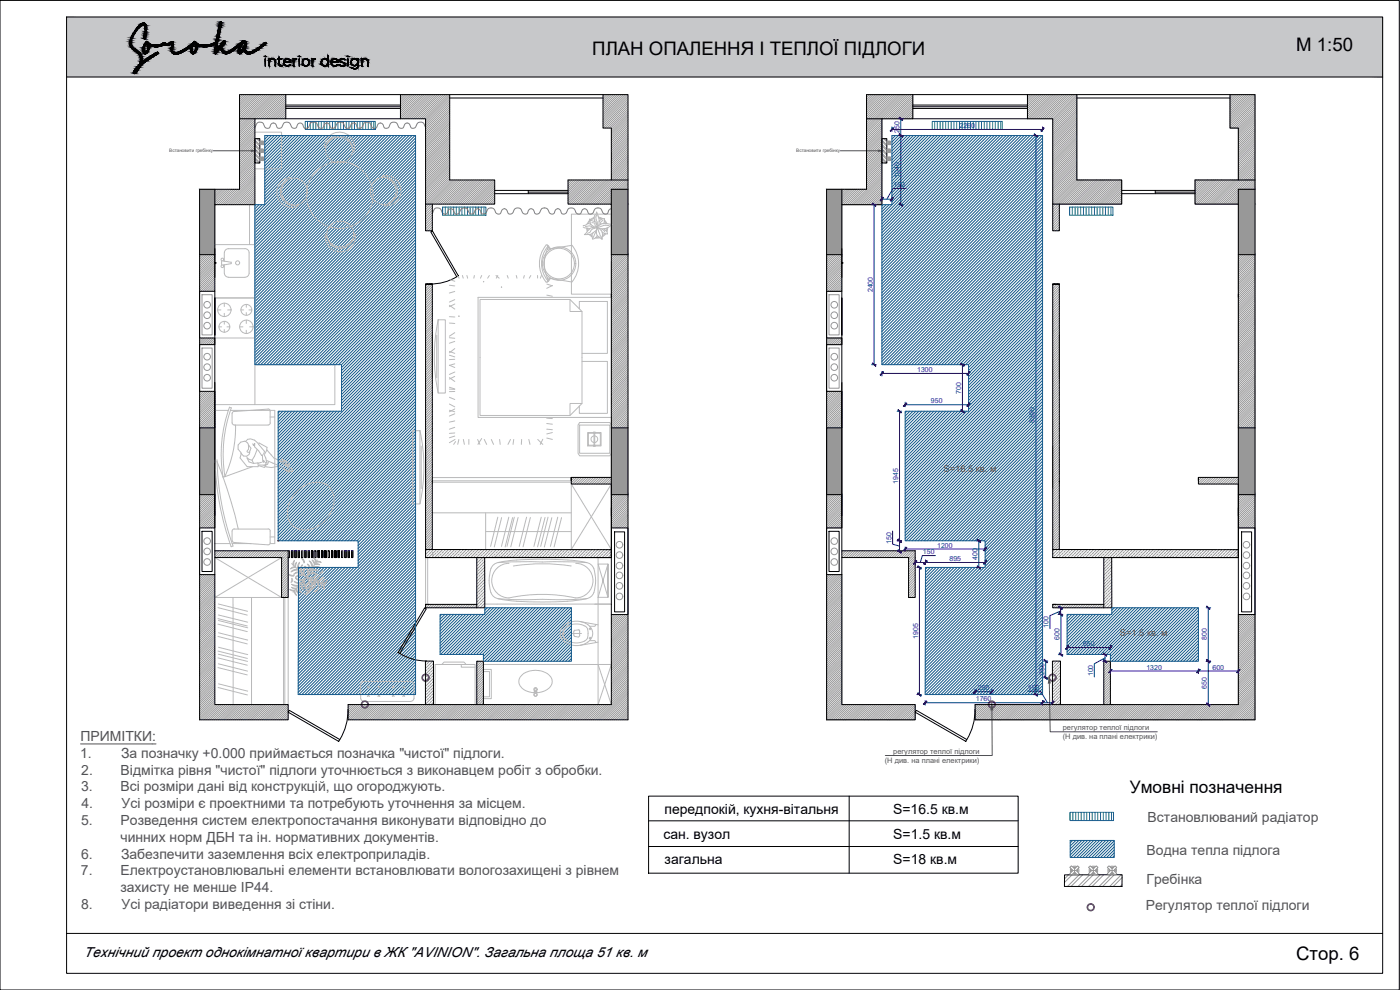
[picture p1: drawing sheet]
<svg xmlns="http://www.w3.org/2000/svg" width="420mm" height="297mm" viewBox="0 0 420 297" stroke-linecap="round" stroke-linejoin="round" font-family="sans-serif">
<defs><g id="words">
<g font-size="5.6">
<text x="177.8" y="16.6">ПЛАН ОПАЛЕННЯ І ТЕПЛОЇ ПІДЛОГИ</text>
<text x="389" y="15.4">М 1:50</text>
<text x="389" y="288.1">Стор. 6</text>
</g>
<text font-size="5.2" x="339" y="238">Умовні позначення</text>
<g font-size="4.2" fill="#545454">
<text x="24" y="227.4">1.</text>
<text x="24.2" y="222.3">ПРИМІТКИ:</text>
<text x="36.3" y="227.4">За позначку +0.000 приймається позначка &quot;чистої&quot; підлоги.</text>
<text x="24.4" y="232.5">2.</text>
<text x="36.2" y="232.5">Відмітка рівня &quot;чистої&quot; підлоги уточнюється з виконавцем робіт з обробки.</text>
<text x="24.3" y="237.5">3.</text>
<text x="36.2" y="237.5">Всі розміри дані від конструкцій, що огороджують.</text>
<text x="24.4" y="242.6">4.</text>
<text x="36.5" y="242.6">Усі розміри є проектними та потребують уточнення за місцем.</text>
<text x="24.3" y="247.6">5.</text>
<text x="36.2" y="247.6">Розведення систем електропостачання виконувати відповідно до</text>
<text x="344.4" y="246.7">Встановлюваний радіатор</text>
<text x="24.3" y="257.6">6.</text>
<text x="36.2" y="252.5">чинних норм ДБН та ін. нормативних документів.</text>
<text x="36.3" y="257.6">Забезпечити заземлення всіх електроприладів.</text>
<text x="344.1" y="256.6">Водна тепла підлога</text>
<text x="24.3" y="262.6">7.</text>
<text x="36.2" y="262.6">Електроустановлювальні елементи встановлювати вологозахищені з рівнем</text>
<text x="36.2" y="267.6">захисту не менше IP44.</text>
<text x="344.1" y="265.3">Гребінка</text>
<text x="24.3" y="272.6">8.</text>
<text x="36.5" y="272.6">Усі радіатори виведення зі стіни.</text>
<text x="343.9" y="273.2">Регулятор теплої підлоги</text>
</g>
<g font-size="4.2">
<text x="199.4" y="244.3">передпокій, кухня-вітальня</text>
<text x="268.1" y="244.3">S=16.5 кв.м</text>
<text x="199.1" y="251.6">сан. вузол</text>
<text x="268.1" y="251.6">S=1.5 кв.м</text>
<text x="199.5" y="259.2">загальна</text>
<text x="268.1" y="259.2">S=18 кв.м</text>
<text x="25.2" y="287.1">Технічний проект однокімнатної квартири в ЖК &quot;AVINION&quot;. Загальна площа 51 кв. м</text>
</g>
<g font-size="2.8" fill="#545454">
<text x="283.2" y="141.5">S=16.5 кв. м</text>
<text x="336.1" y="190.9">S=1.5 кв. м</text>
</g>
<g font-size="2.2" fill="#545454">
<text x="318.9" y="219.1">регулятор теплої підлоги</text>
<text x="318.9" y="221.8">(Н див. на плані електрики)</text>
<text x="268.1" y="226.2">регулятор теплої підлоги</text>
<text x="265.6" y="228.9">(Н див. на плані електрики)</text>
</g>
<g font-size="2.1" fill="#250095">
<text x="270" y="39.9" transform="rotate(-90 270 39.9)">250</text>
<text x="288" y="38.5">2260</text>
<text x="270" y="53.4" transform="rotate(-90 270 53.4)">1040</text>
<text x="268.1" y="56.1">150</text>
<text x="262" y="87.7" transform="rotate(-90 262 87.7)">2400</text>
<text x="275.3" y="111.7">1300</text>
<text x="288.5" y="118.1" transform="rotate(-90 288.5 118.1)">700</text>
<text x="279.4" y="121">950</text>
<text x="310.5" y="126.9" transform="rotate(-90 310.5 126.9)">8390</text>
<text x="269.6" y="145.2" transform="rotate(-90 269.6 145.2)">1945</text>
<text x="267.5" y="163.1" transform="rotate(-90 267.5 163.1)">150</text>
<text x="277" y="166.3">150</text>
<text x="281.3" y="164.3">1200</text>
<text x="293.4" y="168" transform="rotate(-90 293.4 168)">400</text>
<text x="284.9" y="168.4">895</text>
<text x="275.5" y="191.7" transform="rotate(-90 275.5 191.7)">1905</text>
<text x="314.7" y="188.5" transform="rotate(-90 314.7 188.5)">100</text>
<text x="318" y="192.1" transform="rotate(-90 318 192.1)">600</text>
<text x="325" y="193.9">650</text>
<text x="362.2" y="192.1" transform="rotate(-90 362.2 192.1)">800</text>
<text x="313.4" y="202.6" transform="rotate(-90 313.4 202.6)">250</text>
<text x="328" y="202.9" transform="rotate(-90 328 202.9)">100</text>
<text x="344" y="200.9">1320</text>
<text x="363.9" y="200.9">600</text>
<text x="293.4" y="207.2">250</text>
<text x="308.5" y="207">150</text>
<text x="362.2" y="206.6" transform="rotate(-90 362.2 206.6)">650</text>
<text x="292.9" y="210.4">1760</text>
</g>
<g font-size="1.4" fill="#545454">
<text x="50.8" y="45.6">Встановити гребінку</text>
<text x="239" y="45.6">Встановити гребінку</text>
</g>
</g></defs>
<path d="M20 5.1l395 18v-18zM20 5.1l395 18h-395z" fill="#c7c8ca" stroke="#c7c8ca" stroke-width=".3"/>
<g fill="none" stroke="#105689" stroke-width=".3">
<path d="M79.6 40.7l-.1 .1M80.6 40.7l-1.1 1M81.4 40.7l-1.9 1.9M82.3 40.7l-2.8 2.8M83.2 40.7l-3.7 3.7M84.1 40.7l-4.6 4.6M85 40.7l-5.5 5.5M85.9 40.7l-6.4 6.4M86.8 40.7l-7.3 7.3M87.7 40.7l-8.2 8.2M88.6 40.7l-9.1 9.1M89.5 40.7l-10 10"/>
<path d="M90.4 40.7l-10.9 10.9M91.3 40.7l-11.8 11.8M92.2 40.7l-12.7 12.7M93.1 40.7l-13.6 13.6M94 40.7l-14.5 14.5M94.9 40.7l-15.4 15.4M95.8 40.7l-16.3 16.3M96.7 40.7l-17.2 17.2M97.6 40.7l-18.1 18.1M98.5 40.7l-19 19M99.4 40.7l-19.9 19.9M100.3 40.7l-23.8 23.8"/>
<path d="M101.2 40.7l-24.7 24.6M102.1 40.7l-25.6 25.6M103 40.7l-26.5 26.5M103.9 40.7l-27.4 27.4M104.8 40.7l-28.3 28.2M105.7 40.7l-29.2 29.1M106.6 40.7l-30.1 30.1M107.5 40.7l-31 31M108.4 40.7l-31.9 31.8M109.3 40.7l-32.8 32.7M110.2 40.7l-33.7 33.6M111.1 40.7l-34.6 34.6"/>
<path d="M112 40.7l-35.5 35.4M112.9 40.7l-36.4 36.3M113.7 40.7l-37.2 37.2M114.7 40.7l-38.2 38.2M115.6 40.7l-39.1 39M116.5 40.7l-40 39.9M117.3 40.7l-40.8 40.8M118.3 40.7l-41.8 41.7M119.2 40.7l-42.7 42.6M120.1 40.7l-43.6 43.5M120.9 40.7l-44.4 44.4M121.8 40.7l-45.3 45.3"/>
<path d="M122.8 40.7l-46.3 46.2M123.7 40.7l-47.2 47.1M124.5 40.7l-48 48M124.7 41.4l-48.2 48.2M124.7 42.3l-48.2 48.2M124.7 43.2l-48.2 48.2M124.7 44.1l-48.2 48.2M124.7 45l-48.2 48.2M124.7 45.9l-48.2 48.2M124.7 46.8l-48.2 48.2M124.7 47.7l-48.2 48.2M124.7 48.6l-48.2 48.2"/>
<path d="M124.7 49.5l-48.2 48.2M124.7 50.4l-48.2 48.2M124.7 51.3l-48.2 48.2M124.7 52.2l-48.2 48.2M124.7 53.1l-48.2 48.2M124.7 54l-48.2 48.2M124.7 54.8l-48.2 48.3M124.7 55.8l-48.2 48.2M124.7 56.7l-48.2 48.2M124.7 57.6l-48.2 48.2M124.7 58.4l-48.2 48.3M124.7 59.3l-48.2 48.3"/>
<path d="M267.8 40.7l-.1 .1M268.7 40.7l-1 1M269.6 40.7l-1.9 1.9M270.5 40.7l-2.8 2.8M271.4 40.7l-3.7 3.7M272.3 40.7l-4.6 4.6M273.2 40.7l-5.5 5.5M274.1 40.7l-6.4 6.4M275 40.7l-7.3 7.3M275.9 40.7l-8.2 8.2M276.8 40.7l-9.1 9.1M277.7 40.7l-10 10"/>
<path d="M278.6 40.7l-10.9 10.9M279.5 40.7l-11.8 11.8M280.4 40.7l-12.7 12.7M281.3 40.7l-13.6 13.6M282.2 40.7l-14.5 14.5M283.1 40.7l-15.4 15.4M284 40.7l-16.3 16.3M284.9 40.7l-17.2 17.2M285.8 40.7l-18.1 18.1M286.7 40.7l-19 19M287.6 40.7l-19.9 19.9M288.5 40.7l-23.8 23.8"/>
<path d="M289.4 40.7l-24.7 24.6M290.3 40.7l-25.6 25.6M291.2 40.7l-26.5 26.5M292.1 40.7l-27.4 27.4M292.9 40.7l-28.2 28.2M293.9 40.7l-29.2 29.1M294.8 40.7l-30.1 30.1M295.7 40.7l-31 31M296.5 40.7l-31.8 31.8M297.5 40.7l-32.8 32.7M298.4 40.7l-33.7 33.6M299.3 40.7l-34.6 34.6"/>
<path d="M300.1 40.7l-35.4 35.4M301 40.7l-36.3 36.3M302 40.7l-37.3 37.2M302.9 40.7l-38.2 38.2M303.7 40.7l-39 39M304.6 40.7l-39.9 39.9M305.5 40.7l-40.8 40.8M306.5 40.7l-41.8 41.7M307.3 40.7l-42.6 42.6M308.2 40.7l-43.5 43.5M309.1 40.7l-44.4 44.4M310 40.7l-45.3 45.3"/>
<path d="M310.9 40.7l-46.2 46.2M311.8 40.7l-47.1 47.1M312.7 40.7l-48 48M312.9 41.4l-48.2 48.2M312.9 42.3l-48.2 48.2M312.9 43.2l-48.2 48.2M312.9 44.1l-48.2 48.2M312.9 45l-48.2 48.2M312.9 45.9l-48.2 48.2M312.9 46.8l-48.2 48.2M312.9 47.7l-48.2 48.2M312.9 48.6l-48.2 48.2"/>
<path d="M312.9 49.5l-48.2 48.2M312.9 50.4l-48.2 48.2M312.9 51.3l-48.2 48.2M312.9 52.2l-48.2 48.2M312.9 53.1l-48.2 48.2M312.9 54l-48.2 48.2M312.9 54.8l-48.2 48.3M312.9 55.8l-48.2 48.2M312.9 56.7l-48.2 48.2M312.9 57.6l-48.2 48.2M312.9 58.4l-48.2 48.3M312.9 59.3l-48.2 48.3"/>
<path d="M76.8 61.4l-.3 .4M77.7 61.4l-1.2 1.3M78.7 61.4l-2.2 2.2M124.7 60.3l-48.2 48.1M124.7 61.2l-48.2 48.2M124.7 62l-47.4 47.4M124.7 62.9l-46.5 46.5M124.7 63.9l-45.6 45.5M124.7 64.8l-44.6 44.6M124.7 65.6l-43.8 43.8M124.7 66.5l-42.9 42.9M124.7 67.4l-42 42"/>
<path d="M124.7 68.4l-41.1 41M124.7 69.2l-40.2 40.2M124.7 70.1l-39.3 39.3M124.7 71l-38.4 38.4M124.7 71.9l-37.5 37.5M124.7 72.8l-36.6 36.6M124.7 73.7l-35.7 35.7M124.7 74.6l-34.8 34.8M124.7 75.5l-33.9 33.9M124.7 76.4l-33 33M124.7 77.3l-32.1 32.1M124.7 78.2l-31.2 31.2"/>
<path d="M124.7 79.1l-30.3 30.3M124.7 80l-29.4 29.4M265 61.4l-.3 .4M265.9 61.4l-1.2 1.3M266.8 61.4l-2.1 2.2M312.9 60.3l-48.2 48.1M312.9 61.2l-48.2 48.2M312.9 62l-47.4 47.4M312.9 62.9l-46.5 46.5M312.9 63.9l-45.6 45.5M312.9 64.8l-44.7 44.6M312.9 65.6l-43.8 43.8"/>
<path d="M312.9 66.5l-42.9 42.9M312.9 67.4l-42 42M312.9 68.4l-41.1 41M312.9 69.2l-40.2 40.2M312.9 70.1l-39.3 39.3M312.9 71l-38.4 38.4M312.9 71.9l-37.5 37.5M312.9 72.8l-36.6 36.6M312.9 73.7l-35.7 35.7M312.9 74.6l-34.8 34.8M312.9 75.5l-33.9 33.9M312.9 76.4l-33 33"/>
<path d="M312.9 77.3l-32.1 32.1M312.9 78.2l-31.2 31.2M312.9 79.1l-30.3 30.3M312.9 80l-29.4 29.4M124.7 80.9l-28.5 28.5M124.7 81.8l-27.6 27.6M124.7 82.7l-26.7 26.7M124.7 83.6l-25.8 25.8M124.7 84.5l-24.9 24.9M124.7 85.4l-24 24M124.7 86.3l-23.1 23.1M124.7 87.2l-22.2 22.2"/>
<path d="M124.7 88.1l-22.2 22.2M124.7 89l-22.2 22.2M124.7 89.9l-22.2 22.2M124.7 90.8l-22.2 22.2M124.7 91.7l-22.2 22.2M124.7 92.6l-22.2 22.2M124.7 93.5l-22.2 22.2M124.7 94.4l-22.2 22.2M124.7 95.3l-22.2 22.2M124.7 96.2l-22.2 22.2M124.7 97.1l-22.2 22.2M124.7 98l-22.2 22.2"/>
<path d="M124.7 98.9l-22.2 22.2M124.7 99.8l-22.2 22.2M312.9 80.9l-28.5 28.5M312.9 81.8l-27.6 27.6M312.9 82.7l-26.7 26.7M312.9 83.6l-25.8 25.8M312.9 84.5l-24.9 24.9M312.9 85.4l-24 24M312.9 86.3l-23.1 23.1M312.9 87.2l-22.2 22.2M312.9 88.1l-22.2 22.2M312.9 89l-22.2 22.2"/>
<path d="M312.9 89.9l-22.2 22.2M312.9 90.8l-22.2 22.2M312.9 91.7l-22.2 22.2M312.9 92.6l-22.2 22.2M312.9 93.5l-22.2 22.2M312.9 94.4l-22.2 22.2M312.9 95.3l-22.2 22.2M312.9 96.2l-22.2 22.2M312.9 97.1l-22.2 22.2M312.9 98l-22.2 22.2M312.9 98.9l-22.2 22.2M312.9 99.8l-22.2 22.2"/>
<path d="M124.7 100.7l-22.2 22.2M124.7 101.5l-41.2 41.3M124.7 102.5l-41.2 41.2M124.7 103.4l-41.2 41.2M124.7 104.3l-41.2 41.1M124.7 105.1l-41.2 41.3M124.7 106l-41.2 41.3M124.7 107l-41.2 41.2M124.7 107.9l-41.2 41.1M124.7 108.7l-41.2 41.3M124.7 109.6l-41.2 41.3M124.7 110.6l-41.2 41.2"/>
<path d="M124.7 111.4l-41.2 41.2M124.7 112.3l-41.2 41.2M124.7 113.2l-41.2 41.3M124.7 114.1l-41.2 41.2M124.7 115l-41.2 41.2M124.7 115.9l-41.2 41.2M124.7 116.8l-41.2 41.2M124.7 117.7l-41.2 41.2M124.7 118.6l-41.2 41.2M124.7 119.5l-41.2 41.2M312.9 100.7l-22.2 22.2M312.9 101.5l-41.2 41.3"/>
<path d="M312.9 102.5l-41.2 41.2M312.9 103.4l-41.2 41.2M312.9 104.3l-41.2 41.1M312.9 105.1l-41.2 41.3M312.9 106l-41.2 41.3M312.9 107l-41.2 41.2M312.9 107.9l-41.2 41.1M312.9 108.7l-41.2 41.3M312.9 109.6l-41.2 41.3M312.9 110.6l-41.2 41.2M312.9 111.4l-41.2 41.2M312.9 112.3l-41.2 41.2"/>
<path d="M312.9 113.2l-41.2 41.3M312.9 114.1l-41.2 41.2M312.9 115l-41.2 41.2M312.9 115.9l-41.2 41.2M312.9 116.8l-41.2 41.2M312.9 117.7l-41.2 41.2M312.9 118.6l-41.2 41.2M312.9 119.5l-41.2 41.2M84 123.4l-.5 .5M84.9 123.4l-1.4 1.4M85.8 123.4l-2.3 2.3M86.7 123.4l-3.2 3.2"/>
<path d="M87.6 123.4l-4.1 4.1M88.5 123.4l-5 5M89.4 123.4l-5.9 5.9M90.3 123.4l-6.8 6.8M91.2 123.4l-7.7 7.7M92.1 123.4l-8.6 8.6M93 123.4l-9.5 9.5M93.9 123.4l-10.4 10.4M94.8 123.4l-11.3 11.3M95.7 123.4l-12.2 12.2M96.6 123.4l-13.1 13.1M97.5 123.4l-14 14"/>
<path d="M98.4 123.4l-14.9 14.9M99.3 123.4l-15.8 15.8M100.2 123.4l-16.7 16.7M101 123.4l-17.5 17.6M101.9 123.4l-18.4 18.5M124.7 120.4l-41.2 41.2M124.7 121.3l-41 40.9M124.7 122.2l-40.1 40M124.7 123.1l-39.2 39.1M124.7 124l-38.3 38.2M124.7 124.9l-37.4 37.3M124.7 125.8l-36.5 36.4"/>
<path d="M124.7 126.7l-35.6 35.5M124.7 127.6l-34.7 34.6M124.7 128.5l-33.8 33.7M124.7 129.4l-32.9 32.8M124.7 130.3l-32 31.9M124.7 131.2l-31.1 31M124.7 132.1l-30.2 30.1M124.7 133l-29.3 29.2M124.7 133.9l-28.4 28.3M124.7 134.8l-27.5 27.4M124.7 135.7l-26.6 26.5M124.7 136.6l-25.7 25.6"/>
<path d="M124.7 137.5l-24.8 24.7M124.7 138.4l-23.9 23.8M124.7 139.3l-23 22.9M272.2 123.4l-.5 .5M273 123.4l-1.3 1.4M274 123.4l-2.3 2.3M274.9 123.4l-3.2 3.2M275.8 123.4l-4.1 4.1M276.6 123.4l-4.9 5M277.6 123.4l-5.9 5.9M278.5 123.4l-6.8 6.8M279.4 123.4l-7.7 7.7"/>
<path d="M280.2 123.4l-8.5 8.6M281.1 123.4l-9.4 9.5M282.1 123.4l-10.4 10.4M283 123.4l-11.3 11.3M283.8 123.4l-12.1 12.2M284.7 123.4l-13 13.1M285.6 123.4l-13.9 14M286.6 123.4l-14.9 14.9M287.4 123.4l-15.7 15.8M288.3 123.4l-16.6 16.7M289.2 123.4l-17.5 17.6M290.1 123.4l-18.4 18.5"/>
<path d="M312.9 120.4l-41.2 41.2M312.9 121.3l-41 40.9M312.9 122.2l-40.1 40M312.9 123.1l-39.2 39.1M312.9 124l-38.3 38.2M312.9 124.9l-37.4 37.3M312.9 125.8l-36.5 36.4M312.9 126.7l-35.6 35.5M312.9 127.6l-34.7 34.6M312.9 128.5l-33.8 33.7M312.9 129.4l-32.9 32.8M312.9 130.3l-32 31.9"/>
<path d="M312.9 131.2l-31.1 31M312.9 132.1l-30.2 30.1M312.9 133l-29.3 29.2M312.9 133.9l-28.4 28.3M312.9 134.8l-27.5 27.4M312.9 135.7l-26.6 26.5M312.9 136.6l-25.7 25.6M312.9 137.5l-24.8 24.7M312.9 138.4l-23.9 23.8M312.9 139.3l-23 22.9M124.7 140.2l-22.1 22M124.7 141.1l-21.2 21.1"/>
<path d="M124.7 142l-20.3 20.2M124.7 142.9l-19.4 19.3M124.7 143.7l-18.5 18.5M124.7 144.7l-17.6 17.5M124.7 145.6l-17.2 17.2M124.7 146.5l-17.2 17.2M124.7 147.3l-17.2 17.3M124.7 148.2l-17.2 17.3M124.7 149.2l-17.2 17.2M124.7 150.1l-17.2 17.1M124.7 150.9l-17.2 17.3M124.7 151.8l-17.2 17.3"/>
<path d="M124.7 152.7l-17.2 17.3M124.7 153.7l-35.2 35.1M124.7 154.5l-35.2 35.2M124.7 155.4l-35.2 35.2M124.7 156.3l-35.2 35.2M124.7 157.2l-35.2 35.2M124.7 158.1l-35.2 35.2M124.7 159l-35.2 35.2M124.7 159.9l-35.2 35.2M312.9 140.2l-22.1 22M312.9 141.1l-21.2 21.1M312.9 142l-20.3 20.2"/>
<path d="M312.9 142.9l-19.4 19.3M312.9 143.7l-18.6 18.5M312.9 144.7l-17.6 17.5M312.9 145.6l-17.2 17.2M312.9 146.5l-17.2 17.2M312.9 147.3l-17.2 17.3M312.9 148.2l-17.2 17.3M312.9 149.2l-17.2 17.2M312.9 150.1l-17.2 17.1M312.9 150.9l-17.2 17.3M312.9 151.8l-17.2 17.3M312.9 152.7l-17.2 17.3"/>
<path d="M312.9 153.7l-35.2 35.1M312.9 154.5l-35.2 35.2M312.9 155.4l-35.2 35.2M312.9 156.3l-35.2 35.2M312.9 157.2l-35.2 35.2M312.9 158.1l-35.2 35.2M312.9 159l-35.2 35.2M312.9 159.9l-35.2 35.2M90.1 170.3l-.5 .5M91 170.3l-1.4 1.4M91.9 170.3l-2.3 2.3M92.8 170.3l-3.2 3.2"/>
<path d="M93.7 170.3l-4.1 4.1M94.6 170.3l-5 5M95.5 170.3l-5.9 5.9M96.4 170.3l-6.9 6.8M97.3 170.3l-7.8 7.7M98.2 170.3l-8.7 8.6M99.1 170.3l-9.6 9.5M100 170.3l-10.5 10.4M100.9 170.3l-11.4 11.3M101.8 170.3l-12.3 12.2M102.7 170.3l-13.2 13.1M103.6 170.3l-14.1 14"/>
<path d="M104.5 170.3l-15 14.9M105.4 170.3l-15.9 15.8M106.3 170.3l-16.8 16.7M107.1 170.3l-17.6 17.6M124.7 160.8l-35.2 35.2M124.7 161.7l-35.2 35.2M124.7 162.6l-35.2 35.2M124.7 163.5l-35.2 35.2M124.7 164.4l-35.2 35.2M124.7 165.3l-35.2 35.2M124.7 166.2l-35.2 35.2M124.7 167.1l-35.2 35.2"/>
<path d="M124.7 168l-35.2 35.2M124.7 168.9l-35.2 35.2M124.7 169.8l-35.2 35.2M124.7 170.7l-35.2 35.2M124.7 171.6l-35.2 35.2M124.7 172.5l-35.2 35.2M124.7 173.4l-35 35M124.7 174.3l-34.1 34.1M124.7 175.2l-33.2 33.2M124.7 176.1l-32.3 32.3M124.7 177l-31.4 31.4M124.7 177.9l-30.5 30.5"/>
<path d="M124.7 178.8l-29.6 29.6M124.7 179.7l-28.7 28.7M278.3 170.3l-.6 .5M279.2 170.3l-1.5 1.4M280.1 170.3l-2.4 2.3M281 170.3l-3.3 3.2M281.9 170.3l-4.2 4.1M282.8 170.3l-5.1 5M283.7 170.3l-6 5.9M284.6 170.3l-6.9 6.8M285.5 170.3l-7.8 7.7M286.3 170.3l-8.6 8.6"/>
<path d="M287.3 170.3l-9.6 9.5M288.2 170.3l-10.5 10.4M289.1 170.3l-11.4 11.3M289.9 170.3l-12.2 12.2M290.9 170.3l-13.2 13.1M291.8 170.3l-14.1 14M292.7 170.3l-15 14.9M293.5 170.3l-15.8 15.8M294.4 170.3l-16.7 16.7M295.4 170.3l-17.7 17.6M312.9 160.8l-35.2 35.2M312.9 161.7l-35.2 35.2"/>
<path d="M312.9 162.6l-35.2 35.2M312.9 163.5l-35.2 35.2M312.9 164.4l-35.2 35.2M312.9 165.3l-35.2 35.2M312.9 166.2l-35.2 35.2M312.9 167.1l-35.2 35.2M312.9 168l-35.2 35.2M312.9 168.9l-35.2 35.2M312.9 169.8l-35.2 35.2M312.9 170.7l-35.2 35.2M312.9 171.6l-35.2 35.2M312.9 172.5l-35.2 35.2"/>
<path d="M312.9 173.4l-35 35M312.9 174.3l-34.1 34.1M312.9 175.2l-33.2 33.2M312.9 176.1l-32.3 32.3M312.9 177l-31.4 31.4M312.9 177.9l-30.5 30.5M312.9 178.8l-29.6 29.6M312.9 179.7l-28.8 28.7M124.7 180.6l-27.8 27.8M124.7 181.5l-26.9 26.9M124.7 182.4l-26 26M124.7 183.3l-25.1 25.1"/>
<path d="M124.7 184.2l-24.2 24.2M124.7 185.1l-23.3 23.3M124.7 186l-22.4 22.4M124.7 186.8l-21.5 21.6M124.7 187.8l-20.6 20.6M124.7 188.7l-19.8 19.7M124.7 189.6l-18.8 18.8M124.7 190.4l-17.9 18M124.7 191.3l-17 17.1M124.7 192.3l-16.2 16.1M124.7 193.2l-15.3 15.2M124.7 194l-14.3 14.4"/>
<path d="M124.7 194.9l-13.4 13.5M124.7 195.9l-12.6 12.5M124.7 196.8l-11.7 11.6M124.7 197.6l-10.7 10.8M124.7 198.5l-9.8 9.9M124.7 199.4l-9 9M132.6 184.3l-.5 .6M133.5 184.3l-1.4 1.4M134.4 184.3l-2.3 2.3M135.3 184.3l-3.2 3.3M136.2 184.3l-4.1 4.2M137.1 184.3l-5 5"/>
<path d="M138 184.3l-5.9 5.9M138.9 184.3l-6.8 6.8M139.8 184.3l-7.7 7.8M140.7 184.3l-8.6 8.6M141.6 184.3l-9.5 9.5M142.5 184.3l-10.4 10.4M143.4 184.3l-11.3 11.3M144.3 184.3l-12.1 12.1M145.2 184.3l-12.1 12.1M146.3 182.4l-.8 .7M147.2 182.4l-1.7 1.7M148.1 182.4l-14.1 14"/>
<path d="M149 182.4l-14.1 14M149.9 182.4l-14.1 14M150.7 182.4l-14 14M151.7 182.4l-14.1 14M152.6 182.4l-14.1 14M153.5 182.4l-14.1 14M154.3 182.4l-14 14M155.2 182.4l-14 14M156.2 182.4l-14.1 14M157.1 182.4l-14.1 14M157.9 182.4l-14 14M158.8 182.4l-14 14"/>
<path d="M159.8 182.4l-14.7 14.6M160.7 182.4l-15.6 15.5M161.5 182.4l-16 16M162.4 182.4l-16 16M163.3 182.4l-16 16M164.3 182.4l-16.1 16M165.1 182.4l-16 16M166 182.4l-16 16M166.9 182.4l-16 16M167.8 182.4l-16 16M168.7 182.4l-16 16M169.6 182.4l-16 16"/>
<path d="M170.5 182.4l-16 16M171.4 182.4l-16 16M171.5 183.2l-15.2 15.2M171.5 184.1l-14.3 14.3M171.5 185l-13.4 13.4M171.5 185.9l-12.5 12.5M171.5 186.8l-11.6 11.6M171.5 187.7l-10.8 10.7M171.5 188.6l-9.8 9.8M171.5 189.5l-8.9 8.9M171.5 190.4l-8.1 8M171.5 191.2l-7.2 7.2"/>
<path d="M171.5 192.2l-6.2 6.2M171.5 193.1l-5.3 5.3M171.5 194l-4.5 4.4M171.5 194.8l-3.6 3.6M171.5 195.7l-2.7 2.7M171.5 196.7l-1.7 1.7M171.5 197.6l-.9 .8M312.9 180.6l-27.8 27.8M312.9 181.5l-26.9 26.9M312.9 182.4l-26 26M312.9 183.3l-25.2 25.1M312.9 184.2l-24.3 24.2"/>
<path d="M312.9 185.1l-23.3 23.3M312.9 186l-22.5 22.4M312.9 186.8l-21.6 21.6M312.9 187.8l-20.7 20.6M312.9 188.7l-19.7 19.7M312.9 189.6l-18.9 18.8M312.9 190.4l-18 18M312.9 191.3l-17.1 17.1M312.9 192.3l-16.2 16.1M312.9 193.2l-15.3 15.2M312.9 194l-14.4 14.4M312.9 194.9l-13.5 13.5"/>
<path d="M312.9 195.9l-12.6 12.5M312.9 196.8l-11.7 11.6M312.9 197.6l-10.8 10.8M312.9 198.5l-9.9 9.9M312.9 199.4l-9 9M320.8 184.3l-.5 .6M321.7 184.3l-1.4 1.4M322.6 184.3l-2.3 2.3M323.5 184.3l-3.2 3.3M324.4 184.3l-4.1 4.2M325.3 184.3l-5 5M326.2 184.3l-5.9 5.9"/>
<path d="M327.1 184.3l-6.8 6.8M328 184.3l-7.7 7.8M328.8 184.3l-8.5 8.6M329.8 184.3l-9.5 9.5M330.7 184.3l-10.4 10.4M331.6 184.3l-11.3 11.3M332.4 184.3l-12 12.1M333.3 184.3l-12 12.1M334.4 182.4l-.7 .7M335.4 182.4l-1.7 1.7M336.3 182.4l-14.1 14M337.1 182.4l-14 14"/>
<path d="M338 182.4l-14 14M339 182.4l-14.1 14M339.9 182.4l-14.1 14M340.7 182.4l-14 14M341.6 182.4l-14 14M342.5 182.4l-14 14M343.5 182.4l-14.1 14M344.3 182.4l-14 14M345.2 182.4l-14 14M346.1 182.4l-14 14M347 182.4l-14 14M347.9 182.4l-14.7 14.6"/>
<path d="M348.8 182.4l-15.6 15.5M349.7 182.4l-16 16M350.6 182.4l-16 16M351.5 182.4l-16.1 16M352.4 182.4l-16 16M353.3 182.4l-16 16M354.2 182.4l-16 16M355.1 182.4l-16.1 16M356 182.4l-16.1 16M356.9 182.4l-16 16M357.8 182.4l-16 16M358.7 182.4l-16.1 16"/>
<path d="M359.6 182.4l-16.1 16M359.7 183.2l-15.2 15.2M359.7 184.1l-14.3 14.3M359.7 185l-13.5 13.4M359.7 185.9l-12.6 12.5M359.7 186.8l-11.7 11.6M359.7 187.7l-10.7 10.7M359.7 188.6l-9.9 9.8M359.7 189.5l-9 8.9M359.7 190.4l-8.1 8M359.7 191.2l-7.2 7.2M359.7 192.2l-6.3 6.2"/>
<path d="M359.7 193.1l-5.4 5.3M359.7 194l-4.5 4.4M359.7 194.8l-3.6 3.6M359.7 195.7l-2.7 2.7M359.7 196.7l-1.8 1.7M359.7 197.6l-.9 .8M124.7 200.3l-8.1 8.1M124.7 201.2l-7.2 7.2M124.7 202.1l-6.3 6.3M124.7 203l-5.4 5.4M124.7 203.9l-4.5 4.5M124.7 204.8l-3.6 3.6"/>
<path d="M124.7 205.7l-2.7 2.7M124.7 206.6l-1.8 1.8M124.7 207.5l-.9 .9M312.9 200.3l-8.1 8.1M312.9 201.2l-7.2 7.2M312.9 202.1l-6.3 6.3M312.9 203l-5.4 5.4M312.9 203.9l-4.5 4.5M312.9 204.8l-3.6 3.6M312.9 205.7l-2.7 2.7M312.9 206.6l-1.8 1.8M312.9 207.5l-.9 .9"/>
<path d="M321.9 252.2l-.7 .7M322.9 252.2l-1.7 1.6M323.8 252.2l-2.6 2.5M324.7 252.2l-3.5 3.4M325.5 252.2l-4.3 4.3M326.4 252.2l-5.1 5.1M327.4 252.2l-5.2 5.1M328.3 252.2l-5.2 5.1M329.1 252.2l-5.1 5.1M330 252.2l-5.1 5.1M330.9 252.2l-5.1 5.1M331.9 252.2l-5.2 5.1"/>
<path d="M332.7 252.2l-5.1 5.1M333.6 252.2l-5.1 5.1M334.4 252.3l-5 5M334.4 253.2l-4.1 4.1M334.4 254.1l-3.2 3.2M334.4 255l-2.3 2.3M334.4 255.9l-1.4 1.4M334.4 256.8l-.5 .5"/>
</g>
<g fill="none" stroke="#139b48" stroke-width=".3">
<path d="M92.3 36.4v2.4M93.1 36.4v2.4M94 36.4v2.4M94.8 36.4v2.4M95.6 36.4v2.4M96.4 36.4v2.4M97.3 36.4v2.4M98.1 36.4v2.4M98.9 36.4v2.4M99.8 36.4v2.4M100.6 36.4v2.4M101.4 36.4v2.4"/>
<path d="M102.2 36.4v2.4M103.1 36.4v2.4M103.9 36.4v2.4M104.7 36.4v2.4M105.6 36.4v2.4M106.4 36.4v2.4M107.2 36.4v2.4M108 36.4v2.4M108.9 36.4v2.4M109.7 36.4v2.4M110.5 36.4v2.4M111.4 36.4v2.4"/>
<path d="M112.2 36.4v2.4M280.5 36.4v2.4M281.3 36.4v2.4M282.2 36.4v2.4M283 36.4v2.4M283.8 36.4v2.4M284.6 36.4v2.4M285.5 36.4v2.4M286.3 36.4v2.4M287.1 36.4v2.4M288 36.4v2.4M288.8 36.4v2.4"/>
<path d="M289.6 36.4v2.4M290.4 36.4v2.4M291.3 36.4v2.4M292.1 36.4v2.4M292.9 36.4v2.4M293.8 36.4v2.4M294.6 36.4v2.4M295.4 36.4v2.4M296.2 36.4v2.4M297.1 36.4v2.4M297.9 36.4v2.4M298.7 36.4v2.4"/>
<path d="M299.6 36.4v2.4M300.4 36.4v2.4M132.8 62.1v2.5M133.6 62.1v2.5M134.5 62.1v2.5M135.3 62.1v2.5M136.1 62.1v2.5M136.9 62.1v2.5M137.8 62.1v2.5M138.6 62.1v2.5M139.4 62.1v2.5M140.3 62.1v2.5"/>
<path d="M141.1 62.1v2.5M141.9 62.1v2.5M142.7 62.1v2.5M143.6 62.1v2.5M144.4 62.1v2.5M145.2 62.1v2.5M321 62.1v2.5M321.8 62.1v2.5M322.7 62.1v2.5M323.5 62.1v2.5M324.3 62.1v2.5M325.2 62.1v2.5"/>
<path d="M326 62.1v2.5M326.8 62.1v2.5M327.6 62.1v2.5M328.5 62.1v2.5M329.3 62.1v2.5M330.1 62.1v2.5M331 62.1v2.5M331.8 62.1v2.5M332.6 62.1v2.5M333.4 62.1v2.5M321.2 243.7v2.5M322 243.7v2.5"/>
<path d="M322.8 243.7v2.5M323.6 243.7v2.5M324.5 243.7v2.5M325.3 243.7v2.5M326.1 243.7v2.5M327 243.7v2.5M327.8 243.7v2.5M328.6 243.7v2.5M329.4 243.7v2.5M330.3 243.7v2.5M331.1 243.7v2.5M331.9 243.7v2.5"/>
<path d="M332.8 243.7v2.5M333.6 243.7v2.5"/>
</g>
<g fill="none" stroke="#989898" stroke-width=".3">
<path d="M72.1 28.4l-.2 .2M72.8 28.4l-.9 .9M73.4 28.4l-1.5 1.5M74 28.4l-2.1 2.2M74.6 28.4l-2.7 2.8M75.3 28.4l-3.4 3.4M75.9 28.4l-4 4M76.5 36l-4.6 4.6M76.5 36.6l-4.6 4.6M76.5 37.2l-4.6 4.7M76.5 37.9l-4.6 4.6M76.5 38.5l-4.6 4.6"/>
<path d="M76.5 39.1l-4.6 4.7M76.5 39.8l-4.6 4.6M76.5 28.4l-4.6 4.6M77.2 28.4l-5.3 5.3M77.8 28.4l-5.9 5.9M78.4 28.4l-6.5 6.6M79 28.4l-7.1 7.2M79.7 28.4l-7.8 7.8M80.3 28.4l-8.4 8.4M80.9 28.4l-9 9.1M81.6 28.4l-9.7 9.7M82.2 28.4l-10.3 10.3"/>
<path d="M82.8 28.4l-10.9 11M83.4 28.4l-11.5 11.5M84.1 28.4l-7.3 7.2M84.7 28.4l-7.2 7.2M85.3 28.4l-7.2 7.2M85.8 28.6l-7.1 7M85.8 29.2l-6.5 6.4M85.8 29.8l-5.8 5.8M85.8 30.5l-5.2 5.1M85.8 31.1l-4.6 4.5M85.8 31.7l-3.9 3.9M85.8 32.4l-3.3 3.2"/>
<path d="M85.8 33l-2.7 2.6M85.8 33.6l-2.1 2M85.8 34.2l-1.4 1.4M85.8 34.9l-.8 .7M85.8 35.5l-.2 .1M120.5 28.4l-.3 .4M121.2 28.4l-1 1M121.8 28.4l-1.6 1.6M122.4 28.4l-2.2 2.2M123.1 28.4l-2.9 2.9M123.7 28.4l-3.5 3.5M124.3 28.4l-4.1 4.1"/>
<path d="M124.9 28.4l-4.7 4.8M125.6 28.4l-5.4 5.4M126.2 28.4l-6 6M126.8 28.4l-6.6 6.6M127.4 28.4l-7.2 7.2M128.1 28.4l-7.3 7.2M128.7 28.4l-7.2 7.2M129.3 28.4l-7.2 7.2M130 28.4l-7.3 7.2M130.6 28.4l-7.2 7.2M131.2 28.4l-7.2 7.2M131.8 28.4l-7.2 7.2"/>
<path d="M132.5 28.4l-7.3 7.2M133.1 28.4l-7.2 7.2M133.7 28.4l-7.2 7.2M134.4 28.4l-7.3 7.2M135 28.4l-7.3 7.3M135 29l-7.3 7.3M135 29.7l-7.3 7.2M135 30.3l-7.3 7.2M135 30.9l-7.3 7.3M135 31.6l-7.3 7.2M135 32.2l-7.3 7.2M135 32.8l-7.3 7.3"/>
<path d="M135 33.4l-7.3 7.3M135 34.1l-7.3 7.2M135 34.7l-7.3 7.2M135 35.3l-7.3 7.3M135 36l-7.3 7.2M135 36.6l-7.3 7.2M135 37.2l-7.3 7.2M135 37.8l-7.3 7.3M135 38.5l-7.3 7.2M135 39.1l-7.3 7.2M135 39.7l-7.3 7.3M181.5 28.4l-.5 .5"/>
<path d="M182.1 28.4l-1.1 1.2M182.8 28.4l-1.8 1.8M183.4 28.4l-2.4 2.4M184 28.4l-3 3M184.7 28.4l-3.7 3.7M185.3 28.4l-4.3 4.3M185.9 28.4l-4.9 4.9M186.5 28.4l-5.5 5.6M187.2 28.4l-6.2 6.2M187.8 28.4l-6.8 6.8M188.4 28.4l-7.4 7.4M188.5 29l-7.5 7.5"/>
<path d="M188.5 29.6l-7.5 7.5M188.5 30.3l-7.5 7.4M188.5 30.8l-7.5 7.6M188.5 31.5l-6.9 6.9M188.5 32.1l-6.3 6.3M188.5 32.8l-5.7 5.6M188.5 33.4l-5.1 5M188.5 34l-5 5M188.5 34.6l-5 5.1M188.5 35.2l-5 5M188.5 35.9l-5 5M188.5 36.5l-5 5"/>
<path d="M188.5 37.2l-5 4.9M188.5 37.8l-5 5M188.5 38.4l-5 5M188.5 39l-5 5.1M188.5 39.7l-5 4.9M260.1 28.4h13.8v7.2h-13.8zM260.1 35.6h4.6v25.8h-12.1v-4.6h7.5zM260.3 28.4l-.2 .2M260.9 28.4l-.8 .9M261.6 28.4l-1.5 1.5M262.2 28.4l-2.1 2.2M262.8 28.4l-2.7 2.8"/>
<path d="M263.4 28.4l-3.3 3.4M264.1 28.4l-4 4M264.7 36l-4.6 4.6M264.7 36.6l-4.6 4.6M264.7 37.2l-4.6 4.7M264.7 37.9l-4.6 4.6M264.7 38.5l-4.6 4.6M264.7 39.1l-4.6 4.7M264.7 39.8l-4.6 4.6M264.7 28.4l-4.6 4.6M265.3 28.4l-5.2 5.3M266 28.4l-5.9 5.9"/>
<path d="M266.6 28.4l-6.5 6.6M267.2 28.4l-7.1 7.2M267.8 28.4l-7.7 7.8M268.5 28.4l-8.4 8.4M269.1 28.4l-9 9.1M269.7 28.4l-9.6 9.7M270.3 28.4l-10.2 10.3M271 28.4l-10.9 11M271.6 28.4l-11.5 11.5M272.2 28.4l-7.2 7.2M272.9 28.4l-7.3 7.2M273.5 28.4l-7.2 7.2"/>
<path d="M273.9 35.5l-.1 .1M273.9 28.6l-7 7M273.9 29.2l-6.4 6.4M273.9 29.8l-5.8 5.8M273.9 30.5l-5.1 5.1M273.9 31.1l-4.5 4.5M273.9 31.7l-3.9 3.9M273.9 32.4l-3.2 3.2M273.9 33l-2.6 2.6M273.9 33.6l-2 2M273.9 34.2l-1.4 1.4M273.9 34.9l-.7 .7"/>
<path d="M308.4 28.4h14.8v25.6h13.4v7.2h-20.7v-25.6h-7.5zM308.7 28.4l-.3 .4M309.3 28.4l-.9 1M310 28.4l-1.6 1.6M310.6 28.4l-2.2 2.2M311.2 28.4l-2.8 2.9M311.9 28.4l-3.5 3.5M312.5 28.4l-4.1 4.1M313.1 28.4l-4.7 4.8M313.7 28.4l-5.3 5.4M314.4 28.4l-6 6M315 28.4l-6.6 6.6"/>
<path d="M315.6 28.4l-7.2 7.2M316.2 28.4l-7.2 7.2M316.9 28.4l-7.3 7.2M317.5 28.4l-7.2 7.2M318.1 28.4l-7.2 7.2M318.8 28.4l-7.3 7.2M319.4 28.4l-7.2 7.2M320 28.4l-7.2 7.2M320.6 28.4l-7.2 7.2M321.3 28.4l-7.3 7.2M321.9 28.4l-7.2 7.2M322.5 28.4l-7.2 7.2"/>
<path d="M323.2 29l-7.3 7.3M323.2 28.4l-7.3 7.3M323.2 29.7l-7.3 7.2M323.2 30.3l-7.3 7.2M323.2 30.9l-7.3 7.3M323.2 31.6l-7.3 7.2M323.2 32.2l-7.3 7.2M323.2 32.8l-7.3 7.3M323.2 33.4l-7.3 7.3M323.2 34.1l-7.3 7.2M323.2 34.7l-7.3 7.2M323.2 35.3l-7.3 7.3"/>
<path d="M323.2 36l-7.3 7.2M323.2 36.6l-7.3 7.2M323.2 37.2l-7.3 7.2M323.2 37.8l-7.3 7.3M323.2 38.5l-7.3 7.2M323.2 39.1l-7.3 7.2M323.2 39.7l-7.3 7.3M369.1 28.4h7.5v25.6h-5v-15.6h-2.5zM369.7 28.4l-.6 .5M370.3 28.4l-1.2 1.2M370.9 28.4l-1.8 1.8M371.6 28.4l-2.5 2.4"/>
<path d="M372.2 28.4l-3.1 3M372.8 28.4l-3.7 3.7M373.5 28.4l-4.4 4.3M374.1 28.4l-5 4.9M374.7 28.4l-5.6 5.6M375.3 28.4l-6.2 6.2M376 28.4l-6.9 6.8M376.6 28.4l-7.5 7.4M376.6 29l-7.5 7.5M376.6 29.6l-7.5 7.5M376.6 30.3l-7.5 7.4M376.6 30.8l-7.5 7.6"/>
<path d="M376.6 31.5l-6.9 6.9M376.6 32.1l-6.2 6.3M376.6 32.8l-5.6 5.6M376.6 33.4l-5 5M376.6 34l-5 5M376.6 34.6l-5 5.1M376.6 35.2l-5 5M376.6 35.9l-5 5M376.6 36.5l-5 5M376.6 37.2l-5 4.9M376.6 37.8l-5 5M376.6 38.4l-5 5"/>
<path d="M376.6 39l-5 5.1M376.6 39.7l-5 4.9M65.1 56.8l-.6 .6M65.7 56.8l-1.2 1.3M66.4 56.8l-1.9 1.9M67 56.8l-2.5 2.5M67.6 56.8l-3.1 3.1M68.2 56.8l-3.7 3.8M68.9 56.8l-4.4 4.4M69.5 56.8l-4.6 4.6M70.1 56.8l-4.6 4.6M70.7 56.8l-4.5 4.6"/>
<path d="M71.4 56.8l-4.6 4.6M76.5 42l1.4 1.5M76.5 40.4l-4.6 4.6M76.5 41l-4.6 4.6M76.5 41.6l-4.6 4.7M76.5 42.3l-4.6 4.6M76.5 42.9l-4.6 4.6M76.5 43.5l-4.6 4.7M76.5 44.2l-4.6 4.6M76.5 44.8l-4.6 4.6M76.5 45.4l-4.6 4.6M76.5 46l-4.6 4.7"/>
<path d="M76.5 46.7l-4.6 4.6M76.5 47.9l-4.6 4.6M76.5 48.6l-4.6 4.6M76.5 49.2l-4.6 4.6M76.5 49.8l-4.6 4.6M76.5 50.4l-4.6 4.7M76.5 51.1l-4.6 4.6M76.5 51.7l-4.6 4.6M76.5 52.4l-9.1 9M76.5 53l-8.5 8.4M76.5 53.6l-7.8 7.8M76.5 54.2l-7.2 7.2"/>
<path d="M76.5 54.8l-6.6 6.6M76.5 55.5l-5.9 5.9M76.5 56.1l-5.3 5.3M76.5 56.8l-4.7 4.6M76.5 57.4l-4.1 4M76.5 58l-3.4 3.4M76.5 58.6l-2.8 2.8M76.5 59.3l-2.2 2.1M76.5 59.9l-1.5 1.5M76.5 43.3l1.4 1.5M76.5 44.6l1.5 1.5M76.5 46l1.5 1.5"/>
<path d="M76.5 48.7l.2 .2M76.5 42.4l1.4 1.5M76.5 43.8l1.4 1.4M76.5 45.1l1.5 1.5M76.5 46.4l1.5 1.5M76.5 47.8l1.1 1.1M77 41.6l.9 .9M77.4 41.6l.5 .5M77.9 45.6l.4-.4h.4l.4 .4-.2 .2-.4-.3-.4 .3zM77.9 48l.4-.3h.4l.4 .3-.2 .2-.4-.4-.4 .4zM77.9 42.5l.2-.2 .4 .4 .4-.4 .2 .2-.4 .4h-.4zM78 48.8l-1.5-1.5-4.6 4.6"/>
<path d="M78.1 45v.5M78.1 47.4v.5M78.1 42.6v.5M78.2 47.5v.3M78.2 42.7v.3M78.2 45.3v-.2v.3M78.3 44.8h.5M78.3 45.7h.5M78.3 47.2h.5M78.3 48.1h.5M78.3 43.3h.5M78.3 42.4h.5"/>
<path d="M78.3 45.2l-.4-.3 .2-.3 .4 .4v.5M78.3 47.7l-.4-.5 .2-.2 .4 .4v.4M78.4 44.8h.3zM78.4 45.6h.3M78.4 47.3h.3zM78.4 48h.3M78.4 43.2h.3M78.4 42.5h.3M78.5 45l.4-.4 .2 .3-.4 .3M78.5 47.4l.4-.4 .2 .2-.4 .5M78.5 42.7v.4l-.4 .4-.2-.2 .4-.4M78.7 42.9l.4 .4-.2 .2-.4-.4"/>
<path d="M78.9 45.1v.2M78.9 47.5v.3M78.9 42.7v.3M78.9 45.1v.3M79 45v.5M79 47.4v.5M79 42.6v.5M135 40.4l-7.3 7.2M135 41l-7.3 7.2M135 41.6l-7.3 7.2M135 42.2l-7.3 7.3M135 42.9l-7.3 7.2"/>
<path d="M135 43.5l-7.3 7.2M135 44.1l-7.3 7.3M135 44.8l-7.3 7.2M135 45.4l-7.3 7.2M135 46l-7.3 7.2M135 46.6l-7.3 7.3M135 47.3l-7.3 7.2M135 47.9l-7.3 7.2M135 48.5l-7.3 7.3M135 49.2l-7.3 7.2M135 49.8l-7.3 7.2M135 50.4l-7.3 7.2"/>
<path d="M135 51l-7.3 7.3M135 51.7l-7.3 7.2M135 52.3l-7.3 7.2M135 52.9l-7.3 7.3M135 53.6l-7.3 7.2M135.2 54l-7.3 7.2M135.8 54l-7.2 7.2M136.4 54l-7.2 7.2M137 54l-7.2 7.2M137.7 54l-7.3 7.2M138.3 54l-7.2 7.2M138.9 54l-7.2 7.2"/>
<path d="M139.6 54l-7.3 7.2M140.2 54l-7.2 7.2M140.8 54l-7.2 7.2M141.4 54l-7.2 7.2M142.1 54l-7.3 7.2M142.7 54l-7.2 7.2M143.3 54l-7.2 7.2M144 54l-7.3 7.2M144.6 54l-7.3 7.2M145.2 54l-7.2 7.2M145.8 54l-7.2 7.2M146.5 54l-7.3 7.2"/>
<path d="M147.1 54l-7.2 7.2M147.7 54l-7.2 7.2M148.4 54l-7.3 7.2M148.5 54.5l-6.8 6.7M148.5 55.1l-6.1 6.1M148.5 55.8l-5.5 5.4M148.5 56.4l-4.9 4.8M148.5 57.1l-4.2 4.1M148.5 57.6l-3.6 3.6M148.5 58.3l-3 2.9M148.5 58.9l-2.4 2.3M148.5 59.5l-1.7 1.7"/>
<path d="M171 54l-.5 .5M171.6 54l-1.1 1.1M172.3 54l-1.8 1.8M172.9 54l-2.4 2.4M173.5 54l-3 3.1M174.1 54l-3.6 3.6M174.8 54l-4.3 4.3M175.4 54l-4.9 4.9M176 54l-5.5 5.5M176.7 54l-6.2 6.2M177.3 54l-6.8 6.8M177.9 54l-7.3 7.2"/>
<path d="M178.5 54l-7.2 7.2M179.2 54l-7.3 7.2M179.8 54l-7.2 7.2M180.4 54l-7.2 7.2M181.1 54l-7.3 7.2M181.7 54l-7.2 7.2M182.3 54l-7.3 7.2M182.9 54l-7.2 7.2M183.5 57.2l-4 4M183.5 57.9l-3.4 3.3M183.5 58.5l-2.8 2.7M183.5 59.1l-2.1 2.1"/>
<path d="M183.5 59.8l-1.5 1.4M188.5 49.1l-12.2 12.1M188.5 49.7l-11.5 11.5M188.5 50.4l-10.9 10.8M188.5 51l-10.3 10.2M188.5 51.6l-9.6 9.6M188.5 40.3l-5 5M188.5 40.9l-5 5M188.5 41.6l-5 5M188.5 42.2l-5 5M188.5 42.8l-5 5M188.5 43.4l-5 5"/>
<path d="M188.5 44.1l-5 5M188.5 44.7l-5 5M188.5 45.3l-5 5M188.5 46l-5 5M188.5 46.6l-5 5M188.5 47.2l-5 5M188.5 47.8l-5 5M188.5 48.5l-5 5M188.5 52.2l-4.6 4.6M188.5 52.9l-4 3.9M188.5 53.5l-3.3 3.3M188.5 54.1l-2.7 2.7"/>
<path d="M188.5 54.8l-2.1 2M188.5 55.4l-1.5 1.4M188.5 56l-.8 .8M188.5 56.6l-.2 .2M253.3 56.8l-.7 .6M253.9 56.8l-1.3 1.3M254.6 56.8l-2 1.9M255.1 56.8l-2.5 2.5M255.8 56.8l-3.2 3.1M256.4 56.8l-3.8 3.8M257 56.8l-4.4 4.4M257.7 56.8l-4.6 4.6"/>
<path d="M258.3 56.8l-4.6 4.6M259 56.8l-4.7 4.6M259.5 56.8l-4.5 4.6M264.7 45.4l-4.6 4.6M264.7 49.8l-4.6 4.6M264.7 54.8l-6.6 6.6M264.7 55.5l-6 5.9M264.7 59.9l-1.6 1.5M264.7 52.4l-9.1 9M264.7 40.4l-4.6 4.6M264.7 41l-4.6 4.6M264.7 41.6l-4.6 4.7"/>
<path d="M264.7 42.3l-4.6 4.6M264.7 42.9l-4.6 4.6M264.7 43.5l-4.6 4.7M264.7 44.2l-4.6 4.6M264.7 44.8l-4.6 4.6M264.7 46l-4.6 4.7M264.7 46.7l-4.6 4.6M264.7 47.9l-4.6 4.6M264.7 48.6l-4.6 4.6M264.7 49.2l-4.6 4.6M264.7 50.4l-4.6 4.7M264.7 51.1l-4.6 4.6"/>
<path d="M264.7 51.7l-4.6 4.6M264.7 53l-8.5 8.4M264.7 53.6l-7.9 7.8M264.7 54.2l-7.2 7.2M264.7 56.1l-5.3 5.3M264.7 56.8l-4.7 4.6M264.7 57.4l-4.1 4M264.7 58l-3.5 3.4M264.7 58.6l-2.8 2.8M264.7 59.3l-2.2 2.1M264.7 42l1.4 1.5M264.7 43.3l1.4 1.5"/>
<path d="M264.7 44.6l1.4 1.5M264.7 46l1.4 1.5M264.7 48.7l.2 .2M264.7 42.4l1.4 1.5M264.7 43.8l1.4 1.4M264.7 45.1l1.4 1.5M264.7 46.4l1.4 1.5M264.7 47.8l1.1 1.1M265.2 41.6l.9 .9M265.6 41.6l.5 .5M266.1 42.5l.2-.2 .4 .4 .4-.4 .2 .2-.4 .4h-.4zM266.1 48.8l-1.4-1.5-4.6 4.6"/>
<path d="M266.3 45v.5M266.3 47.4v.5M266.3 42.6v.5M266.4 47.5v.3M266.4 42.7v.3M266.4 45.3v-.2v.3M266.5 44.8h.5M266.5 45.7h.5M266.5 47.2h.5M266.5 48.1h.5M266.5 43.3h.5M266.5 42.4h.5"/>
<path d="M266.5 45.2h.4l.4 .4-.2 .2-.4-.3-.4 .3-.2-.2zM266.5 45.2l-.4-.3 .2-.3 .4 .4v.5M266.5 47.7h.4l.4 .3-.2 .2-.4-.4-.4 .4-.2-.2zM266.5 47.7l-.4-.5 .2-.2 .4 .4v.4M266.6 44.8h.3zM266.6 45.6h.3M266.6 47.3h.3zM266.6 48h.3M266.6 43.2h.3M266.6 42.5h.3M266.6 45.6h.2M266.6 48h.2"/>
<path d="M266.6 42.5h.2M266.7 45l.4-.4 .2 .3-.4 .3M266.7 47.4l.4-.4 .2 .2-.4 .5M266.7 42.7v.4l-.4 .4-.2-.2 .4-.4M266.9 42.9l.4 .4-.2 .2-.4-.4M267.1 45.1v.2M267.1 47.5v.3M267.1 42.7v.3M267.1 45.1v.3M267.2 45v.5M267.2 47.4v.5M267.2 42.6v.5"/>
<path d="M323.2 40.4l-7.3 7.2M323.2 41l-7.3 7.2M323.2 41.6l-7.3 7.2M323.2 42.2l-7.3 7.3M323.2 42.9l-7.3 7.2M323.2 43.5l-7.3 7.2M323.2 44.1l-7.3 7.3M323.2 44.8l-7.3 7.2M323.2 45.4l-7.3 7.2M323.2 46l-7.3 7.2M323.2 46.6l-7.3 7.3M323.2 47.3l-7.3 7.2"/>
<path d="M323.2 47.9l-7.3 7.2M323.2 48.5l-7.3 7.3M323.2 49.2l-7.3 7.2M323.2 49.8l-7.3 7.2M323.2 50.4l-7.3 7.2M323.2 51l-7.3 7.3M323.2 51.7l-7.3 7.2M323.2 52.3l-7.3 7.2M323.2 52.9l-7.3 7.3M323.2 53.6l-7.3 7.2M323.3 54l-7.4 7.5M324 54l-7.3 7.2"/>
<path d="M324.6 54l-7.2 7.2M325.2 54l-7.2 7.2M325.8 54l-7.2 7.2M326.5 54l-7.3 7.2M327.1 54l-7.2 7.2M327.7 54l-7.2 7.2M328.4 54l-7.3 7.2M329 54l-7.2 7.2M329.6 54l-7.2 7.2M330.2 54l-7.2 7.2M330.9 54l-7.3 7.2M331.5 54l-7.2 7.2"/>
<path d="M332.1 54l-7.2 7.2M332.8 54l-7.3 7.2M333.4 54l-7.3 7.2M334 54l-7.2 7.2M334.6 54l-7.2 7.2M335.3 54l-7.3 7.2M335.9 54l-7.2 7.2M336.5 54l-7.2 7.2M336.6 54.5l-6.7 6.7M336.6 55.1l-6.1 6.1M336.6 55.8l-5.4 5.4M336.6 56.4l-4.8 4.8"/>
<path d="M336.6 57.1l-4.2 4.1M336.6 57.6l-3.5 3.6M336.6 58.3l-2.9 2.9M336.6 58.9l-2.3 2.3M336.6 59.5l-1.7 1.7M358.6 54h18v2.8h-5v4.4h-13zM359.2 54l-.6 .5M359.8 54l-1.2 1.1M360.4 54l-1.8 1.8M361.1 54l-2.5 2.4M361.7 54l-3.1 3.1M362.3 54l-3.7 3.6"/>
<path d="M362.9 54l-4.3 4.3M363.6 54l-5 4.9M364.2 54l-5.6 5.5M364.8 54l-6.2 6.2M365.5 54l-6.9 6.8M366.1 54l-7.2 7.2M366.7 54l-7.2 7.2M367.3 54l-7.2 7.2M368 54l-7.3 7.2M368.6 54l-7.2 7.2M369.2 54l-7.2 7.2M369.9 54l-7.3 7.2"/>
<path d="M370.5 54l-7.2 7.2M371.1 54l-7.2 7.2M371.6 57.2l-4 4M371.6 57.9l-3.3 3.3M371.6 58.5l-2.7 2.7M371.6 59.1l-2.1 2.1M371.6 59.8l-1.4 1.4M376.6 49.1l-12.1 12.1M376.6 49.7l-11.5 11.5M376.6 50.4l-10.8 10.8M376.6 51l-10.2 10.2M376.6 51.6l-9.6 9.6"/>
<path d="M376.6 40.3l-5 5M376.6 40.9l-5 5M376.6 41.6l-5 5M376.6 42.2l-5 5M376.6 42.8l-5 5M376.6 43.4l-5 5M376.6 44.1l-5 5M376.6 44.7l-5 5M376.6 45.3l-5 5M376.6 46l-5 5M376.6 46.6l-5 5M376.6 47.2l-5 5"/>
<path d="M376.6 47.8l-5 5M376.6 48.5l-5 5M376.6 52.2l-4.5 4.6M376.6 52.9l-3.9 3.9M376.6 53.5l-3.3 3.3M376.6 54.1l-2.6 2.7M376.6 54.8l-2 2M376.6 55.4l-1.4 1.4M376.6 56l-.8 .8M376.6 56.6l-.1 .2M59.9 76.4v.1M60.6 76.4l-.7 .7"/>
<path d="M61.2 76.4l-1.3 1.4M61.8 76.4l-1.9 2M62.5 76.4l-2.6 2.6M63.1 76.4l-3.2 3.2M63.7 76.4l-3.8 3.8M64.3 76.4l-4.4 4.5M64.5 76.9l-4.6 4.6M64.5 77.5l-4.6 4.7M64.5 78.2l-4.6 4.5M64.5 78.8l-4.6 4.6M64.5 79.4l-4.6 4.6M76.5 60.5l-.9 .9"/>
<path d="M76.5 61.2l-.3 .2M128 61.2l-.3 .3M128.7 61.2l-1 1M129.4 61.2l-1.7 1.7M129.8 61.6l-2.1 2M129.8 62.3l-2.1 2M129.8 63.1l-2.1 2M129.8 63.8l-2.1 2M129.8 64.5l-2.1 2M129.8 65.2l-2.1 2M129.8 65.9l-2.1 2M129.8 66.7l-2.1 2"/>
<path d="M129.8 67.4l-2 1.8M129.8 68.1l-1.2 1.1M129.8 68.8l-.5 .4M148.5 60.2l-1.1 1M148.5 60.8l-.5 .4M183.5 60.4l-.9 .8M183.5 61l-.3 .2M183.8 76.4l-.3 .3M184.4 76.4l-.9 .9M185 76.4l-1.5 1.6M185.7 76.4l-2.2 2.2M186.3 76.4l-2.8 2.8"/>
<path d="M186.9 76.4l-3.4 3.5M187.6 76.4l-4.1 4.1M188.2 76.4l-4.7 4.7M188.5 76.7l-5 5M188.5 77.4l-5 5M188.5 78l-5 5M188.5 78.6l-5 5M188.5 79.3l-5 5M188.5 79.9l-5 5M248.1 76.4h4.5v11h-4.5zM248.1 76.4v.1M248.8 76.4l-.7 .7"/>
<path d="M249.4 76.4l-1.3 1.4M250 76.4l-1.9 2M250.7 76.4l-2.6 2.6M251.3 76.4l-3.2 3.2M251.9 76.4l-3.8 3.8M252.5 76.4l-4.4 4.5M252.6 76.9l-4.5 4.6M252.6 77.5l-4.5 4.7M252.6 78.2l-4.5 4.5M252.6 78.8l-4.5 4.6M252.6 79.4l-4.5 4.6M264.7 60.5l-.9 .9"/>
<path d="M264.7 61.2l-.3 .2M316.9 61.2l-1 1M317.6 61.2l-1.7 1.7M317.9 61.6l-2 2M317.9 66.7l-2 2M317.9 63.8l-2 2M317.9 62.3l-2 2M317.9 63.1l-2 2M317.9 64.5l-2 2M317.9 65.2l-2 2M317.9 65.9l-2 2M317.9 67.4l-1.9 1.8"/>
<path d="M317.9 68.1l-1.2 1.1M317.9 68.8l-.4 .4M336.6 60.2l-1 1M336.6 60.8l-.4 .4M371.6 76.4h5v52h-5zM371.6 60.4l-.8 .8M371.6 61l-.2 .2M372 76.4l-.4 .3M372.6 76.4l-1 .9M373.2 76.4l-1.6 1.6M373.8 76.4l-2.2 2.2M374.5 76.4l-2.9 2.8"/>
<path d="M375.1 76.4l-3.5 3.5M375.8 76.4l-4.2 4.1M376.4 76.4l-4.8 4.7M376.6 76.7l-5 5M376.6 77.4l-5 5M376.6 78l-5 5M376.6 78.6l-5 5M376.6 79.3l-5 5M376.6 79.9l-5 5M60.6 88.4h3.1v12.1h-3.1zM64.5 80l-4.6 4.7M64.5 80.7l-4.6 4.6"/>
<path d="M64.5 81.3l-4.6 4.6M64.5 81.9l-4.6 4.7M64.5 82.6l-4.6 4.6M64.5 83.2l-4.2 4.2M64.5 83.8l-3.6 3.6M64.5 84.4l-3 3M64.5 85.1l-2.4 2.3M64.5 85.7l-1.7 1.7M64.5 86.3l-1.1 1.1M64.5 87l-.4 .4M128.4 85.2l-.7 .7M129.1 85.2l-1.4 1.4"/>
<path d="M129.7 99.7l-2 2M129.7 95.4l-2 2M129.7 96.1l-2 2M129.7 96.8l-2 2M129.7 97.6l-2 2M129.7 98.2l-2 2M129.7 99l-2 2M129.8 85.3l-2.1 2M129.8 86l-2.1 2M129.8 86.8l-2.1 2M129.8 87.5l-2.1 2M129.8 88.2l-2.1 2"/>
<path d="M129.8 88.9l-2.1 2M129.8 89.6l-2.1 2M129.8 90.4l-2.1 2M129.8 91.1l-2.1 2M129.8 91.8l-2.1 2M129.8 92.5l-2.1 2M129.8 93.2l-2.1 2M129.8 94l-2.1 2M129.8 94.7l-2.1 2M188.5 80.5l-5 5M188.5 81.1l-5 5M188.5 81.8l-5 5"/>
<path d="M188.5 82.4l-5 5M188.5 83l-5 5M188.5 83.7l-5 5M188.5 84.3l-5 5M188.5 84.9l-5 5M188.5 85.5l-5 5M188.5 86.2l-5 5M188.5 86.8l-5 5M188.5 87.4l-5 5M188.5 88.1l-5 5M188.5 88.7l-5 5M188.5 89.3l-5 5"/>
<path d="M188.5 89.9l-5 5M188.5 90.6l-5 5M188.5 91.2l-5 5M188.5 91.8l-5 5M188.5 92.4l-5 5.1M188.5 93.1l-5 5M188.5 93.7l-5 5M188.5 94.3l-5 5M188.5 95l-5 5M188.5 95.6l-5 5M188.5 96.3l-5 4.9M188.5 96.8l-5 5.1"/>
<path d="M188.5 97.5l-5 5M188.5 98.1l-5 5M188.5 98.7l-5 5M188.5 99.4l-5 5M248.8 88.4h3v12.1h-3zM252.6 80l-4.5 4.7M252.6 80.7l-4.5 4.6M252.6 81.3l-4.5 4.6M252.6 81.9l-4.5 4.7M252.6 82.6l-4.5 4.6M252.6 83.2l-4.1 4.2M252.6 83.8l-3.5 3.6"/>
<path d="M252.6 84.4l-2.9 3M252.6 85.1l-2.3 2.3M252.6 85.7l-1.6 1.7M252.6 86.3l-1 1.1M252.6 87l-.4 .4M316.6 85.2l-.7 .7M317.3 85.2l-1.4 1.4M317.9 88.9l-2 2M317.9 94l-2 2M317.9 99.7l-2 2M317.9 85.3l-2 2M317.9 86l-2 2"/>
<path d="M317.9 86.8l-2 2M317.9 87.5l-2 2M317.9 88.2l-2 2M317.9 89.6l-2 2M317.9 90.4l-2 2M317.9 91.1l-2 2M317.9 91.8l-2 2M317.9 92.5l-2 2M317.9 93.2l-2 2M317.9 94.7l-2 2M317.9 95.4l-2 2M317.9 96.1l-2 2"/>
<path d="M317.9 96.8l-2 2M317.9 97.6l-2 2M317.9 98.2l-2 2M317.9 99l-2 2M376.6 80.5l-5 5M376.6 81.1l-5 5M376.6 81.8l-5 5M376.6 82.4l-5 5M376.6 83l-5 5M376.6 83.7l-5 5M376.6 84.3l-5 5M376.6 84.9l-5 5"/>
<path d="M376.6 85.5l-5 5M376.6 86.2l-5 5M376.6 86.8l-5 5M376.6 87.4l-5 5M376.6 88.1l-5 5M376.6 88.7l-5 5M376.6 89.3l-5 5M376.6 89.9l-5 5M376.6 90.6l-5 5M376.6 91.2l-5 5M376.6 91.8l-5 5M376.6 92.4l-5 5.1"/>
<path d="M376.6 93.1l-5 5M376.6 93.7l-5 5M376.6 94.3l-5 5M376.6 95l-5 5M376.6 95.6l-5 5M376.6 96.3l-5 4.9M376.6 96.8l-5 5.1M376.6 97.5l-5 5M376.6 98.1l-5 5M376.6 98.7l-5 5M376.6 99.4l-5 5M60.1 101.4l-.2 .2"/>
<path d="M60.5 117.4l-.6 .6M60.6 104.4h3.1v12.1h-3.1zM60.7 101.4l-.8 .9M61.1 117.4l-1.2 1.2M61.3 101.4l-1.4 1.5M61.7 117.4l-1.8 1.8M62 101.4l-2 2M62.3 117.4l-2.4 2.4M62.6 101.4l-2 2M62.9 117.4l-3 3.1M63.2 101.4l-1.9 2M63.6 117.4l-3.7 3.7"/>
<path d="M63.9 101.4l-2 2M64.2 117.4l-4.3 4.3M64.5 101.4l-2 2M64.5 102.1l-1.4 1.3M64.5 102.7l-.7 .7M64.5 103.3l-.1 .1M64.5 117.8l-4.6 4.6M64.5 118.4l-4.6 4.6M64.5 119l-4.6 4.6M64.5 119.7l-4.6 4.5M129.7 104l-2 2M129.7 104.7l-2 2"/>
<path d="M129.7 105.4l-2 2M129.7 114.1l-2 2M129.7 114.8l-2 2M129.7 100.4l-2 2M129.7 101.1l-2 2M129.7 106.9l-2 2M129.7 107.6l-2 2M129.7 109.8l-2 1.9M129.7 110.5l-2 2M129.7 101.8l-2 2M129.7 102.6l-2 1.9M129.7 103.3l-2 2"/>
<path d="M129.7 106.2l-2 1.9M129.7 108.3l-2 2M129.7 109l-2 2M129.7 111.2l-2 2M129.7 111.9l-2 2M129.7 112.6l-2 2M129.7 113.4l-2 1.9M129.7 115.5l-2 2M129.7 116.2l-2 2M129.7 117l-2 1.9M129.7 117.7l-2 2M129.7 118.4l-2 2"/>
<path d="M129.7 119.1l-2 2M129.7 119.8l-2 2M188.5 100l-5 5M188.5 100.6l-5 5M188.5 101.2l-5 5M188.5 101.9l-5 5M188.5 102.5l-5 5M188.5 103.2l-5 4.9M188.5 103.8l-5 5M188.5 104.4l-5 5M188.5 105l-5 5.1M188.5 105.6l-5 5"/>
<path d="M188.5 106.3l-5 5M188.5 106.9l-5 5M188.5 107.6l-5 5M188.5 108.2l-5 5M188.5 108.8l-5 5M188.5 109.4l-5 5M188.5 110.1l-5 4.9M188.5 110.7l-5 5M188.5 111.3l-5 5M188.5 112l-5 5M188.5 112.6l-5 5M188.5 113.2l-5 5"/>
<path d="M188.5 113.8l-5 5M188.5 114.5l-5 5M188.5 115.1l-5 5M188.5 115.7l-5 5M188.5 116.4l-5 5M188.5 117l-5 5M188.5 117.6l-5 5M188.5 118.2l-5 5M188.5 118.9l-5 5M188.5 119.5l-5 5M248.1 101.4h4.5v2h-4.5zM248.1 117.4h4.5v11h-4.5z"/>
<path d="M248.3 101.4l-.2 .2M248.6 117.4l-.5 .6M248.8 104.4h3v12.1h-3zM248.9 101.4l-.8 .9M249.3 117.4l-1.2 1.2M249.6 101.4l-1.5 1.5M249.9 117.4l-1.8 1.8M250.1 101.4l-1.9 2M250.5 117.4l-2.4 2.4M250.8 101.4l-2 2M251.1 117.4l-3 3.1M251.4 101.4l-2 2"/>
<path d="M251.8 117.4l-3.7 3.7M252.1 101.4l-2 2M252.4 117.4l-4.3 4.3M252.6 101.4l-1.9 2M252.6 102.1l-1.3 1.3M252.6 102.7l-.7 .7M252.6 103.3v.1M252.6 117.8l-4.5 4.6M252.6 118.4l-4.5 4.6M252.6 119l-4.5 4.6M252.6 119.7l-4.5 4.5M317.9 101.1l-2 2"/>
<path d="M317.9 101.8l-2 2M317.9 102.6l-2 1.9M317.9 103.3l-2 2M317.9 105.4l-2 2M317.9 104l-2 2M317.9 104.7l-2 2M317.9 106.2l-2 1.9M317.9 106.9l-2 2M317.9 107.6l-2 2M317.9 108.3l-2 2M317.9 109l-2 2M317.9 109.8l-2 1.9"/>
<path d="M317.9 110.5l-2 2M317.9 111.2l-2 2M317.9 111.9l-2 2M317.9 112.6l-2 2M317.9 113.4l-2 1.9M317.9 114.1l-2 2M317.9 114.8l-2 2M317.9 115.5l-2 2M317.9 116.2l-2 2M317.9 117l-2 1.9M317.9 117.7l-2 2M317.9 118.4l-2 2"/>
<path d="M317.9 119.1l-2 2M317.9 119.8l-2 2M317.9 100.4l-2 2M376.6 100l-5 5M376.6 100.6l-5 5M376.6 101.2l-5 5M376.6 101.9l-5 5M376.6 102.5l-5 5M376.6 103.2l-5 4.9M376.6 103.8l-5 5M376.6 104.4l-5 5M376.6 105l-5 5.1"/>
<path d="M376.6 105.6l-5 5M376.6 106.3l-5 5M376.6 106.9l-5 5M376.6 107.6l-5 5M376.6 108.2l-5 5M376.6 108.8l-5 5M376.6 109.4l-5 5M376.6 110.1l-5 4.9M376.6 110.7l-5 5M376.6 111.3l-5 5M376.6 112l-5 5M376.6 112.6l-5 5"/>
<path d="M376.6 113.2l-5 5M376.6 113.8l-5 5M376.6 114.5l-5 5M376.6 115.1l-5 5M376.6 115.7l-5 5M376.6 116.4l-5 5M376.6 117l-5 5M376.6 117.6l-5 5M376.6 118.2l-5 5M376.6 118.9l-5 5M376.6 119.5l-5 5M64.5 120.3l-4.6 4.6"/>
<path d="M64.5 120.9l-4.6 4.6M64.5 121.5l-4.6 4.6M64.5 122.2l-4.6 4.6M64.5 122.8l-4.6 4.6M64.5 123.4l-4.6 4.6M64.5 124.1l-4.4 4.3M64.5 124.7l-3.8 3.7M64.5 125.3l-3.1 3.1M64.5 125.9l-2.5 2.5M64.5 126.6l-1.8 1.8M64.5 127.2l-1.2 1.2M64.5 127.8l-.6 .6"/>
<path d="M129.7 120.6l-2 1.9M129.7 121.3l-2 1.9M129.7 122l-2 1.9M129.7 122.7l-2 2M129.7 123.4l-2 2M129.7 124.1l-2 2M129.7 124.9l-2 1.9M129.7 125.6l-2 1.9M129.7 126.3l-2 2M129.7 127l-2 2M129.7 127.7l-2 2M129.7 128.5l-2 1.9"/>
<path d="M129.7 129.2l-2 1.9M129.7 129.9l-2 2M129.7 130.6l-2 2M129.7 131.3l-2 2M129.7 132.1l-2 1.9M129.7 132.8l-2 1.9M129.7 133.5l-2 2M129.7 134.2l-2 2M129.7 134.9l-2 2M129.7 135.7l-2 1.9M129.7 136.4l-2 1.9M129.7 137.1l-2 2"/>
<path d="M129.7 137.8l-2 2M129.7 138.5l-2 2M129.7 139.3l-2 1.9M129.7 140l-2 1.9M188.5 120.1l-5 5M188.5 120.8l-5 5M188.5 121.4l-5 5M188.5 122l-5 5M188.5 122.6l-5 5M188.5 123.3l-5 5M188.5 123.9l-4.5 4.5M188.5 124.5l-3.9 3.9"/>
<path d="M188.5 125.2l-3.3 3.2M188.5 125.8l-2.7 2.6M188.5 126.4l-2 2M188.5 127l-1.4 1.4M188.5 127.7l-.8 .7M188.5 128.3l-.1 .1M252.6 120.3l-4.5 4.6M252.6 120.9l-4.5 4.6M252.6 121.5l-4.5 4.6M252.6 122.2l-4.5 4.6M252.6 122.8l-4.5 4.6M252.6 123.4l-4.5 4.6"/>
<path d="M252.6 124.1l-4.3 4.3M252.6 124.7l-3.7 3.7M252.6 125.3l-3 3.1M252.6 125.9l-2.4 2.5M252.6 126.6l-1.8 1.8M252.6 127.2l-1.1 1.2M252.6 127.8l-.5 .6M317.9 124.1l-2 2M317.9 129.2l-2 1.9M317.9 134.9l-2 2M317.9 139.3l-2 1.9M317.9 140l-2 1.9"/>
<path d="M317.9 122.7l-2 2M317.9 123.4l-2 2M317.9 127.7l-2 2M317.9 128.5l-2 1.9M317.9 129.9l-2 2M317.9 131.3l-2 2M317.9 132.1l-2 1.9M317.9 132.8l-2 1.9M317.9 134.2l-2 2M317.9 135.7l-2 1.9M317.9 120.6l-2 1.9M317.9 121.3l-2 1.9"/>
<path d="M317.9 122l-2 1.9M317.9 124.9l-2 1.9M317.9 125.6l-2 1.9M317.9 126.3l-2 2M317.9 127l-2 2M317.9 130.6l-2 2M317.9 133.5l-2 2M317.9 136.4l-2 1.9M317.9 137.1l-2 2M317.9 137.8l-2 2M317.9 138.5l-2 2M376.6 120.1l-5 5"/>
<path d="M376.6 120.8l-5 5M376.6 121.4l-5 5M376.6 122l-5 5M376.6 122.6l-5 5M376.6 123.3l-5 5M376.6 123.9l-4.4 4.5M376.6 124.5l-3.8 3.9M376.6 125.2l-3.2 3.2M376.6 125.8l-2.6 2.6M376.6 126.4l-2 2M376.6 127l-1.3 1.4M376.6 127.7l-.7 .7"/>
<path d="M376.6 128.3v.1M60.2 148.4l-.3 .3M60.9 148.4l-1 1M61.5 148.4l-1.6 1.6M62.1 148.4l-2.2 2.3M62.8 148.4l-2.9 2.9M63.4 148.4l-3.5 3.5M64 148.4l-4.1 4.2M64.5 148.6l-4.6 4.5M64.5 149.2l-4.6 4.6M64.5 149.8l-4.6 4.6M64.5 150.4l-4.6 4.7"/>
<path d="M64.5 151.1l-4.6 4.6M64.5 151.7l-4.6 4.6M64.5 152.3l-4.6 4.6M64.5 153l-4.6 4.6M64.5 153.6l-4.6 4.6M64.5 154.2l-4.2 4.2M64.5 154.8l-3.6 3.6M64.5 155.5l-2.9 2.9M64.5 156.1l-2.3 2.3M64.5 156.7l-1.7 1.7M64.5 157.4l-1 1M64.5 158l-.4 .4"/>
<path d="M129.7 145.7l-2 1.9M129.7 150l-2 2M129.7 146.4l-2 2M129.7 147.1l-2 2M129.7 147.9l-2 1.9M129.7 148.6l-2 1.9M129.7 149.3l-2 1.9M129.7 150.7l-2 2M129.7 151.5l-2 1.9M129.7 152.2l-2 1.9M129.7 152.9l-2 1.9M129.7 153.6l-2 2"/>
<path d="M129.7 154.3l-2 2M129.7 155.1l-2 1.9M129.7 155.8l-2 1.9M129.7 156.5l-1.9 1.9M129.7 157.2l-1.9 2M129.7 157.9l-1.9 2M129.7 158.7l-1.9 1.9M129.7 159.4l-1.9 1.9M129.7 140.7l-2 1.9M129.7 141.4l-2 2M129.7 142.1l-2 2M129.7 142.8l-2 2"/>
<path d="M129.7 143.5l-2 2M129.7 144.3l-2 1.9M129.7 145l-2 1.9M171.7 143.3l-.3 .2M172.4 143.3l-1 .9M173.1 143.3l-1.7 1.6M173.8 143.3l-2 1.9M174.5 143.3l-1.9 1.9M175.2 143.3l-1.9 1.9M175.9 143.3l-1.9 1.9M176.7 143.3l-2 1.9M177.4 143.3l-2 1.9"/>
<path d="M178.1 143.3l-2 1.9M178.8 143.3l-1.9 1.9M179.5 143.3l-1.9 1.9M180.3 143.3l-2 1.9M181 143.3l-2 1.9M181.7 143.3l-2 1.9M182.4 143.3l-1.9 1.9M183.1 143.3l-1.9 1.9M183.5 143.7l-1.6 1.5M183.5 144.4l-.9 .8M183.5 145.1l-.2 .1M184.1 148.4l-.6 .6"/>
<path d="M184.7 148.4l-1.2 1.2M185.3 148.4l-1.8 1.9M186 148.4l-2.5 2.5M186.6 148.4l-3.1 3.1M187.2 148.4l-3.7 3.7M187.9 148.4l-4.4 4.4M188.5 148.4l-5 5M188.5 149l-5 5M188.5 149.7l-5 5M188.5 150.3l-5 5M188.5 150.9l-5 5M188.5 151.5l-5 5"/>
<path d="M188.5 152.2l-5 5M188.5 152.8l-5 5M188.5 153.4l-5 5M188.5 154.1l-4.4 4.3M188.5 154.7l-3.7 3.7M188.5 155.3l-3.1 3.1M188.5 155.9l-2.5 2.5M188.5 156.6l-1.9 1.8M188.5 157.2l-1.2 1.2M188.5 157.8l-.6 .6M248.1 148.4h4.5v10h-4.5zM248.4 148.4l-.3 .3"/>
<path d="M249 148.4l-.9 1M249.7 148.4l-1.6 1.6M250.3 148.4l-2.2 2.3M251 148.4l-2.9 2.9M251.6 148.4l-3.5 3.5M252.2 148.4l-4.1 4.2M252.6 148.6l-4.5 4.5M252.6 149.2l-4.5 4.6M252.6 149.8l-4.5 4.6M252.6 150.4l-4.5 4.7M252.6 151.1l-4.5 4.6M252.6 151.7l-4.5 4.6"/>
<path d="M252.6 152.3l-4.5 4.6M252.6 153l-4.5 4.6M252.6 153.6l-4.5 4.6M252.6 154.2l-4.1 4.2M252.6 154.8l-3.5 3.6M252.6 155.5l-2.9 2.9M252.6 156.1l-2.2 2.3M252.6 156.7l-1.6 1.7M252.6 157.4l-1 1M252.6 158l-.3 .4M317.8 151.5l-1.9 1.9M317.8 152.2l-1.9 1.9"/>
<path d="M317.8 152.9l-1.9 1.9M317.8 153.6l-1.9 2M317.8 154.3l-1.9 2M317.8 155.1l-1.9 1.9M317.8 155.8l-1.9 1.9M317.8 156.5l-1.9 1.9M317.8 157.2l-1.9 2M317.8 157.9l-1.9 2M317.8 158.7l-1.9 1.9M317.8 159.4l-1.9 1.9M317.9 144.3l-2 1.9M317.9 149.3l-2 1.9"/>
<path d="M317.9 150l-2 2M317.9 140.7l-2 1.9M317.9 141.4l-2 2M317.9 142.1l-2 2M317.9 142.8l-2 2M317.9 143.5l-2 2M317.9 145l-2 1.9M317.9 145.7l-2 1.9M317.9 146.4l-2 2M317.9 147.1l-2 2M317.9 147.9l-2 1.9M317.9 148.6l-2 1.9"/>
<path d="M317.9 150.7l-2 2M359.8 143.3l-.1 .2M360.6 143.3l-.9 .9M361.3 143.3l-1.6 1.6M362 143.3l-2 1.9M362.7 143.3l-2 1.9M363.4 143.3l-2 1.9M364.1 143.3l-1.9 1.9M364.8 143.3l-1.9 1.9M365.5 143.3l-1.9 1.9M366.3 143.3l-2 1.9M367 143.3l-2 1.9"/>
<path d="M367.7 143.3l-1.9 1.9M368.4 143.3l-1.9 1.9M369.1 143.3l-1.9 1.9M369.9 143.3l-2 1.9M370.6 143.3l-2 1.9M371.3 143.3l-1.9 1.9M371.6 148.4h5v10h-5zM371.6 145.1l-.1 .1M371.6 143.7l-1.5 1.5M371.6 144.4l-.8 .8M372.3 148.4l-.7 .6M372.9 148.4l-1.3 1.2"/>
<path d="M373.5 148.4l-1.9 1.9M374.1 148.4l-2.5 2.5M374.8 148.4l-3.2 3.1M375.4 148.4l-3.8 3.7M376 148.4l-4.4 4.4M376.6 148.4l-5 5M376.6 149l-5 5M376.6 149.7l-5 5M376.6 150.3l-5 5M376.6 150.9l-5 5M376.6 151.5l-5 5M376.6 152.2l-5 5"/>
<path d="M376.6 152.8l-5 5M376.6 153.4l-4.9 5M376.6 154.1l-4.3 4.3M376.6 154.7l-3.6 3.7M376.6 155.3l-3 3.1M376.6 155.9l-2.4 2.5M376.6 156.6l-1.8 1.8M376.6 157.2l-1.1 1.2M376.6 157.8l-.5 .6M60.2 172.4l-.3 .3M60.7 172.4l-.8 .9M61.4 172.4l-1.5 1.5"/>
<path d="M62 172.4l-2.1 2.1M62.7 172.4l-2.8 2.8M63.3 172.4l-3.4 3.4M63.9 172.4l-4 4M64.5 172.5l-4.6 4.6M64.5 173.1l-4.6 4.6M64.5 173.7l-4.6 4.6M64.5 174.4l-4.6 4.5M64.5 174.9l-4.6 4.7M64.5 175.6l-4.6 4.6M64.5 176.2l-4.6 4.6M64.5 176.9l-4.6 4.6"/>
<path d="M64.5 177.5l-4.6 4.6M64.5 178.1l-4.6 4.6M64.5 178.7l-4.6 4.6M64.5 179.4l-4.6 4.6M64.5 180l-4.6 4.6M64.9 165.3l-.4 .4M65.7 165.3l-1.2 1.1M66.4 165.3l-1.9 1.9M67.1 165.3l-2 2M67.8 165.3l-2 2M68.5 165.3l-2 2M69.3 165.3l-2.1 2"/>
<path d="M70 165.3l-2.1 2M70.7 165.3l-2 2M71.4 165.3l-2 2M72.1 165.3l-2 2M72.9 165.3l-2.1 2M73.6 165.3l-2.1 2M74.3 165.3l-2 2M75 165.3l-2 2M75.7 165.3l-2 2M76.4 165.3l-2 2M77.1 165.3l-2 2M77.9 165.3l-2 2"/>
<path d="M78.6 165.3l-2 2M79.3 165.3l-2 2M80 165.3l-2 2M80.7 165.3l-2 2M81.4 165.3l-1.9 2M82.2 165.3l-2 2M82.9 165.3l-2 2M83.6 165.3l-2 2M84.3 165.3l-2 2M84.5 167.3h.1M85 165.3l-1.9 2M85.8 165.3l-2 2"/>
<path d="M86.5 172.5l-2 1.9M86.5 177.5l-1.8 1.8M86.5 178.2l-1.1 1.1M86.5 165.3l-2 2M86.5 166l-2 2M86.5 166.7l-2 2M86.5 167.4l-2 2M86.5 168.1l-2 2.1M86.5 168.9l-2 2M86.5 169.6l-2 2M86.5 170.3l-2 2M86.5 171l-2 2"/>
<path d="M86.5 171.7l-2 2M86.5 173.2l-2 2M86.5 173.9l-2 2M86.5 174.6l-2 2M86.5 175.3l-2 2M86.5 176.1l-2 1.9M86.5 176.8l-2 2M86.5 178.9l-.4 .4M127.9 167.1l-.1 .2M128.4 164.9l-.5 .4M128.6 166.4l-.4 .4M129.2 164.9l-1.5 1.5"/>
<path d="M129.3 165.7l-.4 .5M129.7 160.1l-1.9 1.9M129.7 160.8l-1.9 2M129.7 161.5l-1.9 2M129.7 162.2l-1.9 2M129.7 163l-1.9 1.9M129.7 163.7l-1.2 1.2M129.7 164.4l-.5 .5M129.8 166.5h.1M129.8 165l-.1 .1M129.8 165.8h-.1M130 165l-.5 .5"/>
<path d="M130.2 166.6l-.4 .5M130.9 165.9l-.5 .5M131 164.9l-2.3 2.4M131.5 165.3l-.4 .4M131.7 166.8l-.4 .5M132 164.9l-.3 .1M132.4 166.2l-.4 .4M132.8 164.9l-2.4 2.4M133.1 165.5l-.4 .4M133.3 167.1l-.2 .2M133.7 164.9l-.4 .4M134 166.4l-.4 .4"/>
<path d="M134.6 164.9l-2.4 2.4M134.7 165.7l-.5 .5M135.3 165l-.4 .5M135.6 166.6l-.5 .5M136.3 165.9l-.5 .5M136.4 164.9l-2.4 2.4M136.9 165.3l-.4 .4M137.2 166.8l-.5 .5M137.3 164.9l-.1 .1M137.8 166.2l-.4 .4M138.2 164.9l-2.4 2.4M138.5 165.5l-.5 .4"/>
<path d="M138.7 167.1l-.2 .2M139.1 164.9l-.4 .4M139.4 166.4l-.5 .4M140 164.9l-2.4 2.4M140.1 165.7l-.5 .5M140.8 165l-.5 .5M141 166.6l-.5 .5M141.6 165.9l-.4 .5M141.8 164.9l-2.4 2.4M142.3 165.3l-.4 .4M142.5 166.8l-.4 .5M142.7 164.9l-.2 .1"/>
<path d="M143.2 166.2l-.5 .4M143.2 171.6l-.1 .1M143.2 176.9l-.1 .2M143.4 167.8l-.3 .3M143.4 173.1l-.3 .4M143.4 178.5l-.3 .4M143.6 164.9l-2.4 2.4M143.7 174.7l-.5 .5M143.7 169.3l-.5 .4M143.9 165.5l-.5 .4M143.9 170.9l-.5 .4M143.9 176.3l-.5 .4"/>
<path d="M144.1 167.1l-.4 .4M144.1 172.5l-.4 .4M144.1 177.8l-.4 .5M144.3 168.6l-.4 .5M144.3 174l-.4 .5M144.3 179.4l-.4 .5M144.5 164.9l-.4 .4M144.6 170.2l-.5 .5M144.6 175.6l-.5 .5M144.8 166.4l-.5 .4M144.8 171.8l-.5 .4M144.8 177.2l-.5 .4"/>
<path d="M145 168l-.4 .4M145 173.3l-.4 .5M145 178.7l-.4 .5M145.2 169.5l-.4 .5M145.2 174.9l-.4 .5M145.4 164.9l-2.4 2.4M145.5 165.7l-.5 .5M145.5 171.1l-.5 .5M145.5 174.7h.1M145.5 176.5l-.5 .4M145.5 167.5l-.3 .3M145.5 173.8l-2.4 2.4"/>
<path d="M145.5 168.4l-2.4 2.4M145.5 172.9l-.3 .2M145.5 170.2l-2.4 2.4M145.5 172l-2.4 2.4M145.5 175.6l-2.4 2.4M145.5 177.4l-2.4 2.4M145.5 179.2l-2.4 2.4M145.5 169.3h.1M145.5 178.3l-.3 .2M146.1 165l-.4 .5M146.3 166.6l-.4 .5M147 165.9l-.4 .5"/>
<path d="M147.2 164.9l-4.1 4.1M147.7 165.3l-.5 .4M147.9 166.8l-.4 .5M148.1 164.9l-.2 .1M148.6 166.2l-.4 .4M149 164.9l-2.4 2.4M149.3 165.5l-.5 .4M149.5 167.1l-.2 .2M149.9 164.9l-.4 .4M150.2 166.4l-.5 .4M150.8 164.9l-2.4 2.4M150.8 165.7l-.4 .5"/>
<path d="M151.5 165l-.4 .5M151.7 166.6l-.4 .5M152.4 165.9l-.4 .5M152.6 164.9l-2.4 2.4M153.1 165.3l-.4 .4M153.3 166.8l-.4 .5M153.5 164.9l-.2 .1M154 166.2l-.5 .4M154.4 164.9l-2.4 2.4M154.6 165.5l-.4 .4M154.9 167.1l-.2 .2M155.3 164.9l-.4 .4"/>
<path d="M155.6 166.4l-.5 .4M156.2 164.9l-2.4 2.4M156.3 165.7l-.5 .5M156.9 165l-.4 .5M157.1 166.6l-.4 .5M157.8 165.9l-.4 .5M157.9 164.9l-2.3 2.4M158.5 165.3l-.5 .4M158.7 166.8l-.4 .5M158.9 164.9l-.2 .1M159.4 166.2l-.5 .4M159.8 164.9l-2.4 2.4"/>
<path d="M160.1 165.5l-.5 .4M160.3 167.1l-.2 .2M160.7 164.9l-.4 .4M161 166.4l-.5 .4M161.5 164.9l-2.3 2.4M161.6 165.7l-.4 .5M162.3 165l-.5 .5M162.5 166.6l-.4 .5M163.2 165.9l-.5 .5M163.4 164.9l-2.4 2.4M163.9 165.3l-.5 .4M164.1 166.8l-.4 .5"/>
<path d="M164.3 164.9l-.2 .1M164.8 166.2l-.5 .4M165.1 164.9l-2.3 2.4M165.4 165.5l-.4 .4M165.7 167.1l-.3 .2M166 164.9l-.3 .4M166.3 166.4l-.4 .4M166.9 164.9l-2.4 2.4M167 165.7l-.5 .5M167.7 165l-.5 .5M167.9 166.6l-.4 .5M168.6 165.9l-.5 .5"/>
<path d="M168.7 164.9l-2.3 2.4M169.2 165.3l-.4 .4M169.5 166.8l-.5 .5M169.6 164.9l-.1 .1M170.1 166.2l-.4 .4M170.5 164.9l-2.4 2.4M170.8 165.5l-.4 .4M171.1 167.1l-.2 .2M171.4 164.9l-.3 .4M171.7 166.4l-.4 .4M172.3 164.9l-2.3 2.4M172.4 165.7l-.4 .5"/>
<path d="M173.1 165l-.5 .5M173.3 166.6l-.5 .5M173.9 165.9l-.4 .5M174.1 164.9l-2.4 2.4M174.6 165.3l-.4 .4M174.9 166.8l-.4 .5M175 164.9l-.1 .1M175.6 166.2l-.5 .4M175.9 164.9l-2.4 2.4M176.2 165.5l-.4 .4M176.4 167.1l-.2 .2M176.8 164.9l-.4 .4"/>
<path d="M177.1 166.4l-.4 .4M177.7 164.9l-2.4 2.4M177.8 165.7l-.5 .5M178.5 165l-.5 .5M178.7 166.6l-.5 .5M179.4 165.9l-.5 .5M179.5 164.9l-2.4 2.4M180 165.3l-.4 .4M180.3 166.8l-.5 .5M180.4 164.9l-.1 .1M180.9 166.2l-.4 .4M181.3 164.9l-2.4 2.4"/>
<path d="M181.6 165.5l-.5 .4M181.8 167.1l-.2 .2M182.2 164.9l-.4 .4M182.5 166.4l-.5 .4M183.1 164.9l-2.4 2.4M183.2 165.7l-.5 .5M183.5 166.3l-1 1M183.5 165.4l-.1 .1M248.1 172.4h4.5v39h22.1v4.6h-26.6zM248.3 172.4l-.2 .3M249 172.4l-.9 .9M249.6 172.4l-1.5 1.5"/>
<path d="M250.2 172.4l-2.1 2.1M250.8 172.4l-2.7 2.8M251.5 172.4l-3.4 3.4M252.1 172.4l-4 4M252.6 172.5l-4.5 4.6M252.6 173.1l-4.5 4.6M252.6 173.7l-4.5 4.6M252.6 174.4l-4.5 4.5M252.6 174.9l-4.5 4.7M252.6 175.6l-4.5 4.6M252.6 176.2l-4.5 4.6M252.6 176.9l-4.5 4.6"/>
<path d="M252.6 177.5l-4.5 4.6M252.6 178.1l-4.5 4.6M252.6 178.7l-4.5 4.6M252.6 179.4l-4.5 4.6M252.6 180l-4.5 4.6M253.1 165.3l-.5 .4M253.8 165.3l-1.2 1.1M254.6 165.3l-2 1.9M255.3 165.3l-2 2M256 165.3l-2 2M256.7 165.3l-2 2M257.4 165.3l-2 2"/>
<path d="M258.1 165.3l-1.9 2M258.9 165.3l-2 2M259.6 165.3l-2 2M260.3 165.3l-2 2M261 165.3l-2 2M261.7 165.3l-2 2M262.5 165.3l-2.1 2M263.2 165.3l-2 2M263.9 165.3l-2 2M264.6 165.3l-2 2M265.3 165.3l-2 2M266 165.3l-2 2"/>
<path d="M266.7 165.3l-1.9 2M267.5 165.3l-2 2M268.2 165.3l-2 2M268.9 165.3l-2 2M269.6 165.3l-2 2M270.3 165.3l-1.9 2M271.1 165.3l-2 2M271.8 165.3l-2 2M272.5 165.3l-2 2M272.7 167.3h.1M273.2 165.3l-2 2M273.9 165.3l-2 2"/>
<path d="M274.7 172.5l-2 1.9M274.7 176.8l-2 2M274.7 178.2l-1.1 1.1M274.7 165.3l-2 2M274.7 166l-2 2M274.7 166.7l-2 2M274.7 167.4l-2 2M274.7 168.1l-2 2.1M274.7 168.9l-2 2M274.7 169.6l-2 2M274.7 170.3l-2 2M274.7 171l-2 2"/>
<path d="M274.7 171.7l-2 2M274.7 173.2l-2 2M274.7 173.9l-2 2M274.7 174.6l-2 2M274.7 175.3l-2 2M274.7 176.1l-2 1.9M274.7 177.5l-1.8 1.8M274.7 178.9l-.4 .4M316.1 167.1l-.2 .2M316.5 164.9l-.4 .4M316.8 166.4l-.4 .4M317.4 164.9l-1.5 1.5"/>
<path d="M317.5 165.7l-.5 .5M317.8 160.1l-1.9 1.9M317.8 160.8l-1.9 2M317.8 161.5l-1.9 2M317.8 162.2l-1.9 2M317.8 163l-1.9 1.9M317.8 163.7l-1.1 1.2M317.8 164.4l-.4 .5M317.9 165v.1M317.9 165.8h.1M317.9 166.5h.1M318.1 165l-.4 .5"/>
<path d="M318.3 166.6l-.4 .5M319 165.9l-.4 .5M319.2 164.9l-2.4 2.4M319.7 165.3l-.4 .4M320 166.8l-.5 .5M320.1 164.9l-.1 .1M320.6 166.2l-.4 .4M321 164.9l-2.4 2.4M321.3 165.5l-.5 .4M321.5 167.1l-.2 .2M321.9 164.9l-.4 .4M322.2 166.4l-.5 .4"/>
<path d="M322.8 164.9l-2.4 2.4M322.9 165.7l-.5 .5M323.5 165l-.4 .5M323.8 166.6l-.5 .5M324.4 165.9l-.4 .5M324.6 164.9l-2.4 2.4M325.1 165.3l-.4 .4M325.3 166.8l-.4 .5M325.5 164.9l-.2 .1M326 166.2l-.5 .4M326.4 164.9l-2.4 2.4M326.7 165.5l-.5 .4"/>
<path d="M326.9 167.1l-.2 .2M327.3 164.9l-.4 .4M327.6 166.4l-.5 .4M328.2 164.9l-2.4 2.4M328.3 165.7l-.5 .5M328.9 165l-.4 .5M329.1 166.6l-.4 .5M329.8 165.9l-.4 .5M330 164.9l-2.4 2.4M330.5 165.3l-.5 .4M330.7 166.8l-.4 .5M330.9 164.9l-.2 .1"/>
<path d="M331.4 166.2l-.5 .4M331.4 171.6l-.1 .1M331.4 176.9l-.1 .2M331.6 167.8l-.3 .3M331.6 173.1l-.3 .4M331.6 178.5l-.3 .4M331.8 164.9l-2.4 2.4M331.9 169.3l-.5 .4M331.9 174.7l-.5 .5M332.1 165.5l-.5 .4M332.1 170.9l-.5 .4M332.1 176.3l-.5 .4"/>
<path d="M332.3 167.1l-.4 .4M332.3 172.5l-.4 .4M332.3 177.8l-.4 .5M332.5 168.6l-.4 .5M332.5 174l-.4 .5M332.5 179.4l-.4 .5M332.7 164.9l-.4 .4M332.7 170.2l-.4 .5M332.7 175.6l-.4 .5M333 166.4l-.5 .4M333 171.8l-.5 .4M333 177.2l-.5 .4"/>
<path d="M333.2 168l-.5 .4M333.2 173.3l-.5 .5M333.2 178.7l-.5 .5M333.4 169.5l-.4 .5M333.4 174.9l-.4 .5M333.6 164.9l-2.4 2.4M333.6 165.7l-.4 .5M333.6 174.7h.1M333.6 171.1l-.4 .5M333.6 176.5l-.4 .4M333.7 167.5l-.3 .3M333.7 168.4l-2.4 2.4"/>
<path d="M333.7 179.2l-3.2 3.2M333.7 170.2l-2.4 2.4M333.7 172l-2.4 2.4M333.7 173.8l-2.4 2.4M333.7 175.6l-2.4 2.4M333.7 177.4l-2.4 2.4M333.7 169.3h-.1M333.7 172.9l-.3 .2M333.7 178.3l-.3 .2M334.3 165l-.5 .5M334.5 166.6l-.4 .5M335.2 165.9l-.4 .5"/>
<path d="M335.4 164.9l-4.1 4.1M335.9 165.3l-.5 .4M336.1 166.8l-.4 .5M336.3 164.9l-.2 .1M336.8 166.2l-.5 .4M337.2 164.9l-2.4 2.4M337.4 165.5l-.4 .4M337.7 167.1l-.2 .2M338.1 164.9l-.4 .4M338.3 166.4l-.4 .4M339 164.9l-2.4 2.4M339 165.7l-.4 .5"/>
<path d="M339.7 165l-.4 .5M339.9 166.6l-.4 .5M340.6 165.9l-.5 .5M340.7 164.9l-2.3 2.4M341.2 165.3l-.4 .4M341.5 166.8l-.4 .5M341.7 164.9l-.2 .1M342.2 166.2l-.5 .4M342.6 164.9l-2.5 2.4M342.9 165.5l-.5 .4M343.1 167.1l-.2 .2M343.5 164.9l-.4 .4"/>
<path d="M343.7 166.4l-.4 .4M344.3 164.9l-2.3 2.4M344.4 165.7l-.4 .5M345.1 165l-.5 .5M345.3 166.6l-.5 .5M346 165.9l-.5 .5M346.2 164.9l-2.5 2.4M346.7 165.3l-.5 .4M346.9 166.8l-.4 .5M347 164.9l-.1 .1M347.6 166.2l-.5 .4M347.9 164.9l-2.3 2.4"/>
<path d="M348.2 165.5l-.4 .4M348.4 167.1l-.2 .2M348.8 164.9l-.4 .4M349.1 166.4l-.4 .4M349.7 164.9l-2.4 2.4M349.8 165.7l-.5 .5M350.5 165l-.5 .5M350.7 166.6l-.4 .5M351.4 165.9l-.5 .5M351.5 164.9l-2.4 2.4M352 165.3l-.4 .4M352.3 166.8l-.5 .5"/>
<path d="M352.4 164.9l-.1 .1M352.9 166.2l-.4 .4M353.3 164.9l-2.4 2.4M353.6 165.5l-.5 .4M353.8 167.1l-.1 .2M354.2 164.9l-.4 .4M354.5 166.4l-.4 .4M355.1 164.9l-2.4 2.4M355.2 165.7l-.4 .5M355.9 165l-.5 .5M356.1 166.6l-.5 .5M356.7 165.9l-.4 .5"/>
<path d="M356.9 164.9l-2.4 2.4M357.4 165.3l-.4 .4M357.7 166.8l-.5 .5M357.8 164.9l-.1 .1M358.3 166.2l-.4 .4M358.7 164.9l-2.4 2.4M359 165.5l-.4 .4M359.2 167.1l-.2 .2M359.6 164.9l-.4 .4M359.9 166.4l-.4 .4M360.5 164.9l-2.4 2.4M360.6 165.7l-.5 .5"/>
<path d="M361.2 165l-.4 .5M361.5 166.6l-.5 .5M362.2 165.9l-.5 .5M362.3 164.9l-2.4 2.4M362.8 165.3l-.4 .4M363.1 166.8l-.5 .5M363.2 164.9l-.1 .1M363.7 166.2l-.4 .4M364.1 164.9l-2.4 2.4M364.4 165.5l-.5 .4M364.6 167.1l-.2 .2M365 164.9l-.4 .4"/>
<path d="M365.3 166.4l-.5 .4M365.9 164.9l-2.4 2.4M366 165.7l-.5 .5M366.6 165l-.4 .5M366.9 166.6l-.5 .5M367.5 165.9l-.4 .5M367.7 164.9l-2.4 2.4M368.2 165.3l-.5 .4M368.4 166.8l-.4 .5M368.6 164.9l-.2 .1M369.1 166.2l-.5 .4M369.5 164.9l-2.4 2.4"/>
<path d="M369.8 165.5l-.5 .4M370 167.1l-.2 .2M370.4 164.9l-.4 .4M370.7 166.4l-.5 .4M371.3 164.9l-2.4 2.4M371.3 165.7l-.4 .5M371.6 166.3l-.9 1M371.6 165.4v.1M64.5 180.6l-4.6 4.6M64.5 181.3l-4.6 4.5M64.5 181.9l-4.6 4.6M64.5 182.5l-4.6 4.6"/>
<path d="M64.5 183.1l-4.6 4.6M64.5 183.8l-4.6 4.6M64.5 184.4l-4.6 4.6M64.5 185l-4.6 4.6M64.5 185.7l-4.6 4.5M64.5 186.3l-4.6 4.6M64.5 186.9l-4.6 4.6M64.5 187.5l-4.6 4.6M64.5 188.2l-4.6 4.6M64.5 188.8l-4.6 4.6M64.5 189.4l-4.6 4.6M64.5 190.1l-4.6 4.5"/>
<path d="M64.5 190.7l-4.6 4.6M64.5 191.3l-4.6 4.6M64.5 191.9l-4.6 4.6M64.5 192.6l-4.6 4.6M64.5 193.2l-4.6 4.6M64.5 193.8l-4.6 4.6M64.5 194.5l-4.6 4.5M64.5 195.1l-4.6 4.6M64.5 195.7l-4.6 4.6M64.5 196.3l-4.6 4.6M64.5 197l-4.6 4.6M64.5 197.6l-4.6 4.6"/>
<path d="M64.5 198.2l-4.6 4.6M64.5 198.9l-4.6 4.5M64.5 199.5l-4.6 4.6M127.9 199.4l-.2 .3M128.1 198.4l-.4 .4M128.1 181.3l-.4 .5M128.6 198.7l-.4 .5M128.9 181.3l-1.1 1.1M129 198.4l-.1 .1M129.5 199.6l-.4 .5M129.6 181.3l-1 1.1M129.9 198.4l-2.2 2.2"/>
<path d="M130.1 199.9l-2.4 2.4M130.1 199l-.3 .4M130.3 181.3l-1 1.1M131 181.3l-1 1.1M131.7 181.3l-1 1.1M132.5 181.3l-1.1 1.1M133.2 181.3l-1 1.1M133.9 181.3l-1 1.1M134.6 181.3l-1 1.1M135.3 181.3l-1 1.1M136.1 181.3l-1.1 1.1M136.8 181.3l-1 1.1"/>
<path d="M137.5 181.3l-1 1.1M138.2 181.3l-1 1.1M138.9 181.3l-1 1.1M139.7 181.3l-1.1 1.1M140.4 181.3l-1 1.1M141.1 181.3l-1 1.1M141.8 181.3l-1 1.1M142.5 181.3l-1 1.1M143.1 198.4h.1M143.1 181.5l-.9 .9M143.1 182.2l-.1 .2M143.2 182.3v.1"/>
<path d="M143.7 180.1l-.5 .4M143.8 198.4l-.7 .7M143.9 181.6l-.5 .5M144.5 198.4l-1.4 1.4M144.6 181l-.5 .4M145.1 198.6l-2 2M145.1 199.3l-2 2M145.2 180.3l-.4 .4M145.5 180.1h.1M145.5 181.9l-.5 .4M145.5 181l-1.4 1.4M183.9 184.4l-.4 .4"/>
<path d="M184.5 184.4l-1 1M185.2 184.4l-1.7 1.7M185.8 184.4l-2.3 2.3M186.4 184.4l-2.9 3M187.1 184.4l-3.6 3.6M187.7 184.4l-4.2 4.2M188.3 184.4l-4.8 4.8M188.5 184.9l-5 5M188.5 185.5l-5 5M188.5 186.1l-5 5M188.5 186.8l-5 5M188.5 187.4l-5 5"/>
<path d="M188.5 188l-5 5M188.5 188.6l-5 5M188.5 189.3l-5 5M188.5 189.9l-5 5M188.5 190.5l-5 5M188.5 191.2l-5 5M188.5 191.8l-5 5M188.5 192.4l-5 5M188.5 193l-5 5M188.5 193.7l-5 5M188.5 194.3l-5 5M188.5 194.9l-5 5"/>
<path d="M188.5 195.5l-5 5.1M188.5 196.2l-5 5M188.5 196.8l-5 5M188.5 197.4l-5 5M188.5 198.1l-5 5M188.5 198.7l-5 5M188.5 199.3l-5 5M188.5 199.9l-5 5.1M252.6 180.6l-4.5 4.6M252.6 181.3l-4.5 4.5M252.6 181.9l-4.5 4.6M252.6 182.5l-4.5 4.6"/>
<path d="M252.6 183.1l-4.5 4.6M252.6 183.8l-4.5 4.6M252.6 184.4l-4.5 4.6M252.6 185l-4.5 4.6M252.6 185.7l-4.5 4.5M252.6 186.3l-4.5 4.6M252.6 186.9l-4.5 4.6M252.6 187.5l-4.5 4.6M252.6 188.2l-4.5 4.6M252.6 188.8l-4.5 4.6M252.6 189.4l-4.5 4.6M252.6 190.1l-4.5 4.5"/>
<path d="M252.6 190.7l-4.5 4.6M252.6 191.3l-4.5 4.6M252.6 191.9l-4.5 4.6M252.6 192.6l-4.5 4.6M252.6 193.2l-4.5 4.6M252.6 193.8l-4.5 4.6M252.6 194.5l-4.5 4.5M252.6 195.1l-4.5 4.6M252.6 195.7l-4.5 4.6M252.6 196.3l-4.5 4.6M252.6 197l-4.5 4.6M252.6 197.6l-4.5 4.6"/>
<path d="M252.6 198.2l-4.5 4.6M252.6 198.9l-4.5 4.5M252.6 199.5l-4.5 4.6M316.1 199.4l-.3 .3M316.3 198.4l-.5 .4M316.4 181.3l-.5 .5M316.8 198.7l-.4 .5M317.1 181.3l-1 1.1M317.2 198.4l-.2 .1M317.7 199.6l-.5 .5M317.8 181.3l-1 1.1M318.1 198.4l-2.3 2.2"/>
<path d="M318.3 199.9l-2.5 2.4M318.3 199l-.4 .4M318.5 181.3l-1 1.1M319.2 181.3l-1 1.1M320 181.3l-1.1 1.1M320.7 181.3l-1 1.1M321.4 181.3l-1 1.1M322.1 181.3l-1 1.1M322.8 181.3l-1 1.1M323.6 181.3l-1.1 1.1M324.3 181.3l-1 1.1M325 181.3l-1 1.1"/>
<path d="M325.7 181.3l-1 1.1M326.4 181.3l-1 1.1M327.2 181.3l-1.1 1.1M327.9 181.3l-1 1.1M328.6 181.3l-1 1.1M329.3 181.3l-1 1.1M330 181.3l-1 1.1M330.8 181.3l-1.1 1.1M331.3 198.4h.1M331.3 182.3l-.1 .1M331.4 182.3v.1M331.9 180.1l-.5 .4"/>
<path d="M332 198.4l-.7 .7M332.1 181.6l-.5 .5M332.7 198.4l-1.4 1.4M332.7 181l-.4 .4M333.2 198.6l-1.9 2M333.2 199.3l-1.9 2M333.4 180.3l-.4 .4M333.6 180.1h.1M333.6 181.9l-.4 .4M333.7 181l-1.4 1.4M372.1 184.4l-.5 .4M372.7 184.4l-1.1 1"/>
<path d="M373.3 184.4l-1.7 1.7M374 184.4l-2.4 2.3M374.6 184.4l-3 3M375.2 184.4l-3.6 3.6M375.9 184.4l-4.3 4.2M376.5 184.4l-4.9 4.8M376.6 184.9l-5 5M376.6 185.5l-5 5M376.6 186.1l-5 5M376.6 186.8l-5 5M376.6 187.4l-5 5M376.6 188l-5 5"/>
<path d="M376.6 188.6l-5 5M376.6 189.3l-5 5M376.6 189.9l-5 5M376.6 190.5l-5 5M376.6 191.2l-5 5M376.6 191.8l-5 5M376.6 192.4l-5 5M376.6 193l-5 5M376.6 193.7l-5 5M376.6 194.3l-5 5M376.6 194.9l-5 5M376.6 195.5l-5 5.1"/>
<path d="M376.6 196.2l-5 5M376.6 196.8l-5 5M376.6 197.4l-5 5M376.6 198.1l-5 5M376.6 198.7l-5 5M376.6 199.3l-5 5M376.6 199.9l-5 5.1M64.5 200.1l-4.6 4.6M64.5 200.7l-4.6 4.6M64.5 201.4l-4.6 4.6M64.5 202l-4.6 4.6M64.5 202.6l-4.6 4.6"/>
<path d="M64.5 203.2l-4.6 4.6M64.5 203.9l-4.6 4.6M64.5 204.5l-4.6 4.6M64.5 205.1l-4.6 4.6M64.5 205.8l-4.6 4.6M64.5 206.4l-4.6 4.6M64.5 207l-4.6 4.6M64.5 207.6l-4.6 4.6M64.5 208.3l-4.6 4.6M64.5 208.9l-4.6 4.6M64.5 209.5l-4.6 4.7M64.5 210.2l-4.6 4.5"/>
<path d="M64.5 210.8l-4.6 4.6M64.5 211.4l-4.6 4.6M65.2 211.4l-4.7 4.6M65.8 211.4l-4.6 4.6M66.4 211.4l-4.6 4.6M67 211.4l-4.6 4.6M67.6 211.4l-4.6 4.6M68.3 211.4l-4.6 4.6M68.9 211.4l-4.6 4.6M69.6 211.4l-4.7 4.6M70.2 211.4l-4.6 4.6M70.8 211.4l-4.6 4.6"/>
<path d="M71.4 211.4l-4.6 4.6M72.1 211.4l-4.7 4.6M72.7 211.4l-4.6 4.6M73.3 211.4l-4.6 4.6M74 211.4l-4.7 4.6M74.5 211.4l-4.5 4.6M75.2 211.4l-4.6 4.6M75.8 211.4l-4.6 4.6M76.5 211.4l-4.7 4.6M77.1 211.4l-4.6 4.6M77.7 211.4l-4.6 4.6M78.4 211.4l-4.7 4.6"/>
<path d="M79 211.4l-4.6 4.6M79.6 211.4l-4.6 4.6M80.2 211.4l-4.6 4.6M80.9 211.4l-4.7 4.6M81.5 211.4l-4.6 4.6M82.1 211.4l-4.6 4.6M82.8 211.4l-4.7 4.6M83.4 211.4l-4.6 4.6M84 211.4l-4.6 4.6M84.6 211.4l-4.6 4.6M85.3 211.4l-4.7 4.6M85.9 211.4l-4.6 4.6"/>
<path d="M86.5 211.4l-4.6 4.6M86.5 212l-4 4M86.5 212.7l-3.3 3.3M86.5 213.3l-2.7 2.7M86.5 213.9l-2.1 2.1M86.5 214.6l-1.5 1.4M86.5 215.2l-.8 .8M86.5 215.8l-.2 .2M104.7 211.4l-.2 .3M105.4 211.4l-.9 .9M106 211.4l-1.5 1.5M106.6 211.4l-2.1 2.2"/>
<path d="M107.3 211.4l-2.8 2.8M107.9 211.4l-3.4 3.4M108.5 211.4l-4 4M109.1 211.4l-4.5 4.6M109.8 211.4l-4.6 4.6M110.4 211.4l-4.6 4.6M111 211.4l-4.6 4.6M111.7 211.4l-4.6 4.6M112.3 211.4l-4.6 4.6M112.9 211.4l-4.6 4.6M113.5 211.4l-4.6 4.6M114.2 211.4l-4.6 4.6"/>
<path d="M114.8 211.4l-4.6 4.6M115.4 211.4l-4.6 4.6M116.1 211.4l-4.6 4.6M116.7 211.4l-4.6 4.6M117.3 211.4l-4.6 4.6M117.9 211.4l-4.6 4.6M118.6 211.4l-4.6 4.6M119.2 211.4l-4.6 4.6M119.8 211.4l-4.6 4.6M120.4 211.4l-4.5 4.6M121.1 211.4l-4.6 4.6M121.7 211.4l-4.6 4.6"/>
<path d="M122.3 211.4l-4.6 4.6M123 211.4l-4.6 4.6M123.6 211.4l-4.6 4.6M124.2 211.4l-4.6 4.6M124.8 211.4l-4.5 4.6M125.5 211.4l-4.6 4.6M126.1 211.4l-4.6 4.6M126.7 211.4l-4.6 4.6M127.4 211.4l-4.6 4.6M127.7 203.2v.1M127.7 208.6h.1M127.9 204.8l-.2 .2"/>
<path d="M127.9 210.2l-.2 .2M128 211.4l-4.6 4.6M128.2 200.9l-.5 .5M128.2 206.4l-.5 .4M128.4 202.6l-.5 .4M128.4 207.9l-.5 .5M128.6 211.4l-4.6 4.6M128.6 204.1l-.4 .4M128.6 209.5l-.4 .5M128.9 200.3l-.5 .4M128.9 205.7l-.5 .4M128.9 211.1l-.4 .3"/>
<path d="M129.1 201.9l-.5 .4M129.1 207.2l-.5 .5M129.2 211.4l-4.5 4.6M129.3 203.4l-.4 .5M129.3 208.8l-.4 .5M129.5 205l-.4 .5M129.5 210.4l-.4 .4M129.8 201.2l-.5 .4M129.8 206.6l-.5 .4M129.9 211.4l-4.6 4.6M130 202.8l-.5 .4M130 208.1l-.5 .5"/>
<path d="M130.1 201.7l-2.4 2.5M130.1 208.9l-2.4 2.4M130.1 203.5l-2.4 2.4M130.1 205.3l-2.4 2.4M130.1 207.1l-2.4 2.4M130.1 210.7l-.7 .7M130.1 200.8l-.1 .1M130.1 204.4l-.3 .4M130.1 206.2l-.1 .2M130.1 209.8l-.3 .4M130.5 211.4l-4.6 4.6M131.1 211.4l-4.6 4.6"/>
<path d="M131.8 211.4l-4.6 4.6M132.4 211.4l-4.6 4.6M133 211.4l-4.6 4.6M133.6 211.4l-4.5 4.6M134.3 211.4l-4.6 4.6M134.9 211.4l-4.6 4.6M135.6 211.4l-4.7 4.6M136.2 211.4l-4.6 4.6M136.8 211.4l-4.6 4.6M137.4 211.4l-4.6 4.6M138 211.4l-4.5 4.6M138.7 211.4l-4.6 4.6"/>
<path d="M139.3 211.4l-4.6 4.6M140 211.4l-4.7 4.6M140.6 211.4l-4.6 4.6M141.2 211.4l-4.6 4.6M141.8 211.4l-4.6 4.6M142.5 211.4l-4.6 4.6M143.1 211.4l-4.6 4.6M144.4 211.4l-4.7 4.6M145 211.4l-4.6 4.6M145.1 200l-2 2M145.1 204.3l-2 2M145.1 210l-6 6"/>
<path d="M145.1 200.7l-2 2M145.1 201.5l-2 1.9M145.1 202.2l-2 2M145.1 202.9l-2 2M145.1 203.6l-2 2M145.1 205l-2 2M145.1 205.8l-2 2M145.1 206.5l-2 2M145.1 207.2l-2 2M145.1 207.9l-2 2M145.1 208.6l-2 2M145.1 209.3l-2 2.1"/>
<path d="M145.1 210.8l-.6 .6M145.6 211.4l-4.6 4.6M146.2 211.4l-4.6 4.6M146.9 211.4l-4.7 4.6M147.5 211.4l-4.6 4.6M148.1 211.4l-4.6 4.6M148.8 211.4l-4.7 4.6M149.4 211.4l-4.6 4.6M150 211.4l-4.6 4.6M150.6 211.4l-4.6 4.6M151.3 211.4l-4.7 4.6M151.9 211.4l-4.6 4.6"/>
<path d="M152.5 211.4l-4.6 4.6M153.2 211.4l-4.7 4.6M153.8 211.4l-4.6 4.6M154.4 211.4l-4.6 4.6M155 211.4l-4.6 4.6M155.7 211.4l-4.7 4.6M156.3 211.4l-4.6 4.6M156.9 211.4l-4.6 4.6M157.6 211.4l-4.6 4.6M158.2 211.4l-4.6 4.6M158.8 211.4l-4.6 4.6M159.4 211.4l-4.6 4.6"/>
<path d="M160.1 211.4l-4.7 4.6M160.7 211.4l-4.6 4.6M161.3 211.4l-4.6 4.6M161.9 211.4l-4.5 4.6M162.6 211.4l-4.6 4.6M163.2 211.4l-4.6 4.6M163.8 211.4l-4.6 4.6M164.5 211.4l-4.6 4.6M165.1 211.4l-4.6 4.6M165.7 211.4l-4.6 4.6M166.3 211.4l-4.5 4.6M167 211.4l-4.6 4.6"/>
<path d="M167.6 211.4l-4.6 4.6M168.2 211.4l-4.6 4.6M168.9 211.4l-4.6 4.6M169.5 211.4l-4.6 4.6M170.1 211.4l-4.6 4.6M170.7 211.4l-4.5 4.6M171.4 211.4l-4.6 4.6M172 211.4l-4.6 4.6M172.6 211.4l-4.6 4.6M173.3 211.4l-4.6 4.6M173.9 211.4l-4.6 4.6M174.5 211.4l-4.6 4.6"/>
<path d="M175.1 211.4l-4.5 4.6M175.8 211.4l-4.6 4.6M176.4 211.4l-4.6 4.6M177 211.4l-4.6 4.6M177.7 211.4l-4.6 4.6M178.3 211.4l-4.6 4.6M178.9 211.4l-4.6 4.6M179.5 211.4l-4.5 4.6M180.2 211.4l-4.6 4.6M180.8 211.4l-4.6 4.6M181.4 211.4l-4.6 4.6M182.1 211.4l-4.6 4.6"/>
<path d="M182.7 211.4l-4.6 4.6M183.3 211.4l-4.6 4.6M188.5 200.6l-5 5M188.5 201.2l-5 5M188.5 201.8l-5 5M188.5 202.5l-5 5M188.5 203.1l-5 5M188.5 203.7l-5 5M188.5 204.3l-5 5M188.5 205l-5 5M188.5 205.6l-5 5M188.5 206.2l-5 5"/>
<path d="M188.5 206.9l-9.1 9.1M188.5 207.5l-8.5 8.5M188.5 208.1l-7.9 7.9M188.5 208.7l-7.3 7.3M188.5 209.4l-6.6 6.6M188.5 210l-6 6M188.5 210.6l-5.4 5.4M188.5 211.3l-4.8 4.7M188.5 211.9l-4.1 4.1M188.5 212.5l-3.5 3.5M188.5 213.1l-2.9 2.9M188.5 213.8l-2.2 2.2"/>
<path d="M188.5 214.4l-1.6 1.6M188.5 215l-1 1M188.5 215.7l-.4 .3M252.6 200.1l-4.5 4.6M252.6 200.7l-4.5 4.6M252.6 201.4l-4.5 4.6M252.6 202l-4.5 4.6M252.6 202.6l-4.5 4.6M252.6 203.2l-4.5 4.6M252.6 203.9l-4.5 4.6M252.6 204.5l-4.5 4.6M252.6 205.1l-4.5 4.6"/>
<path d="M252.6 205.8l-4.5 4.6M252.6 206.4l-4.5 4.6M252.6 207l-4.5 4.6M252.6 207.6l-4.5 4.6M252.6 208.3l-4.5 4.6M252.6 208.9l-4.5 4.6M252.6 209.5l-4.5 4.7M252.6 210.2l-4.5 4.5M252.6 210.8l-4.5 4.6M252.7 211.4l-4.6 4.6M253.3 211.4l-4.6 4.6M254 211.4l-4.7 4.6"/>
<path d="M254.6 211.4l-4.6 4.6M255.2 211.4l-4.6 4.6M255.8 211.4l-4.6 4.6M256.5 211.4l-4.7 4.6M257.1 211.4l-4.6 4.6M257.7 211.4l-4.6 4.6M258.4 211.4l-4.7 4.6M259 211.4l-4.6 4.6M259.6 211.4l-4.6 4.6M260.2 211.4l-4.5 4.6M260.9 211.4l-4.7 4.6M261.5 211.4l-4.6 4.6"/>
<path d="M262.1 211.4l-4.6 4.6M262.8 211.4l-4.7 4.6M263.4 211.4l-4.6 4.6M264 211.4l-4.6 4.6M264.6 211.4l-4.6 4.6M265.3 211.4l-4.7 4.6M265.9 211.4l-4.6 4.6M266.5 211.4l-4.6 4.6M267.2 211.4l-4.6 4.6M267.8 211.4l-4.6 4.6M268.4 211.4l-4.6 4.6M269 211.4l-4.6 4.6"/>
<path d="M269.7 211.4l-4.7 4.6M270.3 211.4l-4.6 4.6M270.9 211.4l-4.6 4.6M271.5 211.4l-4.5 4.6M272.2 211.4l-4.6 4.6M272.8 211.4l-4.6 4.6M273.4 211.4l-4.6 4.6M274.1 211.4l-4.6 4.6M274.7 211.4l-4.6 4.6M274.7 212l-4 4M274.7 212.7l-3.3 3.3M274.7 213.3l-2.7 2.7"/>
<path d="M274.7 213.9l-2.1 2.1M274.7 214.6l-1.5 1.4M274.7 215.2l-.8 .8M274.7 215.8l-.2 .2M292.7 211.4h78.9v-27h5v31.6h-83.9zM292.9 211.4l-.2 .3M293.5 211.4l-.8 .9M294.2 211.4l-1.5 1.5M294.8 211.4l-2.1 2.2M295.4 211.4l-2.7 2.8M296.1 211.4l-3.4 3.4M296.7 211.4l-4 4"/>
<path d="M297.3 211.4l-4.6 4.6M297.9 211.4l-4.6 4.6M298.6 211.4l-4.6 4.6M299.2 211.4l-4.6 4.6M299.8 211.4l-4.6 4.6M300.5 211.4l-4.6 4.6M301.1 211.4l-4.6 4.6M301.7 211.4l-4.6 4.6M302.3 211.4l-4.6 4.6M303 211.4l-4.6 4.6M303.6 211.4l-4.6 4.6M304.2 211.4l-4.6 4.6"/>
<path d="M304.8 211.4l-4.5 4.6M305.5 211.4l-4.6 4.6M306.1 211.4l-4.6 4.6M306.7 211.4l-4.6 4.6M307.4 211.4l-4.6 4.6M308 211.4l-4.6 4.6M308.7 211.4l-4.7 4.6M309.2 211.4l-4.5 4.6M309.9 211.4l-4.6 4.6M310.5 211.4l-4.6 4.6M311.1 211.4l-4.6 4.6M311.8 211.4l-4.6 4.6"/>
<path d="M312.4 211.4l-4.6 4.6M313.1 211.4l-4.7 4.6M313.6 211.4l-4.5 4.6M314.3 211.4l-4.6 4.6M314.9 211.4l-4.6 4.6M315.6 211.4l-4.7 4.6M315.9 203.2l-.1 .1M315.9 208.6h-.1M316.1 204.8l-.3 .2M316.1 210.2l-.3 .2M316.2 211.4l-4.6 4.6M316.4 200.9l-.5 .5"/>
<path d="M316.4 206.4l-.5 .4M316.6 202.6l-.5 .4M316.6 207.9l-.5 .5M316.8 204.1l-.4 .4M316.8 209.5l-.4 .5M316.8 211.4l-4.6 4.6M317 200.3l-.4 .4M317 205.7l-.4 .4M317 211.1l-.3 .3M317.2 201.9l-.4 .4M317.2 207.2l-.4 .5M317.4 211.4l-4.6 4.6"/>
<path d="M317.5 203.4l-.5 .5M317.5 208.8l-.5 .5M317.7 205l-.5 .5M317.7 210.4l-.5 .4M317.9 201.2l-.4 .4M317.9 206.6l-.4 .4M318.1 211.4l-4.6 4.6M318.1 202.8l-.4 .4M318.1 208.1l-.4 .5M318.3 201.7l-2.5 2.5M318.3 203.5l-2.5 2.4M318.3 205.3l-2.5 2.4"/>
<path d="M318.3 207.1l-2.5 2.4M318.3 208.9l-2.5 2.4M318.3 210.7l-.7 .7M318.3 200.8l-.2 .1M318.3 204.4l-.4 .4M318.3 206.2l-.2 .2M318.3 209.8l-.4 .4M318.7 211.4l-4.6 4.6M319.3 211.4l-4.6 4.6M320 211.4l-4.7 4.6M320.6 211.4l-4.6 4.6M321.2 211.4l-4.6 4.6"/>
<path d="M321.8 211.4l-4.6 4.6M322.5 211.4l-4.6 4.6M323.1 211.4l-4.6 4.6M323.7 211.4l-4.6 4.6M324.4 211.4l-4.7 4.6M325 211.4l-4.6 4.6M325.6 211.4l-4.6 4.6M326.2 211.4l-4.6 4.6M326.9 211.4l-4.6 4.6M327.5 211.4l-4.6 4.6M328.1 211.4l-4.6 4.6M328.8 211.4l-4.7 4.6"/>
<path d="M329.4 211.4l-4.6 4.6M330 211.4l-4.6 4.6M330.6 211.4l-4.5 4.6M331.3 211.4l-4.7 4.6M332.5 211.4l-4.6 4.6M333.2 211.4l-4.7 4.6M333.2 200l-1.9 2M333.2 204.3l-1.9 2M333.2 205l-1.9 2M333.2 210l-5.9 6M333.2 200.7l-1.9 2M333.2 201.5l-1.9 1.9"/>
<path d="M333.2 202.2l-1.9 2M333.2 202.9l-1.9 2M333.2 203.6l-1.9 2M333.2 205.8l-1.9 2M333.2 206.5l-1.9 2M333.2 207.2l-1.9 2M333.2 207.9l-1.9 2M333.2 208.6l-1.9 2M333.2 209.3l-1.9 2.1M333.2 210.8l-.5 .6M333.8 211.4l-4.6 4.6M334.4 211.4l-4.6 4.6"/>
<path d="M335 211.4l-4.5 4.6M335.7 211.4l-4.7 4.6M336.3 211.4l-4.6 4.6M336.9 211.4l-4.6 4.6M337.6 211.4l-4.6 4.6M338.2 211.4l-4.6 4.6M338.8 211.4l-4.6 4.6M339.4 211.4l-4.5 4.6M340.1 211.4l-4.7 4.6M340.7 211.4l-4.6 4.6M341.3 211.4l-4.6 4.6M342 211.4l-4.6 4.6"/>
<path d="M342.6 211.4l-4.6 4.6M343.2 211.4l-4.6 4.6M343.8 211.4l-4.6 4.6M344.5 211.4l-4.6 4.6M345.1 211.4l-4.6 4.6M345.7 211.4l-4.6 4.6M346.3 211.4l-4.5 4.6M347 211.4l-4.6 4.6M347.6 211.4l-4.6 4.6M348.2 211.4l-4.6 4.6M348.9 211.4l-4.6 4.6M349.5 211.4l-4.6 4.6"/>
<path d="M350.1 211.4l-4.6 4.6M350.7 211.4l-4.5 4.6M351.4 211.4l-4.6 4.6M352 211.4l-4.6 4.6M352.6 211.4l-4.6 4.6M353.3 211.4l-4.6 4.6M353.9 211.4l-4.6 4.6M354.5 211.4l-4.6 4.6M355.1 211.4l-4.5 4.6M355.8 211.4l-4.6 4.6M356.4 211.4l-4.6 4.6M357 211.4l-4.6 4.6"/>
<path d="M357.7 211.4l-4.6 4.6M358.3 211.4l-4.6 4.6M358.9 211.4l-4.6 4.6M359.5 211.4l-4.5 4.6M360.2 211.4l-4.6 4.6M360.8 211.4l-4.6 4.6M361.4 211.4l-4.6 4.6M362.1 211.4l-4.6 4.6M362.7 211.4l-4.6 4.6M363.3 211.4l-4.6 4.6M363.9 211.4l-4.5 4.6M364.6 211.4l-4.6 4.6"/>
<path d="M365.2 211.4l-4.6 4.6M365.8 211.4l-4.6 4.6M366.5 211.4l-4.6 4.6M367.1 211.4l-4.6 4.6M367.7 211.4l-4.6 4.6M368.3 211.4l-4.5 4.6M369 211.4l-4.6 4.6M369.6 211.4l-4.6 4.6M370.2 211.4l-4.6 4.6M370.9 211.4l-4.6 4.6M371.5 211.4l-4.6 4.6M376.6 200.6l-5 5"/>
<path d="M376.6 201.2l-5 5M376.6 201.8l-5 5M376.6 202.5l-5 5M376.6 203.1l-5 5M376.6 203.7l-5 5M376.6 204.3l-5 5M376.6 205l-5 5M376.6 205.6l-5 5M376.6 206.2l-5 5M376.6 206.9l-9.1 9.1M376.6 207.5l-8.5 8.5M376.6 208.1l-7.8 7.9"/>
<path d="M376.6 208.7l-7.2 7.3M376.6 209.4l-6.6 6.6M376.6 210l-5.9 6M376.6 210.6l-5.3 5.4M376.6 211.3l-4.7 4.7M376.6 211.9l-4.1 4.1M376.6 212.5l-3.4 3.5M376.6 213.1l-2.8 2.9M376.6 213.8l-2.2 2.2M376.6 214.4l-1.5 1.6M376.6 215l-.9 1M376.6 215.7l-.3 .3"/>
<path d="M320.7 262.5l-1.3 1.2M321.1 260.3l.5-.5 .9 .9v1l-.9 .9-.5-.5 .9-.9zM321.4 260.5l-.2 .7 .2 .6M321.6 260.8v.7M321.7 262.5l-2.3 2.3M321.7 260.9v.5M321.9 260l.6-.1 .6 .1M321.9 262.3l.6 .2 .6-.2M322 261.2h1l.9 .9-.5 .5-.9-.9M322.1 260.3h.8M322.1 262h.8M322.2 260.4h.6"/>
<path d="M322.2 261.9h.6M322.5 260.7l.9-.9 .5 .5-.9 .9M323.3 260.9v.5M323.4 260.8v.7M323.6 260.5l.2 .7-.2 .6M323.8 262.5l-3.5 3.5M324.9 262.5l-3.5 3.5M327 260.5l-.1 .7 .1 .6M327 262.5l-3.5 3.5M327.3 260.8v.7M327.4 260.9v.5M327.5 260l.6-.1 .7 .1"/>
<path d="M327.5 262.3l.6 .2 .7-.2M327.8 260.3h.7M327.8 262h.7M327.9 260.4h.5M327.9 261.9h.5M328.1 262.5l-3.5 3.5M328.1 260.7l.9-.9 .5 .5-.9 .9 .9 .9-.5 .5-.9-.9zM328.1 260.7l-.9-.9-.5 .5 .9 .9M328.6 261.2h-1l-.9 .9 .5 .5 .9-.9M328.9 260.9v.5M329 260.8v.7M329.3 260.5l.1 .7-.1 .6"/>
<path d="M330.2 262.5l-3.5 3.5M331.2 262.5l-3.5 3.5M332.6 260.5l-.1 .7 .1 .6M332.9 260.8v.7M333 260.9v.5M333.1 260l.7-.1 .6 .1M333.1 262.3l.7 .2 .6-.2M333.3 262.5l-3.4 3.5M333.4 260.3h.7M333.4 262h.7M333.5 260.4h.6M333.5 261.9h.6"/>
<path d="M333.8 260.7l.8-.9 .6 .5-.9 .9 .9 .9-.6 .5-.8-.9zM333.8 260.7l-1-.9-.5 .5 .9 .9M334.3 261.2h-1.1l-.9 .9 .5 .5 1-.9M334.4 262.5l-3.5 3.5M334.6 260.9v.5M334.7 260.8v.7M334.9 260.5l.2 .7-.2 .6M336.5 262.5l-3.5 3.5M336.7 265.4l-.5 .6M336.8 263.3l-2.7 2.7"/>
<circle cx="62.2" cy="91.4" r=".99"/>
<circle cx="62.2" cy="97.7" r=".99"/>
<circle cx="62.2" cy="94.6" r=".99"/>
<circle cx="250.4" cy="94.6" r=".99"/>
<circle cx="250.4" cy="91.4" r=".99"/>
<circle cx="250.4" cy="97.7" r=".99"/>
<circle cx="62.2" cy="107" r=".99"/>
<circle cx="62.2" cy="110.2" r=".99"/>
<circle cx="62.2" cy="113.3" r=".99"/>
<circle cx="250.4" cy="110.2" r=".99"/>
<circle cx="250.4" cy="113.3" r=".99"/>
<circle cx="250.4" cy="107" r=".99"/>
<circle cx="62.2" cy="165.4" r=".99"/>
<circle cx="62.2" cy="168.6" r=".99"/>
<circle cx="62.2" cy="162.4" r=".99"/>
<circle cx="185.9" cy="163.5" r=".99"/>
<circle cx="185.9" cy="166.5" r=".99"/>
<circle cx="185.9" cy="175.8" r=".99"/>
<circle cx="185.9" cy="169.7" r=".99"/>
<circle cx="185.9" cy="172.6" r=".99"/>
<circle cx="185.9" cy="178.9" r=".99"/>
<circle cx="250.4" cy="162.4" r=".99"/>
<circle cx="250.4" cy="165.4" r=".99"/>
<circle cx="250.4" cy="168.6" r=".99"/>
<circle cx="374.1" cy="166.5" r=".99"/>
<circle cx="374.1" cy="169.7" r=".99"/>
<circle cx="374.1" cy="172.6" r=".99"/>
<circle cx="374.1" cy="175.8" r=".99"/>
<circle cx="374.1" cy="163.5" r=".99"/>
<circle cx="374.1" cy="178.9" r=".99"/>
</g>
<g fill="#989898" stroke="#989898" stroke-width=".3">
<path d="M59.9 56.8l4.6 4.6v-4.6zM59.9 56.8l4.6 4.6h-4.6z"/>
<path d="M59.9 61.4l4.6 15v-15zM59.9 61.4l4.6 15h-4.6z"/>
<path d="M59.9 128.4l4.6 20v-20zM59.9 128.4l4.6 20h-4.6z"/>
<path d="M183.5 128.4l5 20v-20zM183.5 128.4l5 20h-5z"/>
<path d="M183.5 56.8l5 4.4v-4.4zM183.5 56.8l5 4.4h-5z"/>
<path d="M183.5 61.2l5 15.2v-15.2zM183.5 61.2l5 15.2h-5z"/>
<path d="M248.1 56.8l4.5 4.6v-4.6zM248.1 56.8l4.5 4.6h-4.5z"/>
<path d="M248.1 61.4l4.5 15v-15zM248.1 61.4l4.5 15h-4.5z"/>
<path d="M248.1 128.4l4.5 20v-20zM248.1 128.4l4.5 20h-4.5z"/>
<path d="M371.6 128.4l5 20v-20zM371.6 128.4l5 20h-5z"/>
<path d="M371.6 56.8l5 4.4v-4.4zM371.6 56.8l5 4.4h-5z"/>
<path d="M371.6 61.2l5 15.2v-15.2zM371.6 61.2l5 15.2h-5z"/>
</g>
<path d="M0 .1h419.9v296.9h-419.9zM20 5.1h395v286.9h-395zM60.6 159.4h3.1v12.1h-3.1zM184.4 159.6h3.1v24h-3.1zM248.8 159.4h3v12.1h-3zM372.6 159.6h3v24h-3z" fill="none" stroke="#000" stroke-width=".3"/>
<g fill="none" stroke="#000" stroke-width=".3">
<path d="M42 7.4a1.07 1.07 0 0 1 1.7-.2 8.1 8.1 0 0 1 0 3.9l-.1 .5-.3 .1 .1-1.8a3.1 3.1 0 0 0-.1-2.4l-.2-.1a7.5 7.5 0 0 0-3.7 5.9l.5 .9 .7 .6a3.2 3.2 0 0 1 1.9 3.9l4.4-2.9a.3 .3 0 0 1 .5 0 .3 .3 0 0 1-.2 .4l-1.4 .9a11.6 11.6 0 0 0-5 4.8h-.1a.4 .4 0 0 1-.6 .1 .4 .4 0 0 1 0-.6l.6-.8a3 3 0 0 0 .7-4.6l-.4-.4a3.5 3.5 0 0 1-2.1-2.7l.1-.3a9 9 0 0 1 3-5.2zM43.9 13.3l.2-.2a1.44 1.44 0 0 1 .1 2.1l-.6 .5a1.5 1.5 0 0 1 .1-2.2zM43.9 12.5l.1-.1a4.3 4.3 0 0 0 4.9 .5h.2a2.57 2.57 0 0 0 2.7-.4l.2 .1-.2 1.9a.94 .94 0 0 0 .2 1.1 .94 .94 0 0 0 1.1 .1l2-.9 3.2-2.4a4.7 4.7 0 0 0 4.3 1l1.3-.4a1.46 1.46 0 0 0 1.2-1.8l1-4.6a.33 .33 0 0 1 .4 .2 .33 .33 0 0 1-.1 .4l-1.4 7.7 .4-.5a4.4 4.4 0 0 1 2.1-2.2 1.52 1.52 0 0 1-1 1.8 1.45 1.45 0 0 0 1.7 1.6l1.2-.6 3.6-2.7a.7 .7 0 0 1 .7 .2 .7 .7 0 0 1 .2 .7l-.2 .9a1.13 1.13 0 0 0 .4 1.5 1.13 1.13 0 0 0 1.5-.2l4.1-2.7 .1 .3-.2 .3-1.5 1.2a5.6 5.6 0 0 1-4.1 1.6l-.6-.6-.1-.7-1.1 1.3a.8 .8 0 0 1-.8-.5 .8 .8 0 0 1 .2-.9l.4-1-1.1 .8a4.8 4.8 0 0 1-3.1 1.7 2.12 2.12 0 0 1-1.7-1.9l-1.5 1.9-.2-.4 .4-2.6h-.2a6.7 6.7 0 0 1-5.3 .5l-.1 .3a1.72 1.72 0 0 1-1.5 2.1 2.2 2.2 0 0 1-.3-2.2l-.9 .7a6.5 6.5 0 0 1-4 1.6 1.56 1.56 0 0 1-1-2.3v-.8a2.02 2.02 0 0 1-2.3 .3 4.6 4.6 0 0 1-4.2 .3l-.1 .3a1.71 1.71 0 0 1-1.7 2.1 2.95 2.95 0 0 1 .7-3.6zM58.3 13.2l.1-.1a1.57 1.57 0 0 1-.2 2.5l-.3 .1a1.76 1.76 0 0 1 .4-2.5zM73 12.9l.4-.1a3.1 3.1 0 0 1-1.4 2.8h-.1a3.8 3.8 0 0 1 .9-2.5zM20 23.1h395M76.5 35.6h-4.6v21.2h-12v159.2h26.6v-4.6h-22v-39h-4.6v-14h4.6v-10h-4.6v-20h4.6v-11h-4.6v-14h4.6v-2h-4.6v-14h4.6v-11h-4.6M85.8 28.4v7.2h-9.3v25.8h-12v15M85.8 35.6h34.4v-7.2h14.8v25.6h13.5v7.2h-20.8v-25.6h-7.5M85.8 28.4h-13.9v7.2M85.8 28.4h34.4M181 28.4h7.5v187.6h-84v-4.6h79v-150.2h-13v-7.2h13v-15.6h-2.5z"/>
<path d="M264.7 35.6h-4.6v21.2h-12v159.2h26.6v-4.6h-22.1v-39h-4.5v-14h4.5v-10h-4.5v-20h4.5v-11h-4.5v-14h4.5v-2h-4.5v-14h4.5v-11h-4.5M273.9 28.4v7.2h-9.2v25.8h-12.1v15M273.9 35.6h34.5v-7.2h14.8v25.6h13.4v7.2h-20.7v-25.6h-7.5M273.9 28.4h-13.8v7.2M273.9 28.4h34.5M369.1 28.4h7.5v187.6h-83.9v-4.6h78.9v-150.2h-13v-7.2h13v-15.6h-2.5zM64.5 56.8v4.6M183.5 54h5M188.5 56.8h-5v4.4M252.6 56.8v4.6M371.6 54h5M376.6 56.8h-5v4.4"/>
<path d="M127.7 61.2v8h2.1v-8M183.5 76.4h5M315.9 61.2v8h2v-8M371.6 76.4h5M64.5 87.4v85M183.5 88.3v.9M252.6 87.4v85M371.6 88.3v.9M183.5 128.4h5M371.6 128.4h5M171.4 144.2v-1v2h12.1M171.4 143.2h12"/>
<path d="M183.5 158.4h5v26h-5M183.5 152.4v2.4M183.5 148.4h5M359.7 144.2v-1v2h11.9M359.7 143.2h11.9M371.6 158.4h5v26h-5M371.6 148.4h5M371.6 152.4v2.4M64.5 165.3h22v14h-2v-12h-20M127.7 164.9h55.8v2.4h-55.8M127.7 167.3h55.8M129.8 164.9v-79.7h-2.1h2.1h-2.1v82.1"/>
<path d="M143.1 167.3v15M145.5 167.3v15.1h-17.8v-1.1h15.4M252.6 165.3h22.1v14h-2v-12h-20.1M315.9 164.9h55.7v2.4h-55.7M315.9 167.3h55.7M317.9 164.9v-79.7h-2h2h-2v82.1M331.3 167.3v15M333.6 167.3l.1 15.1h-17.8v-1.1h15.4M127.7 211.4v-13h2.4v13M143.1 211.4v-13h2v13M315.8 211.4v-13h2.5v13M331.3 211.4v-13h1.9v13"/>
<path d="M20 280.1h395"/>
</g>
<g fill="#000" stroke="#000" stroke-width=".3">
<path d="M41.3 15.9h.8zM42.5 18.7h.9zM42.9 6.9h.3zM43.3 11.7h.2zM46.4 14h1zM46.5 16h1zM46.7 14h.6zM46.9 14h.4zM46.9 13.5h2.1zM47.2 15.7h.1zM49 12.9h.5zM49.1 12.8h.2z"/>
<path d="M49.7 13.5h.8zM51.5 12.6h.4zM51.6 12.5h.3zM52.5 16.2h.5zM57.7 16.1h.5zM58.3 12.4h.2zM60.9 14h1.2zM64.6 16.1h.1zM67.8 16.2h.1zM71.8 16.1h.4zM71.8 16.1l.2 .1zM73.2 12.2h.2z"/>
<path d="M74.4 16.2h.2zM79.6 12.8h.2zM40.3 22h.2z"/>
<path d="M39 12.6h.4zM39 12.6h.4z"/>
<path d="M39 12.6l.4 .1zM39 12.6l.4 .1z"/>
<path d="M39 12.7h.4zM39 12.7h.4z"/>
<path d="M39 12.7l.4 .2v-.2zM39 12.7l.4 .2h-.5z"/>
<path d="M38.9 12.9h.5zM38.9 12.9h.5zM38.9 12.9h.5zM38.9 12.9h.5z"/>
<path d="M38.9 12.9l.5 .1zM38.9 12.9l.5 .1z"/>
<path d="M38.9 13l.5 .1zM38.9 13l.5 .1z"/>
<path d="M39 13.1l.4 .2v-.2zM39 13.1l.4 .2h-.4z"/>
<path d="M39 12.3l.4 .2v-.2zM39 12.3l.4 .2h-.4z"/>
<path d="M39 12.5h.4zM39 12.5l.4 .1z"/>
<path d="M39 13.3l.5 .2-.1-.2zM39 13.3l.5 .2h-.5z"/>
<path d="M39.1 12.1l.3 .2 .1-.2zM39.1 12.1l.3 .2h-.4z"/>
<path d="M39 13.5l.5 .1zM39 13.5l.5 .1z"/>
<path d="M39.1 12h.4zM39.1 12l.4 .1z"/>
<path d="M39 13.6l.6 .2-.1-.2zM39 13.6l.6 .2h-.5z"/>
<path d="M39.1 13.8l.6 .1zM39.1 13.8l.6 .1z"/>
<path d="M39.3 11.5h.4zM39.2 11.5h.5z"/>
<path d="M39.2 11.5l.3 .5 .2-.5zM39.2 11.5l.3 .5h-.4z"/>
<path d="M39.2 13.9l.6 .2zM39.2 13.9l.6 .2z"/>
<path d="M39.3 11.4h.4zM39.3 11.4h.4z"/>
<path d="M39.3 11.4h.4zM39.3 11.4l.4 .1z"/>
<path d="M39.2 14.1l.7 .1zM39.2 14.1l.7 .1z"/>
<path d="M39.4 11.2l.3 .2 .1-.2zM39.4 11.2l.3 .2h-.4z"/>
<path d="M39.3 14.2l.7 .1zM39.3 14.2l.7 .1zM39.4 14.3h.6zM39.4 14.3h.6z"/>
<path d="M39.5 10.8l.3 .4 .2-.4zM39.5 10.8l.3 .4h-.4z"/>
<path d="M39.4 14.3l1.1 .3-.5-.3zM39.4 14.3l1.1 .3h-.8z"/>
<path d="M39.6 10.7h.4zM39.6 10.7l.4 .1z"/>
<path d="M39.8 10.3l.2 .4 .3-.4zM39.8 10.3l.2 .4h-.4z"/>
<path d="M39.7 14.6l.9 .2zM39.7 14.6l.9 .2z"/>
<path d="M40 9.9l.3 .4 .2-.4zM40 9.9l.3 .4h-.5z"/>
<path d="M39.8 14.8h.9zM39.8 14.8h.9zM39.8 14.8h.9zM39.8 14.8h.9z"/>
<path d="M39.8 14.8l1 .1zM39.8 14.8l1 .1z"/>
<path d="M39.9 14.9h.9zM39.9 14.9h.9z"/>
<path d="M40 14.9h.9zM40 14.9h.9z"/>
<path d="M40 14.9l1.2 .2-.3-.2zM40 14.9l1.2 .2h-.9z"/>
<path d="M40.5 9.2h.5zM40.5 9.2h.5z"/>
<path d="M40.5 9.2v.7l.5-.7zM40.5 9.2v.7h-.5z"/>
<path d="M40.3 15.1l1.1 .3-.2-.3zM40.3 15.1l1.1 .3h-.8z"/>
<path d="M40.6 15.4h.9zM40.6 15.4h.9z"/>
<path d="M40.6 15.4l1.1 .2zM40.6 15.4l1.1 .2z"/>
<path d="M40.9 8.5l.1 .7 .6-.7zM40.9 8.5l.1 .7h-.5z"/>
<path d="M40.9 15.6h.9zM40.9 15.6h.9z"/>
<path d="M41 15.6l1 .3-.2-.3zM41 15.6l1 .3h-.8z"/>
<path d="M41.2 8.2l.4 .3 .3-.3zM41.2 8.2l.4 .3h-.7z"/>
<path d="M41.2 15.9h.9zM41.2 15.9h.9zM41.3 15.9h.8z"/>
<path d="M41.4 15.9l.7 .1zM41.4 15.9l.7 .1z"/>
<path d="M41.4 16l.8 .1zM41.4 16l.8 .1z"/>
<path d="M41.3 20h.8zM41.2 20h.9z"/>
<path d="M41.4 7.9l.5 .3 .2-.3zM41.4 7.9l.5 .3h-.7z"/>
<path d="M41.3 19.9h.8zM41.3 19.9l.8 .1z"/>
<path d="M41.5 16.1l.8 .2-.1-.2zM41.5 16.1l.8 .2h-.6z"/>
<path d="M41.4 19.9h.8zM41.3 19.9h.8z"/>
<path d="M41.5 7.9h.7zM41.5 7.9h.7z"/>
<path d="M41.5 7.9h.7zM41.4 7.9h.7z"/>
<path d="M41.6 7.8h.7zM41.5 7.9h.7z"/>
<path d="M41.5 19.8h.8zM41.4 19.9h.8z"/>
<path d="M41.7 16.3l.7 .1zM41.7 16.3l.7 .1z"/>
<path d="M41.7 7.7h.7zM41.6 7.8h.7z"/>
<path d="M41.8 16.4l.7 .3-.1-.3zM41.8 16.4l.7 .3h-.5z"/>
<path d="M41.6 19.6l.8 .1zM41.6 19.6l.8 .1z"/>
<path d="M41.6 19.7h.8zM41.5 19.8h.8z"/>
<path d="M42 16.7l.5 .1zM42 16.7l.5 .1z"/>
<path d="M42 16.8l.5 .1zM42 16.8l.5 .1z"/>
<path d="M42.1 16.9l.5 .1zM42.1 16.9l.5 .1z"/>
<path d="M42.1 18.5l.4 .1zM42.1 18.5l.4 .1z"/>
<path d="M42.1 18.6l.4 .1zM42.1 18.6l.4 .1z"/>
<path d="M42.1 18.7h.4zM42 18.7h.5z"/>
<path d="M42.1 17h.5zM42.1 17h.5z"/>
<path d="M42.1 17l.5 .1zM42.1 17l.5 .1z"/>
<path d="M42.1 17.1l.5 .2v-.2zM42.1 17.1l.5 .2h-.4z"/>
<path d="M42.2 17.3l.4 .2zM42.2 17.3l.4 .2zM42.2 17.5h.4zM42.2 17.5h.4z"/>
<path d="M42.2 18.1l.4 .3v-.3zM42.2 18.1l.4 .3h-.5z"/>
<path d="M42.1 18.4h.5zM42.1 18.4l.4 .1z"/>
<path d="M42.2 17.5l.4 .1v-.1zM42.2 17.5l.4 .1h-.4z"/>
<path d="M42.2 17.6l.4 .1zM42.2 17.6l.4 .1z"/>
<path d="M42.2 17.7h.4zM42.2 17.7h.4z"/>
<path d="M42.2 17.7l.4 .2v-.2zM42.2 17.7l.4 .2h-.4z"/>
<path d="M42.2 17.9l.4 .2v-.2zM42.2 17.9l.4 .2h-.4z"/>
<path d="M41.8 19.4l.6 .2 .2-.2zM41.6 19.6l.2-.2 .6 .2z"/>
<path d="M41.8 19.3h.9zM41.8 19.3l.8 .1z"/>
<path d="M41.9 7.5l.5 .2 .4-.2zM41.9 7.5l.5 .2h-.7z"/>
<path d="M41.9 7.5h1zM41.9 7.5h.9z"/>
<path d="M41.9 19.2h1zM41.9 19.2l.8 .1h-.9z"/>
<path d="M42.9 14.4h.4zM42.9 14.4h.4z"/>
<path d="M43 15.7h1.3zM43 15.7h1.3z"/>
<path d="M42 7.4h1.1zM41.9 7.5h1z"/>
<path d="M42 19l.9 .2 .2-.2zM42 19l.9 .2h-1z"/>
<path d="M42 19h1.2zM42 19h1.1z"/>
<path d="M42.9 6.9l.6 .1zM42.7 7h.8z"/>
<path d="M42.9 14.8l.3 .1zM42.9 14.8l.3 .1z"/>
<path d="M42.9 14.9h.3zM42.9 14.9h.3z"/>
<path d="M42.9 14.9l.3 .2v-.2zM42.9 14.9l.3 .2h-.3z"/>
<path d="M42.9 15.1l.4 .1zM42.9 15.1l.4 .1z"/>
<path d="M42.9 14.6l.3 .2 .1-.2zM42.9 14.6l.3 .2h-.3z"/>
<path d="M42.9 15.2l.4 .3v-.3zM42.9 15.2l.4 .3h-.3z"/>
<path d="M42.9 14.4l.4 .1zM42.9 14.5h.4z"/>
<path d="M42.9 14.5h.4zM42.9 14.5l.4 .1z"/>
<path d="M42.9 14.3h.4zM42.9 14.3l.4 .1z"/>
<path d="M43 15.5l.5 .1zM43 15.5l.5 .1h-.5z"/>
<path d="M42 18.7l1.2 .3 .2-.3zM42 18.7l1.2 .3h-1.2z"/>
<path d="M42.5 18.7h.9zM42.5 18.7h.9zM42.5 18.7h.9z"/>
<path d="M43.4 13.2h.6zM43.4 13.2h.6z"/>
<path d="M43 14l.4 .1zM43 14l.4 .1z"/>
<path d="M43 14.1l.3 .2 .1-.2zM43 14.1l.3 .2h-.4z"/>
<path d="M42.7 7l.9 .1zM42.5 7.1h1.1z"/>
<path d="M42.6 18.7h.9zM42.5 18.7h.9z"/>
<path d="M43.5 13.1h.6zM43.5 13.1h.6z"/>
<path d="M43 15.6l.5 .1zM43 15.6l.5 .1z"/>
<path d="M43 15.7h.5zM43 15.7h.5z"/>
<path d="M42.5 7.1l1.2 .1-.1-.1zM42.2 7.2l.3-.1 1.2 .1z"/>
<path d="M43 15.7h.6zM43 15.7h.6z"/>
<path d="M43 15.7h.6zM43 15.7h.6z"/>
<path d="M43.2 11.5h.4zM43.2 11.5h.4zM43.2 11.5h.4zM43.2 11.5h.4z"/>
<path d="M43.2 11.5h.4zM43.2 11.5h.4z"/>
<path d="M43.2 11.5l.4 .1zM43.2 11.5l.4 .1z"/>
<path d="M43.2 11.6h.4zM43.2 11.6l.3 .1z"/>
<path d="M42.8 18.5h.8zM42.6 18.7h.9z"/>
<path d="M42.2 7.2l1.6 .2-.1-.2zM42 7.4l.2-.2 1.6 .2z"/>
<path d="M43.2 11.3h.5zM43.2 11.3h.5z"/>
<path d="M43.2 11.3l.5 .1zM43.2 11.3l.5 .1z"/>
<path d="M43.2 11.4h.5zM43.2 11.4l.4 .1z"/>
<path d="M42.8 18.5h.9zM42.8 18.5h.8z"/>
<path d="M43.2 13.5l.2 .5 .3-.5zM43.2 13.5l.2 .5h-.4z"/>
<path d="M43.2 10.9l.5 .1v-.1zM43.2 10.9l.5 .1h-.5z"/>
<path d="M43.2 11l.5 .1zM43.2 11l.5 .1z"/>
<path d="M43.2 11.1l.5 .1zM43.2 11.1l.5 .1z"/>
<path d="M43.2 11.2h.5zM43.2 11.2l.5 .1z"/>
<path d="M42.8 18.5h.9zM42.8 18.5h.9z"/>
<path d="M43.7 12.7h.7zM43.7 12.7h.7z"/>
<path d="M43.2 13.5h.5zM43.2 13.5h.5z"/>
<path d="M43.4 16.2h.3zM43.4 16.2h.2z"/>
<path d="M42 7.4h1.8zM42 7.4h1.8z"/>
<path d="M43.3 10.7h.5zM43.3 10.7h.5z"/>
<path d="M43.3 10.7l.5 .1zM43.3 10.7l.5 .1z"/>
<path d="M43.3 10.8h.5zM43.3 10.8l.4 .1z"/>
<path d="M42.9 18.4h.9zM42.8 18.5h.9z"/>
<path d="M43.1 7.4l.7 .1zM43.1 7.4l.7 .1z"/>
<path d="M43.3 7.5l.6 .1zM43.3 7.5l.6 .1zM43.4 7.6h.5zM43.4 7.6h.5z"/>
<path d="M43.3 10.5l.5 .1zM43.3 10.5l.5 .1z"/>
<path d="M43.3 10.6h.5zM43.3 10.6l.5 .1z"/>
<path d="M43.3 16.1h.5zM43.3 16.1l.4 .1z"/>
<path d="M43.4 7.6l.5 .2v-.2zM43.4 7.6l.5 .2h-.4z"/>
<path d="M43.3 10.1l.6 .3v-.3zM43.3 10.1l.6 .3h-.6zM43.3 10.4h.6zM43.3 10.4h.6z"/>
<path d="M43.3 10.4h.6zM43.3 10.4h.6zM43.3 10.4h.6zM43.3 10.4h.6z"/>
<path d="M43.3 10.4h.6zM43.3 10.4l.5 .1z"/>
<path d="M43.3 13.3l.4 .2 .2-.2zM43.3 13.3l.4 .2h-.5z"/>
<path d="M43.5 7.8l.5 .4-.1-.4zM43.5 7.8l.5 .4h-.5zM43.5 8.2h.5zM43.5 8.2h.5z"/>
<path d="M43.4 9.9h.5zM43.4 9.9h.5z"/>
<path d="M43.4 9.9l.5 .1zM43.4 9.9l.5 .1z"/>
<path d="M43.4 10h.5zM43.4 10h.5z"/>
<path d="M43.4 10h.5zM43.4 10l.5 .1z"/>
<path d="M43 18.4h.9zM42.9 18.4h.9z"/>
<path d="M43.2 16.1h.7zM43.2 16.1h.6z"/>
<path d="M43.5 9.6l.4 .1v-.1zM43.5 9.6l.4 .1h-.5z"/>
<path d="M43.4 9.7l.5 .2v-.2zM43.4 9.7l.5 .2h-.5z"/>
<path d="M43 18.3h.9zM43 18.3l.9 .1z"/>
<path d="M43.4 13.2h.5zM43.4 13.2l.5 .1z"/>
<path d="M43.5 8.2l.5 .3v-.3zM43.5 8.2l.5 .3h-.4z"/>
<path d="M43.6 8.5h.4zM43.6 8.5h.4z"/>
<path d="M43.6 8.5l.4 .1zM43.6 8.5l.4 .1z"/>
<path d="M43.6 8.6l.4 .2v-.2zM43.6 8.6l.4 .2h-.4z"/>
<path d="M43.6 8.8h.4zM43.6 8.8h.4z"/>
<path d="M43.6 8.8l.4 .6v-.6zM43.6 8.8l.4 .6h-.5z"/>
<path d="M43.5 9.4h.5zM43.5 9.4l.4 .2z"/>
<path d="M43.4 13.2h.6zM43.4 13.2h.5z"/>
<path d="M43.2 16h.8zM43.2 16l.7 .1z"/>
<path d="M44 12.4h.2zM43.9 12.4h.3z"/>
<path d="M43.5 13.1h.6zM43.5 13.1l.5 .1z"/>
<path d="M44.1 13h.6zM44.1 13h.6z"/>
<path d="M43.5 13h.6zM43.5 13.1h.6z"/>
<path d="M43.1 15.9h1zM43.1 15.9l.9 .1z"/>
<path d="M43.9 12.4l.3 .1zM43.9 12.5h.3z"/>
<path d="M43.9 12.5h.3zM43.9 12.5h.3z"/>
<path d="M43.1 15.8h1.1zM43.1 15.8l1 .1z"/>
<path d="M43.3 18.1l.6 .2 .3-.2zM43 18.3l.3-.2 .6 .2z"/>
<path d="M43.9 12.5l.4 .1zM43.9 12.6h.4z"/>
<path d="M43.9 12.6h.4zM43.8 12.6h.5z"/>
<path d="M43.7 15.7h.6zM43.6 15.7h.7z"/>
<path d="M43 15.7h1.3zM43 15.7l1.2 .1z"/>
<path d="M43.4 18.1h.9zM43.3 18.1h.9z"/>
<path d="M43.8 12.6l.6 .1zM43.8 12.6l.6 .1h-.7z"/>
<path d="M43.8 15.6h.5zM43.8 15.6h.6z"/>
<path d="M43.8 15.6h.5zM43.7 15.7h.6z"/>
<path d="M43.7 12.7l.8 .1zM43.7 12.8h.8z"/>
<path d="M44 15.4l.4 .2v-.2zM44 15.4l.4 .2h-.6z"/>
<path d="M43.7 12.8l.8 .1zM43.7 12.8l.8 .1z"/>
<path d="M44 15.4h.5zM44 15.4h.4z"/>
<path d="M43.6 12.9h1zM43.6 12.9h1z"/>
<path d="M43.6 12.9h1zM43.6 12.9h1z"/>
<path d="M44.2 15.2l.3 .2 .1-.2zM44.2 15.2l.3 .2h-.5z"/>
<path d="M43.6 12.9l1.1 .1zM43.6 12.9l1.1 .1h-1.2z"/>
<path d="M44.1 13l.7 .1zM44.1 13l.7 .1z"/>
<path d="M44.3 14.8h.4zM44.3 14.8h.4z"/>
<path d="M44.3 14.8l.3 .4 .1-.4zM44.3 14.8l.3 .4h-.4z"/>
<path d="M43.8 17.7l.5 .4 .5-.4zM43.4 18.1l.4-.4 .5 .4z"/>
<path d="M44.2 13.1l.7 .1zM44.2 13.1l.7 .1z"/>
<path d="M44.4 14.5l.3 .3 .1-.3zM44.4 14.5l.3 .3h-.4z"/>
<path d="M44.2 13.2h.7zM44.2 13.2h.7z"/>
<path d="M44.5 13.8h.4zM44.5 13.8h.4z"/>
<path d="M44.5 13.8l.4 .1zM44.5 13.8l.4 .1z"/>
<path d="M44.5 13.9l.4 .1zM44.5 13.9l.4 .1z"/>
<path d="M44.5 14l.4 .1zM44.5 14l.4 .1z"/>
<path d="M44.5 14.1l.4 .2v-.2zM44.5 14.1l.4 .2h-.5z"/>
<path d="M44.4 14.3l.4 .2 .1-.2zM44.4 14.3l.4 .2h-.4z"/>
<path d="M43.9 17.7h1zM43.8 17.7h1z"/>
<path d="M44.2 13.2l1 .1zM44.2 13.2l1 .1z"/>
<path d="M44.4 13.7h.5zM44.4 13.7h.5z"/>
<path d="M44.4 13.7h.5zM44.4 13.7l.5 .1z"/>
<path d="M44.3 13.3h1zM44.3 13.3h1z"/>
<path d="M44.4 13.3l1.2 .1zM44.4 13.3l1.2 .1z"/>
<path d="M44.4 17.4l.5 .3 .5-.3zM43.9 17.7l.5-.3 .5 .3z"/>
<path d="M44.5 17.3h1.1zM44.4 17.4h1z"/>
<path d="M44.6 17.2h1zM44.5 17.3h1.1z"/>
<path d="M44.4 13.4l1.7 .1zM44.4 13.4l1.7 .1z"/>
<path d="M44.6 17.2h1.1zM44.6 17.2h1z"/>
<path d="M44.7 17.1h1.1zM44.6 17.2h1.1zM44.6 17.2h1.1zM44.6 17.2h1.1z"/>
<path d="M45.2 16.8l.6 .3 .5-.3zM44.7 17.1l.5-.3 .6 .3z"/>
<path d="M44.4 13.5h1.9zM44.4 13.5h1.9z"/>
<path d="M44.4 13.5h2.1zM44.4 13.5h2.1z"/>
<path d="M45.5 16.7h1.1zM45.2 16.8h1.1z"/>
<path d="M45.6 16.5h1.2zM45.5 16.7h1.1z"/>
<path d="M44.4 13.5h2.4zM44.4 13.5h2.4z"/>
<path d="M45.8 16.5h1.1zM45.6 16.5h1.2z"/>
<path d="M45.9 16.4h1.1zM45.8 16.5h1.1z"/>
<path d="M46.1 16.2h1.1zM45.9 16.4h1.1z"/>
<path d="M47.1 14h.2zM46.9 14h.4z"/>
<path d="M47.2 15.7h.2zM47.2 15.7h.2z"/>
<path d="M47.2 15.7h.2zM47 15.7h.4z"/>
<path d="M46.3 16.2h1.1zM46.1 16.2h1.1z"/>
<path d="M46.5 14h.9zM46.5 14h.8zM46.7 14h.6z"/>
<path d="M47 15.7l.4 .1zM47 15.8h.4z"/>
<path d="M47 15.8h.5zM46.9 15.8h.6z"/>
<path d="M46.4 16.1h1zM46.3 16.2h1.1z"/>
<path d="M46.9 15.8l.6 .1zM46.7 15.9h.8z"/>
<path d="M46.7 15.9h.8zM46.7 15.9h.8z"/>
<path d="M46.7 15.9l.8 .1zM46.6 16h.9z"/>
<path d="M46.6 16h.9zM46.5 16h1zM46.5 16h1z"/>
<path d="M46.5 16l1 .1zM46.5 16l1 .1zM46.5 16.1h1zM46.5 16.1h1z"/>
<path d="M46.5 16.1h1zM46.4 16.1h1z"/>
<path d="M47.5 13.5h1.5zM47.5 13.5h1.5z"/>
<path d="M46.6 16h.9zM46.6 16h.9z"/>
<path d="M46.2 14h1.3zM46.2 14h1.3z"/>
<path d="M46.2 14h1.3zM46.2 14h1.2zM46.4 14h1z"/>
<path d="M46 14h1.7zM46 14h1.5z"/>
<path d="M45.9 14h1.9zM45.9 14h1.8z"/>
<path d="M45.7 13.9h2.3zM45.7 13.9l2.1 .1z"/>
<path d="M45.6 13.9h2.6zM45.6 13.9h2.4z"/>
<path d="M48.5 13.2h2.9zM48.5 13.2h2.9z"/>
<path d="M45.1 13.7h3.4zM45.1 13.7l3.1 .2z"/>
<path d="M45 13.7h3.6zM45 13.7h3.5z"/>
<path d="M44.4 13.7h4.3zM44.4 13.7h4.3z"/>
<path d="M45 13.7h3.7zM45 13.7h3.6z"/>
<path d="M48.7 13.1h1.3zM48.7 13.1h1.3z"/>
<path d="M48.7 13.1h3.3zM48.7 13.1h3.3z"/>
<path d="M48.7 13.1h2.9zM48.7 13.1h2.9z"/>
<path d="M44.4 13.6h4.5zM44.4 13.6l4.3 .1z"/>
<path d="M44.4 13.5h4.5zM44.4 13.5l4.5 .1z"/>
<path d="M47.3 13.5h1.7zM46.9 13.5h2.1zM46.8 13.5h2.2z"/>
<path d="M44.4 13.5h4.6zM44.4 13.5h4.5z"/>
<path d="M47.5 13.4l1.5 .1zM47.5 13.5h1.5z"/>
<path d="M47.5 13.5h1.5zM47.4 13.5h1.6z"/>
<path d="M47.4 13.5h1.6zM47.3 13.5h1.7z"/>
<path d="M47.8 13.4h1.3zM47.5 13.4h1.5z"/>
<path d="M48 13.4h1.1zM47.9 13.4h1.2z"/>
<path d="M47.9 13.4h1.2zM47.8 13.4h1.3z"/>
<path d="M48 13.4h1.2zM48 13.4h1.1z"/>
<path d="M49.1 12.8l.3 .1zM49.1 12.9h.3z"/>
<path d="M49.1 12.9h.3zM49.1 12.9h.3z"/>
<path d="M49.1 12.9h.4zM49 12.9h.5zM49 12.9h.5z"/>
<path d="M49 12.9h.5zM48.9 12.9h.6z"/>
<path d="M48.9 12.9h.6zM48.9 12.9h.6z"/>
<path d="M48.9 12.9h.7zM48.9 12.9h.7z"/>
<path d="M48.9 12.9h.7zM48.9 12.9h.7z"/>
<path d="M48.9 12.9l.7 .1zM48.9 12.9l.7 .1z"/>
<path d="M48.9 13h.8zM48.9 13h.8z"/>
<path d="M48.9 13h.8zM48.9 13h.8z"/>
<path d="M48.9 13l1.1 .1zM48.7 13.1h1.3z"/>
<path d="M49.7 13.5l.5 .1zM49.8 13.6h.4z"/>
<path d="M48.7 13.1h1.4zM48.7 13.1h1.4z"/>
<path d="M49.4 13.4h1.4zM49.4 13.4l1.1 .1z"/>
<path d="M49.3 13.4h1.6zM49.3 13.4h1.5z"/>
<path d="M49.3 13.4h1.7zM49.3 13.4h1.7z"/>
<path d="M49.3 13.4h1.7zM49.3 13.4h1.6z"/>
<path d="M49.2 13.4h1.8zM49.2 13.4h1.8zM49.3 13.4h1.7zM49.3 13.4h1.7z"/>
<path d="M49.2 13.4h1.9zM49.2 13.4h1.9z"/>
<path d="M49.2 13.4h1.9zM49.2 13.4h1.8z"/>
<path d="M48.3 13.3h3zM48 13.4h3.1z"/>
<path d="M51.4 15h.3zM51.4 15h.3z"/>
<path d="M48.5 13.2h2.9zM48.3 13.3h3z"/>
<path d="M51.4 14.5h.4zM51.4 14.5h.4z"/>
<path d="M48.6 13.1h2.9zM48.5 13.2h2.9z"/>
<path d="M48.7 13.1h2.9zM48.7 13.1h2.9z"/>
<path d="M48.7 13.1h2.9zM48.6 13.1h2.9z"/>
<path d="M51.4 14.7l.3 .1zM51.4 14.7l.3 .1z"/>
<path d="M51.4 14.8l.3 .1zM51.4 14.8l.3 .1z"/>
<path d="M51.4 14.9l.3 .1zM51.4 14.9l.3 .1z"/>
<path d="M51.4 15l.4 .3-.1-.3zM51.4 15l.4 .3h-.4z"/>
<path d="M51.4 14.5h.4zM51.4 14.5h.4z"/>
<path d="M51.4 14.5h.4zM51.4 14.5h.4z"/>
<path d="M51.4 14.5l.4 .1zM51.4 14.5l.4 .1z"/>
<path d="M51.4 14.6h.4zM51.4 14.6l.3 .1z"/>
<path d="M51.4 15.3l.4 .1zM51.4 15.3l.4 .1z"/>
<path d="M51.4 14.2l.4 .1zM51.4 14.2l.4 .1z"/>
<path d="M51.4 14.3l.4 .2v-.2zM51.4 14.3l.4 .2h-.4z"/>
<path d="M51.4 15.4h.5zM51.4 15.4h.5z"/>
<path d="M51.5 13.9l.3 .3 .1-.3zM51.5 13.9l.3 .3h-.4z"/>
<path d="M51.5 15.4l.5 .2zM51.5 15.4l.5 .2z"/>
<path d="M51.6 12.5h.3zM51.6 12.5h.3z"/>
<path d="M51.6 12.5l.3 .1zM51.5 12.6h.4zM51.4 12.6h.5z"/>
<path d="M51.5 13.7l.4 .2v-.2zM51.5 13.7l.4 .2h-.4z"/>
<path d="M51.4 12.6h.6zM51.3 12.6h.7z"/>
<path d="M51.6 13.2l.3 .3v-.3zM51.6 13.2l.3 .3h-.3z"/>
<path d="M51.6 13.5l.3 .2v-.2zM51.6 13.5l.3 .2h-.4z"/>
<path d="M51.3 12.6l.7 .1zM51.1 12.7h.9z"/>
<path d="M51.1 12.7l.9 .1zM51.1 12.8h.9z"/>
<path d="M51.1 12.8h.9zM51 12.8h1z"/>
<path d="M51 12.8l1 .1zM50.8 12.9h1.2z"/>
<path d="M50.8 12.9l1.2 .1zM50.5 13h1.5z"/>
<path d="M50.5 13l1.5 .1zM50.2 13.1h1.8z"/>
<path d="M50.2 13.1h1.8zM50.1 13.1h1.9z"/>
<path d="M51.6 13.1h.4zM51.6 13.1h.4z"/>
<path d="M51.6 13.1h.4zM51.6 13.1l.3 .1z"/>
<path d="M51.5 15.6h.5zM51.5 15.6h.5z"/>
<path d="M51.5 15.6h.6zM51.5 15.6h.6z"/>
<path d="M51.5 15.6l.7 .1zM51.5 15.6l.7 .1z"/>
<path d="M51.6 15.7h.9zM51.6 15.7h.9z"/>
<path d="M52.5 16.2l.5 .1zM52.5 16.3h.5z"/>
<path d="M51.6 15.7h.9zM51.6 15.7h.9z"/>
<path d="M51.6 15.7l1.2 .1zM51.6 15.7l1.2 .1z"/>
<path d="M52.3 16.2h1zM52.3 16.2h.7z"/>
<path d="M52.1 16.2h1.5zM52.1 16.2h1.2z"/>
<path d="M52 16.1h1.7zM52 16.1l1.6 .1z"/>
<path d="M51.8 15.9l1.9 .2 .4-.2zM51.8 15.9l1.9 .2h-1.7z"/>
<path d="M51.7 15.9h2.5zM51.7 15.9h2.4z"/>
<path d="M51.6 15.8h2.9zM51.6 15.8l2.6 .1z"/>
<path d="M53 15.7h1.6zM52.8 15.8h1.7z"/>
<path d="M53.1 15.7h1.5zM53 15.7h1.6z"/>
<path d="M53.6 15.6h1.3zM53.1 15.7h1.5z"/>
<path d="M53.8 15.5h1.3zM53.6 15.6h1.3z"/>
<path d="M54.1 15.4h1.1zM53.8 15.5h1.3z"/>
<path d="M54.4 15.3h1.1zM54.1 15.4h1.1z"/>
<path d="M54.4 15.2h1.1zM54.4 15.2h1.1z"/>
<path d="M54.4 15.2h1.1zM54.4 15.3h1.1z"/>
<path d="M54.5 15.2h1zM54.5 15.2h1z"/>
<path d="M54.5 15.2h1.1zM54.5 15.2h1z"/>
<path d="M54.6 15.1h1.1zM54.5 15.2h1.1z"/>
<path d="M55.1 14.8l.6 .3 .3-.3zM54.6 15.1l.5-.3 .6 .3z"/>
<path d="M55.6 14.6l.4 .2 .5-.2zM55.1 14.8l.5-.2 .4 .2z"/>
<path d="M56 14.3l.5 .3 .4-.3zM55.6 14.6l.4-.3 .5 .3z"/>
<path d="M56.1 14.3h.9zM56 14.3h.9z"/>
<path d="M56.2 14.2h.9zM56.1 14.3h.9z"/>
<path d="M56.3 14.1h.8zM56.3 14.1l.8 .1z"/>
<path d="M56.3 14.1h.9zM56.3 14.1h.9z"/>
<path d="M56.3 14.1h.9zM56.3 14.1h.8z"/>
<path d="M56.5 14h.9zM56.3 14.1h.9z"/>
<path d="M56.6 13.9h.8zM56.5 13.9h.9z"/>
<path d="M56.5 13.9h.9zM56.5 13.9l.9 .1z"/>
<path d="M57.4 15.8h1.2zM57.4 15.8h1.2z"/>
<path d="M57.6 13.2h.7zM57.6 13.2h.7z"/>
<path d="M57.2 14.8l.4 .1zM57.2 14.8l.4 .1z"/>
<path d="M57.2 14.9l.4 .2v-.2zM57.2 14.9l.4 .2h-.4z"/>
<path d="M57.2 15.1h.4zM57.2 15.1h.4z"/>
<path d="M57.2 15.1l.5 .4-.1-.4zM57.2 15.1l.5 .4h-.4z"/>
<path d="M57.2 14.6l.4 .1zM57.2 14.6l.4 .1z"/>
<path d="M57.2 14.7l.4 .1v-.1zM57.2 14.7l.4 .1h-.4z"/>
<path d="M57.7 13.1h.7zM57.7 13.1h.7z"/>
<path d="M57.7 16.1l.4 .1zM57.8 16.2h.3z"/>
<path d="M57.7 13h.8zM57.7 13h.8z"/>
<path d="M57.3 15.5h.4zM57.3 15.5h.4z"/>
<path d="M57.3 15.5l.5 .1zM57.3 15.5l.5 .1z"/>
<path d="M57.4 14l.4 .1zM57.4 14l.4 .1z"/>
<path d="M57.4 14.1l.2 .5 .2-.5zM57.4 14.1l.2 .5h-.4z"/>
<path d="M57.4 14h.4zM57.4 14h.4z"/>
<path d="M57.4 15.6l.5 .1zM57.4 15.6l.5 .1z"/>
<path d="M57.4 13.9h.5zM57.4 13.9l.4 .1z"/>
<path d="M57.4 15.7h.5zM57.4 15.7h.5z"/>
<path d="M58 15.7h.6zM58 15.7h.6z"/>
<path d="M57.4 15.7h.6zM57.4 15.7h.6z"/>
<path d="M57 13.6l.9 .3 .1-.3zM56.6 13.9l.4-.3 .9 .3z"/>
<path d="M58.1 12.8h.7zM58.1 12.8h.7z"/>
<path d="M58.1 12.8h.7zM58.1 12.8h.7z"/>
<path d="M57.1 13.5h1zM57 13.6h1z"/>
<path d="M57.4 13.3h.9zM57.4 13.3h.9z"/>
<path d="M57.4 13.3l.7 .2 .2-.2zM57.1 13.5l.3-.2 .7 .2z"/>
<path d="M57.6 16.1h.7zM57.6 16.1h.6z"/>
<path d="M57.5 13.2h.8zM57.5 13.2l.8 .1z"/>
<path d="M57.6 13.2h.7zM57.5 13.2h.8z"/>
<path d="M57.5 16h.9zM57.5 16l.8 .1z"/>
<path d="M57.7 13.1h.7zM57.7 13.1h.7z"/>
<path d="M57.6 13.1h.8zM57.6 13.2h.7z"/>
<path d="M58.3 12.4l.2 .1zM58.3 12.4l.2 .1z"/>
<path d="M57.7 13h.8zM57.7 13.1h.7z"/>
<path d="M57.5 15.9h1zM57.5 15.9l.9 .1z"/>
<path d="M58.3 12.5h.3zM58.3 12.5h.3z"/>
<path d="M57.4 15.8h1.1zM57.4 15.8l1.1 .1z"/>
<path d="M58.3 12.5l.4 .1zM58.3 12.5l.4 .1zM58.2 12.6h.5zM58.2 12.6h.5z"/>
<path d="M58.6 13.2h.7zM58.6 13.2h.7z"/>
<path d="M57.4 15.8h1.2zM57.4 15.8h1.1z"/>
<path d="M58 15.7h.6zM58 15.7h.6z"/>
<path d="M57.4 15.7h1.2zM57.4 15.7l1.2 .1z"/>
<path d="M58.2 12.6l.6 .1zM58.2 12.6l.6 .1z"/>
<path d="M58.1 15.6h.6zM58 15.7h.6z"/>
<path d="M58.2 15.6h.5zM58.2 15.6h.5z"/>
<path d="M58.1 12.7l.7 .1zM58.1 12.7l.7 .1z"/>
<path d="M58.8 13.7h.5zM58.8 13.7h.5z"/>
<path d="M58.3 15.4l.4 .2 .1-.2zM58.3 15.4l.4 .2h-.5z"/>
<path d="M58.1 12.8h.7zM58 12.8h.8z"/>
<path d="M58.8 13.8h.4zM58.8 13.8h.4z"/>
<path d="M58 12.8h.9zM58 12.8h.9z"/>
<path d="M58 12.8l1 .1zM57.8 12.9h1.2z"/>
<path d="M58.5 15.2l.3 .2 .1-.2zM58.5 15.2l.3 .2h-.5z"/>
<path d="M58.5 15.1h.5zM58.5 15.1l.4 .1z"/>
<path d="M57.8 12.9l1.2 .1zM57.8 12.9l1.2 .1z"/>
<path d="M57.8 13h1.3zM57.7 13h1.4z"/>
<path d="M58.7 14.8l.3 .3 .1-.3zM58.7 14.8l.3 .3h-.5z"/>
<path d="M58.5 13h.6zM58.5 13h.6z"/>
<path d="M58.5 13h.6zM58.5 13h.6z"/>
<path d="M58.5 13l.7 .1zM58.5 13l.7 .1z"/>
<path d="M58.8 14.6l.3 .2v-.2zM58.8 14.6l.3 .2h-.4z"/>
<path d="M58.8 14.5h.4zM58.8 14.5l.3 .1z"/>
<path d="M58.5 13.1l.8 .1zM58.5 13.1l.8 .1z"/>
<path d="M58.8 13.8l.4 .1zM58.8 13.8l.4 .1z"/>
<path d="M58.8 13.9l.4 .1zM58.8 13.9l.4 .1z"/>
<path d="M58.8 14h.4zM58.8 14h.4z"/>
<path d="M58.8 14l.4 .1zM58.8 14l.4 .1z"/>
<path d="M58.8 14.1l.4 .4v-.4zM58.8 14.1l.4 .4h-.4z"/>
<path d="M58.6 13.2l1 .1zM58.6 13.2l1 .1h-.9z"/>
<path d="M58.8 13.7h.5zM58.8 13.7h.5z"/>
<path d="M58.8 13.7h.5zM58.8 13.7l.4 .1z"/>
<path d="M59.3 13.7h4.4zM59.3 13.7h4.4z"/>
<path d="M58.7 13.3h1zM58.7 13.3h1z"/>
<path d="M58.7 13.3l1.4 .1zM58.7 13.3l1.4 .1z"/>
<path d="M58.8 13.4l1.6 .1zM58.8 13.4l1.6 .1z"/>
<path d="M58.8 13.5h2.1zM58.8 13.5h2.1z"/>
<path d="M58.8 13.5h2.6zM58.8 13.5h2.6z"/>
<path d="M60.9 14h.4zM61.2 14h.1z"/>
<path d="M58.8 13.5h2.8zM58.8 13.5h2.8z"/>
<path d="M60.8 14h1.3zM60.8 14h1.3z"/>
<path d="M60.5 14h1.9zM60.5 14h1.6z"/>
<path d="M60.5 14h2zM60.5 14h1.9z"/>
<path d="M60.2 13.9h2.6zM60.2 13.9l2.3 .1z"/>
<path d="M59.9 13.9h3.1zM59.9 13.9h2.9z"/>
<path d="M59.5 13.7h4zM59.5 13.7l3.5 .2z"/>
<path d="M59.3 13.7h4.4zM59.3 13.7h4.2z"/>
<path d="M59.3 13.7h4.4zM59.3 13.7h4.4z"/>
<path d="M58.8 13.6h5.1zM58.8 13.6l4.9 .1z"/>
<path d="M58.8 13.6h5.2zM58.8 13.6h5.1z"/>
<path d="M61.6 13.5h2.5zM61.6 13.5h2.5z"/>
<path d="M58.8 13.5h5.3zM58.8 13.5l5.2 .1z"/>
<path d="M61.8 13.5h2.3zM61.6 13.5h2.5zM61.6 13.5h2.5zM61.6 13.5h2.5z"/>
<path d="M62.4 13.5h1.7zM62.3 13.5h1.8z"/>
<path d="M62.3 13.5h1.8zM62.2 13.5h1.9z"/>
<path d="M62.2 13.5h1.9zM61.8 13.5h2.3z"/>
<path d="M62.4 13.5h1.8zM62.4 13.5h1.7z"/>
<path d="M62.6 13.4h1.6zM62.5 13.4h1.7z"/>
<path d="M62.5 13.4h1.7zM62.4 13.5h1.8z"/>
<path d="M63.2 13.3l1 .1 .4-.1zM62.6 13.4l.6-.1 1 .1z"/>
<path d="M64.6 14.9h.4zM64.6 14.9h.4z"/>
<path d="M64.6 14.9h.4zM64.6 14.9h.4z"/>
<path d="M64.6 12.6h.7zM64.6 12.6h.7z"/>
<path d="M63.4 13.2h1.2zM63.2 13.3h1.4z"/>
<path d="M64.8 13.2h.4zM64.8 13.2h.4z"/>
<path d="M64.8 13.2h.4zM64.8 13.2h.4z"/>
<path d="M63.6 13.2h1.2zM63.4 13.2h1.2z"/>
<path d="M64.5 16h.3zM64.5 16l.2 .1z"/>
<path d="M64.5 16h.4zM64.5 16h.3z"/>
<path d="M64.4 15.9h.5zM64.4 15.9l.5 .1z"/>
<path d="M64.6 14.8h.4zM64.6 14.8h.4z"/>
<path d="M64.6 14.8l.4 .1zM64.6 14.8l.4 .1zM64.6 14.9h.4zM64.6 14.9h.4z"/>
<path d="M65 14.9h.7zM65 14.9h.7z"/>
<path d="M64.4 15.9h.6zM64.4 15.9h.5z"/>
<path d="M64.6 14.6l.4 .2v-.2zM64.6 14.6l.4 .2h-.4z"/>
<path d="M64.4 15.8h.6zM64.4 15.8l.6 .1z"/>
<path d="M64.7 14.1l.4 .1zM64.7 14.1l.4 .1z"/>
<path d="M64.6 14.2l.5 .1zM64.6 14.2l.5 .1z"/>
<path d="M64.6 14.3l.4 .3 .1-.3zM64.6 14.3l.4 .3h-.4z"/>
<path d="M64.7 14h.4zM64.7 14h.4z"/>
<path d="M64.7 14h.4zM64.7 14l.4 .1z"/>
<path d="M64.5 15.6h.6zM64.5 15.6l.5 .2z"/>
<path d="M64.7 13.7h.5zM64.7 13.7h.5z"/>
<path d="M64.7 13.7l.4 .3 .1-.3zM64.7 13.7l.4 .3h-.4z"/>
<path d="M64.5 15.6h.7zM64.5 15.6h.6z"/>
<path d="M64.8 13.2h.4zM64.8 13.2h.4z"/>
<path d="M64.8 13.2l.4 .2v-.2zM64.8 13.2l.4 .2h-.4z"/>
<path d="M64.8 13.4l.4 .3v-.3zM64.8 13.4l.4 .3h-.5z"/>
<path d="M63.9 13l1.3 .2zM63.6 13.2h1.6z"/>
<path d="M64.8 13.2h.4zM64.8 13.2h.4z"/>
<path d="M64.5 12.7l.8 .2zM64.3 12.9h1z"/>
<path d="M64.3 12.9l.9 .1 .1-.1zM63.9 13l.4-.1 .9 .1z"/>
<path d="M64.5 15.4l.7 .2 .1-.2zM64.5 15.4l.7 .2h-.7z"/>
<path d="M64.8 12.5l.5 .1zM64.8 12.5l.5 .1z"/>
<path d="M64.8 12.6h.5zM64.6 12.6h.7z"/>
<path d="M64.6 12.6h.7zM64.5 12.7h.8z"/>
<path d="M64.9 12.3l.5 .1zM64.9 12.3l.5 .1z"/>
<path d="M64.8 12.4l.6 .1zM64.8 12.4l.6 .1z"/>
<path d="M64.8 12.5h.6zM64.8 12.5h.5z"/>
<path d="M64.9 12l.5 .1zM64.9 12l.5 .1z"/>
<path d="M64.9 12.1l.5 .2v-.2zM64.9 12.1l.5 .2h-.5z"/>
<path d="M65 11.8l.4 .2 .1-.2zM65 11.8l.4 .2h-.5z"/>
<path d="M64.5 15.1l.8 .3 .2-.3zM64.5 15.1l.8 .3h-.8z"/>
<path d="M65 11.7h.5zM65 11.7l.5 .1z"/>
<path d="M65 11.6h.6zM65 11.6l.5 .1z"/>
<path d="M65.1 11.2l.5 .4 .1-.4zM65.1 11.2l.5 .4h-.6z"/>
<path d="M65 14.9h.7zM65 14.9h.7z"/>
<path d="M64.6 14.9l.9 .2 .2-.2zM64.6 14.9l.9 .2h-1z"/>
<path d="M65.1 14.8h.6zM65 14.8h.7z"/>
<path d="M65 14.8h.7zM65 14.8l.7 .1z"/>
<path d="M65.1 11l.6 .2v-.2zM65.1 11l.6 .2h-.6z"/>
<path d="M65.2 10.8l.5 .2 .1-.2zM65.2 10.8l.5 .2h-.6zM65.1 11h.6zM65.1 11h.6z"/>
<path d="M65.2 14.7h.6zM65.1 14.8h.6z"/>
<path d="M65.8 13.8h1zM65.8 13.8h1z"/>
<path d="M65.2 10.4l.6 .4 .1-.4zM65.2 10.4l.6 .4h-.6z"/>
<path d="M65.3 14.6h.6zM65.2 14.7h.6z"/>
<path d="M65.2 10.2h.7zM65.2 10.2l.7 .2z"/>
<path d="M65.3 14.5h.6zM65.3 14.5l.6 .1z"/>
<path d="M65.4 14.4h.6zM65.4 14.4l.5 .1h-.6z"/>
<path d="M65.4 9.6l.5 .6 .1-.6zM65.4 9.6l.5 .6h-.7z"/>
<path d="M65.4 14.4h.6zM65.4 14.4h.6z"/>
<path d="M65.4 9.2l.6 .4 .1-.4zM65.4 9.2l.6 .4h-.6z"/>
<path d="M65.4 14.3h.7zM65.4 14.3h.7z"/>
<path d="M65.4 14.3l.7 .1zM65.4 14.3l.7 .1z"/>
<path d="M65.4 14.4h.7zM65.4 14.4h.6z"/>
<path d="M66.1 14.3h.5zM66.1 14.3h.5z"/>
<path d="M65.5 8.8l.6 .4 .1-.4zM65.5 8.8l.6 .4h-.7z"/>
<path d="M65.6 8.3l.6 .5 .1-.5zM65.6 8.3l.6 .5h-.7z"/>
<path d="M66.2 6.6h.2zM66.1 6.6h.3zM66.1 6.6h.3zM66.1 6.6h.3z"/>
<path d="M65.7 8.1l.6 .2v-.2zM65.7 8.1l.6 .2h-.7z"/>
<path d="M65.7 7.8l.6 .1zM65.7 7.8l.6 .1z"/>
<path d="M65.7 7.9l.6 .2v-.2zM65.7 7.9l.6 .2h-.6z"/>
<path d="M66.1 6.6l.3 .1zM66.1 6.6l.3 .1zM66 6.7h.4zM66 6.7h.4z"/>
<path d="M65.8 7.6l.6 .1zM65.8 7.6l.6 .1z"/>
<path d="M65.7 7.7h.7zM65.7 7.7l.6 .1z"/>
<path d="M66 6.7l.5 .1zM66 6.7l.5 .1z"/>
<path d="M65.9 7.2l.5 .1zM65.9 7.2l.5 .1z"/>
<path d="M65.9 7.3l.5 .1v-.1zM65.9 7.3l.5 .1h-.6z"/>
<path d="M65.8 7.4l.6 .2v-.2zM65.8 7.4l.6 .2h-.6z"/>
<path d="M66 6.8l.5 .1zM66 6.8l.5 .1z"/>
<path d="M66 6.9l.5 .1zM66 6.9l.5 .1z"/>
<path d="M66 7h.5zM65.9 7h.6z"/>
<path d="M65.9 7l.6 .1zM65.9 7l.6 .1z"/>
<path d="M65.9 7.1h.6zM65.9 7.1l.5 .1z"/>
<path d="M65.7 14l.8 .1zM65.7 14l.8 .1z"/>
<path d="M65.6 14.1l.9 .1zM65.5 14.2h1z"/>
<path d="M65.5 14.2l1 .1zM65.5 14.2l1 .1z"/>
<path d="M65.5 14.3h1.1zM65.4 14.3h1.2z"/>
<path d="M65.7 14h.9zM65.7 14h.8z"/>
<path d="M66.1 14.3l.5 .2zM66.1 14.3l.5 .2z"/>
<path d="M66.2 14.5h.4zM66.2 14.5h.4z"/>
<path d="M66.2 14.5l.5 .1zM66.2 14.5l.5 .1z"/>
<path d="M66.2 14.6l.5 .1zM66.2 14.6l.5 .1z"/>
<path d="M66.3 14.7l.5 .2-.1-.2zM66.3 14.7l.5 .2h-.5z"/>
<path d="M65.8 13.8l.8 .2 .2-.2zM65.8 13.8l.8 .2h-.9z"/>
<path d="M65.9 13.8h.9zM65.8 13.8h1z"/>
<path d="M66.3 14.9l.6 .2zM66.3 14.9l.6 .2z"/>
<path d="M65.9 13.7h1zM65.9 13.7l.9 .1z"/>
<path d="M66.4 15.1l.7 .2zM66.4 15.1l.7 .2z"/>
<path d="M65.9 13.7h1.1zM65.9 13.7h1z"/>
<path d="M66.5 15.3l.7 .1zM66.5 15.3l.7 .1z"/>
<path d="M66.1 13.5l.9 .2 .2-.2zM66.1 13.5l.9 .2h-1.1z"/>
<path d="M66.6 15.4l.7 .1zM66.6 15.4l.7 .1z"/>
<path d="M66.2 13.4h1.1zM66.2 13.4l1 .1h-1.1z"/>
<path d="M66.6 15.5l.8 .1zM66.6 15.5l.8 .1z"/>
<path d="M67.3 12.2h.2zM67.2 12.2h.3z"/>
<path d="M66.3 13.2l1 .2 .1-.2zM66.3 13.2l1 .2h-1.1z"/>
<path d="M66.7 15.6h.8zM66.7 15.6h.8z"/>
<path d="M67.2 12.2l.3 .1zM67.1 12.3h.4z"/>
<path d="M67.1 12.3h.5zM67.1 12.3h.5z"/>
<path d="M67.1 12.3l.5 .2zM66.9 12.5h.7z"/>
<path d="M66.8 15.6h.8zM66.8 15.6h.8z"/>
<path d="M66.9 12.5h.7zM66.9 12.5h.7z"/>
<path d="M66.9 12.5l.7 .1zM66.8 12.6h.8z"/>
<path d="M66.6 12.8h1zM66.6 12.8h1z"/>
<path d="M66.6 12.8l.8 .4 .2-.4zM66.6 12.8l.8 .4h-1.1z"/>
<path d="M66.8 15.6h.8zM66.8 15.6h.8z"/>
<path d="M66.8 12.6h.8zM66.8 12.6l.8 .2h-1z"/>
<path d="M66.8 15.6h.9zM66.8 15.6h.9z"/>
<path d="M67.6 16.2h.4zM67.6 16.2h.3zM67.8 16.2h.1zM67.8 16.2h.1z"/>
<path d="M67.5 16.1h.7zM67.5 16.1l.5 .1z"/>
<path d="M67.2 16h1.3zM67.2 16l1 .1z"/>
<path d="M67.2 16h1.4zM67.2 16h1.3z"/>
<path d="M66.9 15.8l1.7 .2 .4-.2zM66.9 15.8l1.7 .2h-1.4z"/>
<path d="M66.9 15.8h2.1zM66.9 15.8h2.1z"/>
<path d="M68 15.6h1.3zM67.7 15.6h1.6z"/>
<path d="M66.8 15.6l2.2 .2 .3-.2zM66.8 15.6l2.2 .2h-2.1z"/>
<path d="M68.2 15.6h1.1zM68.1 15.6h1.2z"/>
<path d="M68.1 15.6h1.2zM68 15.6h1.3z"/>
<path d="M68.2 15.6h1.1zM68.2 15.6h1.1z"/>
<path d="M68.3 15.6h1.1zM68.2 15.6h1.1z"/>
<path d="M68.5 15.5h1zM68.3 15.6h1.1z"/>
<path d="M68.6 15.4h1zM68.5 15.5h1z"/>
<path d="M69 15.2l.6 .2 .3-.2zM68.6 15.4l.4-.2 .6 .2z"/>
<path d="M69.2 15.1l.7 .1 .2-.1zM69 15.2l.2-.1 .7 .1z"/>
<path d="M69.4 15h.9zM69.2 15.1h.9z"/>
<path d="M69.8 14.6l.5 .4 .4-.4zM69.4 15l.4-.4 .5 .4z"/>
<path d="M70 14.5h.9zM69.8 14.6h.9z"/>
<path d="M71.1 13.7h.9zM71.1 13.7h.9z"/>
<path d="M70.4 14.3l.5 .2 .3-.2zM70 14.5l.4-.2 .5 .2z"/>
<path d="M70.4 14.2h.9zM70.4 14.2l.8 .1z"/>
<path d="M70.7 14l.8 .1zM70.7 14l.8 .1z"/>
<path d="M70.7 14.1h.8zM70.4 14.2h.9z"/>
<path d="M71.5 15.6h.5zM71.5 15.6h.5z"/>
<path d="M71.5 15.6h1.1zM71.5 15.6h1.1z"/>
<path d="M70.7 14h.9zM70.7 14h.8z"/>
<path d="M70.9 13.9h.9zM70.9 13.9h.9z"/>
<path d="M70.9 13.9h.9zM70.7 14h.9z"/>
<path d="M71 13.8h.8zM70.9 13.9h.9z"/>
<path d="M71 13.8h.9zM71 13.8h.8z"/>
<path d="M71.5 15.3l.4 .1zM71.5 15.3l.4 .1z"/>
<path d="M71.5 15.4h.4zM71.5 15.4h.4z"/>
<path d="M71.5 15.4l.4 .1zM71.5 15.4l.4 .1zM71.5 15.5h.4zM71.5 15.5h.4z"/>
<path d="M71.5 15.5l.4 .1zM71.5 15.5l.4 .1z"/>
<path d="M71.1 13.7h.8zM71.1 13.7h.9z"/>
<path d="M71.1 13.7h.8zM71 13.8h.9z"/>
<path d="M71.5 15l.4 .1v-.1zM71.5 15l.4 .1h-.4z"/>
<path d="M71.5 15.1l.4 .2v-.2zM71.5 15.1l.4 .2h-.4z"/>
<path d="M71.5 15.6h.5zM71.5 15.6h.5z"/>
<path d="M72 13.7h.4zM72 13.7h.4z"/>
<path d="M71.5 14.9h.5zM71.5 14.9h.5z"/>
<path d="M71.5 14.9h.5zM71.5 14.9l.4 .1z"/>
<path d="M72 15.6h.6zM72 15.6h.6z"/>
<path d="M71.6 14.7l.4 .2v-.2zM71.6 14.7l.4 .2h-.5z"/>
<path d="M71.7 14.5l.3 .2 .1-.2zM71.7 14.5l.3 .2h-.4z"/>
<path d="M72.2 12.9h.8zM72.2 12.9h.8zM72.2 12.9h.8zM72.2 12.9h.8z"/>
<path d="M71.8 14l.3 .5 .2-.5zM71.8 14l.3 .5h-.4z"/>
<path d="M71.9 13.9l.4 .1v-.1zM71.9 13.9l.4 .1h-.5z"/>
<path d="M71.7 16h.6zM71.7 16l.5 .1zM71.8 16.1h.4zM71.8 16.1h.4z"/>
<path d="M71.9 13.9h.4zM71.9 13.9h.4z"/>
<path d="M72 13.7l.4 .1zM72 13.7l.4 .1z"/>
<path d="M72 13.8h.4zM72 13.8l.3 .1z"/>
<path d="M71.6 15.9h.8zM71.6 15.9l.7 .1z"/>
<path d="M72.4 12.7h1.4zM72.4 12.7h1.4z"/>
<path d="M72.4 12.7h.8zM72.4 12.7h.8z"/>
<path d="M71.2 13.7h1.2zM71.1 13.7h1.3z"/>
<path d="M71.6 15.8h.9zM71.6 15.8l.8 .1z"/>
<path d="M71.5 13.4l.9 .3 .2-.3zM71.2 13.7l.3-.3 .9 .3z"/>
<path d="M72 15.6h.6zM72 15.6h.6z"/>
<path d="M71.5 15.6l1 .2 .1-.2zM71.5 15.6l1 .2h-.9z"/>
<path d="M72.1 15.6h.6zM72 15.6h.6z"/>
<path d="M72.7 12.5h1zM72.7 12.5h1z"/>
<path d="M71.8 13.2l.8 .2 .1-.2zM71.5 13.4l.3-.2 .8 .2z"/>
<path d="M72.7 14.8h.6zM72.7 14.8h.6z"/>
<path d="M71.9 13.1l.9 .1zM71.9 13.1l.9 .1z"/>
<path d="M71.9 13.2h.9zM71.8 13.2h.9z"/>
<path d="M72 13.1h.8zM72 13.1h.8z"/>
<path d="M71.9 13.1h.9zM71.9 13.1h.9z"/>
<path d="M72.2 15.4l.5 .2 .1-.2zM72.2 15.4l.5 .2h-.6z"/>
<path d="M72.1 13h.8zM72 13.1h.8z"/>
<path d="M72.3 15.3h.6zM72.2 15.4h.6z"/>
<path d="M72.2 12.9h.8zM72.2 12.9h.8z"/>
<path d="M72.1 12.9h.9zM72.1 13h.8z"/>
<path d="M72.4 15.2h.6zM72.3 15.3h.6z"/>
<path d="M72.5 15.2h.5zM72.5 15.2h.5z"/>
<path d="M72.3 12.8h.8zM72.2 12.9h.8z"/>
<path d="M73.1 14.2h.6zM73.1 14.2h.6z"/>
<path d="M73.2 12.2h.2zM73.2 12.2h.2z"/>
<path d="M72.4 12.8h.8zM72.3 12.8h.8zM72.3 12.8h.8zM72.3 12.8h.8z"/>
<path d="M72.6 15l.4 .2 .2-.2zM72.6 15l.4 .2h-.5z"/>
<path d="M72.6 14.9h.6zM72.6 15h.6z"/>
<path d="M72.4 12.7h.8zM72.4 12.7l.8 .1z"/>
<path d="M73.3 14.8h.4zM73.3 14.8h.4z"/>
<path d="M73.3 14.8h.4zM73.3 14.8h.4z"/>
<path d="M73.3 14.8h.4zM73.3 14.8h.4z"/>
<path d="M72.7 14.8h.6zM72.7 14.8l.5 .1h-.6z"/>
<path d="M73.3 15h.4zM73.3 15h.4z"/>
<path d="M73.2 12.2l.3 .1zM73 12.3h.5z"/>
<path d="M73 12.3h.6zM73 12.3h.6z"/>
<path d="M72.9 12.3l.8 .2zM72.7 12.5l.2-.2 .8 .2z"/>
<path d="M73 14.4h.7zM73 14.4h.7z"/>
<path d="M73 14.4l.7 .2v-.2zM73 14.4l.7 .2h-.8z"/>
<path d="M72.9 14.6l.8 .1zM72.9 14.6l.8 .1h-.9zM72.8 14.7h.9zM72.8 14.7h.9z"/>
<path d="M72.8 14.7l.9 .1zM72.8 14.7l.9 .1z"/>
<path d="M73.3 14.8l.4 .2v-.2zM73.3 14.8l.4 .2h-.4z"/>
<path d="M72.7 12.5l1.1 .1zM72.6 12.6h1.2z"/>
<path d="M73.1 14.2l.6 .1zM73.1 14.2l.6 .1z"/>
<path d="M73.1 14.3h.6zM73.1 14.3l.6 .1h-.7z"/>
<path d="M73.3 15h.4zM73.3 15h.4z"/>
<path d="M73.3 15l.4 .1zM73.3 15l.4 .1zM73.3 15.1h.4zM73.3 15.1h.4z"/>
<path d="M73.3 15.1h.4zM73.3 15.1h.4z"/>
<path d="M73.2 14.1h.5zM73.2 14.1l.5 .1z"/>
<path d="M73.3 15.1l.6 .3-.2-.3zM73.3 15.1l.6 .3h-.5z"/>
<path d="M72.6 12.6l1.2 .1zM72.4 12.7h1.4zM72.4 12.7h1.4zM72.4 12.7h1.4z"/>
<path d="M73.3 14l.5 .1zM73.3 14l.5 .1h-.6z"/>
<path d="M73.2 14.1h.6zM73.2 14.1h.5z"/>
<path d="M73.2 12.7h.6zM73.2 12.7h.6z"/>
<path d="M73.3 12.7l.5 .1zM73.3 12.7l.5 .1z"/>
<path d="M73.4 12.8l.4 .1zM73.4 12.8l.4 .1z"/>
<path d="M73.4 12.9l.5 .1zM73.4 12.9l.5 .1z"/>
<path d="M73.4 13.7l.4 .1zM73.4 13.7l.4 .1z"/>
<path d="M73.4 13.8l.4 .1zM73.4 13.8l.4 .1z"/>
<path d="M73.4 13.9h.4zM73.4 13.9h.4z"/>
<path d="M73.3 13.9h.5zM73.3 13.9l.5 .1z"/>
<path d="M73.4 13l.5 .2v-.2zM73.4 13l.5 .2h-.5z"/>
<path d="M73.4 13.2h.5zM73.4 13.2h.5z"/>
<path d="M73.4 13.2l.5 .1zM73.4 13.2l.5 .1z"/>
<path d="M73.4 13.3l.4 .4 .1-.4zM73.4 13.3l.4 .4h-.4z"/>
<path d="M73.4 15.4l.6 .1zM73.4 15.4l.6 .1h-.6z"/>
<path d="M73.4 15.5l.7 .1zM73.4 15.5l.7 .1z"/>
<path d="M73.5 15.6h.8zM73.5 15.6h.8z"/>
<path d="M73.5 15.6l.9 .1zM73.5 15.6l.9 .1zM73.6 15.7h.8zM73.6 15.7h.8z"/>
<path d="M73.6 15.7h.9zM73.6 15.7h.9z"/>
<path d="M73.6 15.7h.9zM73.6 15.7h.9z"/>
<path d="M74.3 16.2h.3zM74.3 16.2h.3z"/>
<path d="M74.2 16.2h.6zM74.2 16.2h.4z"/>
<path d="M74.2 16.2h.6zM74.2 16.2h.7z"/>
<path d="M74.2 16.2h.6zM74.2 16.2h.6z"/>
<path d="M74.1 16.1h1zM74.1 16.1l.8 .1z"/>
<path d="M74 16.1h1.2zM74 16.1h1.1z"/>
<path d="M74 16.1h1.4zM74 16.1h1.2z"/>
<path d="M73.8 15.9h1.8zM73.8 15.9l1.6 .2z"/>
<path d="M73.7 15.9h2.2zM73.7 15.9h1.9z"/>
<path d="M73.7 15.8h2.2zM73.7 15.8l2.2 .1z"/>
<path d="M73.6 15.7h2.6zM73.6 15.7l2.3 .1z"/>
<path d="M74.8 15.7h1.4zM74.5 15.7h1.7z"/>
<path d="M74.8 15.6h1.5zM74.8 15.7h1.4z"/>
<path d="M75.1 15.6h1.3zM74.8 15.6h1.5z"/>
<path d="M75.4 15.5h1.1zM75.1 15.6h1.3z"/>
<path d="M75.6 15.4h1zM75.4 15.5h1.1z"/>
<path d="M75.8 15.4h1zM75.6 15.4h1zM75.6 15.4h1zM75.6 15.4h1z"/>
<path d="M76 15.2h1zM75.8 15.4h1z"/>
<path d="M76.2 15.1h1zM76 15.2h1z"/>
<path d="M76.5 14.9l.7 .2 .3-.2zM76.2 15.1l.3-.2 .7 .2z"/>
<path d="M76.8 14.8h.9zM76.8 14.8h.9z"/>
<path d="M76.8 14.8h.9zM76.5 14.9h1z"/>
<path d="M76.9 14.7h.9zM76.8 14.8h.9z"/>
<path d="M77 14.7h.9zM77 14.7h.8z"/>
<path d="M77 14.6h.9zM77 14.7h.9z"/>
<path d="M77.2 14.5h.9zM77 14.6h.9z"/>
<path d="M77.3 14.4h.9zM77.2 14.5h.9z"/>
<path d="M77.6 14.3l.6 .1 .2-.1zM77.3 14.4l.3-.1 .6 .1z"/>
<path d="M78.3 13.7l.1 .6 .7-.6zM77.6 14.3l.7-.6 .1 .6z"/>
<path d="M78.4 13.7h.8zM78.3 13.7h.8z"/>
<path d="M78.6 13.5l.6 .2 .2-.2zM78.6 13.5l.6 .2h-.8z"/>
<path d="M78.9 13.3l.5 .2 .2-.2zM78.6 13.5l.3-.2 .5 .2z"/>
<path d="M79 13.2h.7zM79 13.2l.6 .1z"/>
<path d="M79.6 12.8h.2zM79.5 12.8h.3zM79.5 12.8h.3zM79.5 12.8h.3z"/>
<path d="M79 13.2h.8zM79 13.2h.7z"/>
<path d="M79.5 12.8l.3 .2zM79.2 13l.3-.2 .3 .2z"/>
<path d="M79.1 13.1l.7 .1zM79.1 13.2h.7z"/>
<path d="M79.1 13.2h.7zM79 13.2h.8z"/>
<path d="M79.2 13h.6zM79.2 13h.6z"/>
<path d="M79.2 13l.6 .1zM79.2 13.1h.6z"/>
<path d="M79.2 13.1h.6zM79.2 13.1h.6z"/>
<path d="M40.3 22l.1 .1zM40.3 22.1h.1z"/>
<path d="M40.2 22h.4zM40.2 22h.3z"/>
<path d="M40.1 21.9l.6 .1zM40.1 21.9l.6 .1zM40.1 22h.6zM40.1 22h.6z"/>
<path d="M40.1 22h.6zM40.1 22h.5z"/>
<path d="M40.1 21.8l.7 .1zM40.1 21.8l.7 .1z"/>
<path d="M40.1 21.9h.7zM40.1 21.9h.6z"/>
<path d="M40 21.7h.9zM40 21.7l.8 .1z"/>
<path d="M40 21.7h1zM40 21.7h.9z"/>
<path d="M40.1 21.5h1zM40.1 21.5l.9 .2z"/>
<path d="M40.1 21.4l1 .1 .1-.1zM40.1 21.4l1 .1h-1z"/>
<path d="M40.3 21.2l.9 .2 .1-.2zM40.3 21.2l.9 .2h-1.1zM40.1 21.4h1.1zM40.1 21.4h1.1z"/>
<path d="M40.3 21l1 .2 .1-.2zM40.3 21l1 .2h-1z"/>
<path d="M40.4 20.9h1.1zM40.3 21h1.1z"/>
<path d="M40.7 20.6l.8 .3 .2-.3zM40.7 20.6l.8 .3h-1.1z"/>
<path d="M40.7 20.6h1zM40.7 20.6h1z"/>
<path d="M40.9 20.5h.9zM40.7 20.6h1z"/>
<path d="M41 20.3h.9zM40.9 20.3h1z"/>
<path d="M40.9 20.3l1 .1zM40.9 20.3l1 .1z"/>
<path d="M40.9 20.4h1zM40.9 20.4l.9 .1z"/>
<path d="M41 20.3h.9zM41 20.3h.9z"/>
<path d="M41.1 20.2h.9zM41.1 20.2l.8 .1z"/>
<path d="M41.2 20l.8 .2 .1-.2zM41.1 20.2l.1-.2 .8 .2z"/>
</g>
<!-- layer: Layer 1 -->
<g fill="none" stroke="#000" stroke-width=".3">
<path d="M79.5 16.9h.3zM79.6 17.6l.1 2.2zM80.8 17.6l.1 .6a1.02 1.02 0 0 1 1.4-.5 1.02 1.02 0 0 1 .4 1.5l-.1 .6a2.12 2.12 0 0 0-.5-2 1.26 1.26 0 0 0-1.2 .5 1.26 1.26 0 0 0 0 1.3l-.1 .2zM83.8 17.2l.1 .4h.7l-.7 .1v1.3a.59 .59 0 0 0 .1 .7 .59 .59 0 0 0 .8 0 .74 .74 0 0 1-1-.2 .74 .74 0 0 1 0-.9v-.9h-.4l.4-.1zM85.4 18.1a.84 .84 0 0 1 1-.4 .84 .84 0 0 1 .6 1h-1.7zM85.6 17.9a.89 .89 0 0 1 1.1-.2 .89 .89 0 0 1 .4 1h-1.8a.95 .95 0 0 0 .6 1 .95 .95 0 0 0 1.1-.3l.1 .1a1.1 1.1 0 0 1-1.6 0 1.1 1.1 0 0 1 .1-1.6zM88.1 17.6v.6a.64 .64 0 0 1 .9-.5 1.25 1.25 0 0 0-.9 1.8v.3zM89.7 16.9h.3zM89.8 17.6l.1 2.2zM93.7 17.6l.1 .6a.6 .6 0 0 1 .9-.5 1.02 1.02 0 0 0-.9 1.5l-.1 .6zM96.7 18a1.06 1.06 0 0 1 1.8 .3v-1.6v3.1v-.6a1.09 1.09 0 0 1-1.7 .5 1.09 1.09 0 0 1-.1-1.7zM99.7 17.9a.91 .91 0 0 1 1.2-.2 .91 .91 0 0 1 .4 1h-1.8a.95 .95 0 0 0 .6 1 .95 .95 0 0 0 1.1-.3 1.07 1.07 0 0 1-1.6 .1 1.07 1.07 0 0 1 .1-1.6z"/>
<path d="M99.8 18a.83 .83 0 0 1 .9-.2 .83 .83 0 0 1 .5 .9h-1.7zM102.2 17.8l.6-.2 .6 .3a.78 .78 0 0 0-.8-.2 .78 .78 0 0 0-.5 .7l1.2 .4 .2 .4a.85 .85 0 0 1-.6 .7 .85 .85 0 0 1-.9-.4 1.02 1.02 0 0 0 1.5-.1l-.2-.5-1.2-.5zM104.3 16.9h.2zM104.4 17.6v2.2zM105.5 18a1.1 1.1 0 0 1 1.9 .3v-.7v1.6a1.08 1.08 0 0 1-.5 1.4 1.08 1.08 0 0 1-1.4-.4 1.08 1.08 0 0 0 1.5 .3 1.08 1.08 0 0 0 .4-1.4 1.07 1.07 0 0 1-1.6 .5 1.07 1.07 0 0 1-.3-1.6zM108.6 17.6l.1 .6a.93 .93 0 0 1 1.1-.6 .93 .93 0 0 1 .6 1.1v1.1a2.12 2.12 0 0 0-.5-2 1.07 1.07 0 0 0-1.1 .3 1.07 1.07 0 0 0-.1 1.1l-.1 .6z"/>
<circle cx="91.8" cy="18.7" r="1.07"/>
<circle cx="91.8" cy="18.7" r="1.02"/>
<circle cx="97.5" cy="18.7" r="1.02"/>
<circle cx="106.4" cy="18.7" r="1"/>
</g>
<g fill="#000" stroke="#000" stroke-width=".3">
<path d="M79.5 16.9h.3zM79.5 16.9h.2zM81.7 17.6h.2zM83.7 17.6h.2zM84.2 19.8h.3zM84.2 19.8h.2zM84.6 19.7h.2zM85.5 18l-.2 .1zM86 17.7h.4zM86.7 19.7h.1zM86.7 19.7l.1-.1zM88.2 18.1l-.1 .1z"/>
<path d="M88.2 18l.1-.1zM88.9 17.6h.1zM89.7 16.9h.3zM89.7 16.9h.2zM91 18h.1zM91.1 17.9h.2zM91 18l.1-.1zM91.4 19.8h.7zM91.5 17.7h.6zM92.3 19.6h.2zM92.5 19.5l.1-.1zM93.7 18.2h.2z"/>
<path d="M94 17.9l-.1 .1zM94.1 17.8h.2zM94.5 17.6h.2zM96.6 18.1l-.1 .1zM96.7 18l-.1 .1zM96.7 18l.2-.1zM96.9 17.8h.1zM97.3 19.8h.3zM97.3 17.6h.3zM97.7 19.7l.3-.1zM98 19.5h.2zM98.3 19.2v.1z"/>
<path d="M99.7 18l-.1 .1zM100.2 19.8h.6zM100 17.7h.3zM100.2 17.7h.4zM100.8 19.7h.2zM102.1 17.9l-.1 .2zM102.3 18.7h.3zM102.3 19.8h.9zM102.5 17.7h.5zM103.2 19.7h.1zM103.5 19.4l-.1 .1zM104.3 16.9l.2 .1z"/>
<path d="M104.3 16.9h.2zM106 19.7h.7zM105.8 17.8h.3zM106.6 19.6l.3-.1zM106.9 19.5l.2-.1zM108.6 18.2h.2zM109.5 17.6h.1zM106.3 20.6h.3zM106.7 20.6h.2zM107.3 20.2l-.1 .1z"/>
<path d="M79.5 16.9l.2 .1zM79.5 17h.2z"/>
<path d="M79.6 17.6l.1 2.2zM79.6 17.6l.1 2.2z"/>
<path d="M79.5 16.9h.3zM79.5 16.9h.3z"/>
<path d="M80.8 17.7l.1 .2zM80.8 17.7l.1 .2z"/>
<path d="M80.8 18l.1 .1zM80.8 18l.1 .1z"/>
<path d="M80.8 18.8l.1 .3zM80.8 18.8l.1 .3z"/>
<path d="M80.8 19.2l.1 .3zM80.8 19.2l.1 .3z"/>
<path d="M80.8 19.5l.1 .1zM80.8 19.5l.1 .1z"/>
<path d="M80.8 18.3l.1 .4zM80.8 18.3l.1 .4z"/>
<path d="M81 18l-.1 .2zM81 18l-.1 .2z"/>
<path d="M81.2 17.8h.2zM81.2 17.8h.2z"/>
<path d="M81.2 17.8l-.1 .2 .3-.2zM81 18l.2-.2z"/>
<path d="M81.4 17.7h.4zM81.2 17.8l.2-.1z"/>
<path d="M81.7 17.6l.3 .1zM81.5 17.7h.5z"/>
<path d="M81.5 17.7h.7zM81.4 17.7h.8z"/>
<path d="M81.4 17.7h.8zM81.4 17.7h.8z"/>
<path d="M81.8 17.7l.5 .1zM81.8 17.7l.5 .1z"/>
<path d="M82.1 17.8l.3 .1zM82.1 17.8l.3 .1z"/>
<path d="M82.3 17.9h.2zM82.3 17.9h.2z"/>
<path d="M82.4 17.9l.2 .2zM82.4 17.9l.2 .2z"/>
<path d="M82.5 18.2l.2 .3zM82.5 18.2l.2 .3z"/>
<path d="M82.6 18.6l.1 .1zM82.6 18.6l.1 .1z"/>
<path d="M82.6 18.7l.1 .5zM82.6 18.7l.1 .5z"/>
<path d="M82.6 19.2l.1 .4zM82.6 19.2l.1 .4z"/>
<path d="M82.6 19.6l.1 .2zM82.6 19.6l.1 .2z"/>
<path d="M83.8 17.2l.1 .1zM83.8 17.2l.1 .1z"/>
<path d="M83.8 17.3l.1 .3zM83.8 17.3l.1 .3z"/>
<path d="M83.8 17.8l.1 .2zM83.8 17.8l.1 .2z"/>
<path d="M83.8 18l.1 .3zM83.8 18l.1 .3z"/>
<path d="M83.8 18.3l.1 .3zM83.8 18.3l.1 .3z"/>
<path d="M83.8 18.6l.1 .4zM83.8 18.6l.1 .4z"/>
<path d="M83.8 19l.1 .2zM83.8 19l.1 .2z"/>
<path d="M83.8 19.4l.1 .1zM83.8 19.4l.1 .1z"/>
<path d="M83.8 19.5l.2 .1zM83.8 19.5l.2 .1z"/>
<path d="M83.9 19.6l.2 .1zM83.9 19.6l.2 .1z"/>
<path d="M83.9 19.7l.3 .1zM83.9 19.7l.3 .1z"/>
<path d="M84 19.8h.4zM84 19.8h.4z"/>
<path d="M84.1 19.8h.4zM84.1 19.8h.4z"/>
<path d="M83.4 17.6h1.2zM83.4 17.6h1.2z"/>
<path d="M83.4 17.6l1.2 .1zM83.4 17.6l1.2 .1z"/>
<path d="M83.4 17.7h1.2zM83.4 17.7h1.2z"/>
<path d="M84 19.8h.6zM84 19.8h.5z"/>
<path d="M84.6 19.7h.2zM84.4 19.8h.2z"/>
<path d="M85.2 18.8l.1 .4zM85.2 18.8l.1 .4z"/>
<path d="M85.3 19.2l.2 .2zM85.3 19.2l.2 .2z"/>
<path d="M85.3 18.1v.2zM85.3 18.1v.2z"/>
<path d="M85.4 19.5l.4 .1zM85.4 19.5l.4 .1z"/>
<path d="M85.6 19.6l.3 .1zM85.6 19.6l.3 .1z"/>
<path d="M85.7 19.7h.3zM85.7 19.7h.3z"/>
<path d="M85.7 17.8h.2zM85.6 17.9l.1-.1z"/>
<path d="M85.8 19.7l.6 .1zM85.8 19.7l.6 .1z"/>
<path d="M85.8 17.7h.3zM85.8 17.7l.1 .1z"/>
<path d="M85.8 17.7h.3zM85.8 17.7h.3z"/>
<path d="M86 17.7h.6zM85.8 17.7h.8zM85.8 17.7h.8zM85.8 17.7h.8z"/>
<path d="M86.1 17.7h.5zM86.1 17.7h.5z"/>
<path d="M86.4 17.7l.3 .1zM86.4 17.7l.3 .1zM86.6 17.8h.1zM86.6 17.8h.1z"/>
<path d="M86 19.8h.6zM86 19.8h.5zM86 19.8h.5z"/>
<path d="M85.9 19.8h.8zM85.9 19.8h.7z"/>
<path d="M86.6 17.8l.3 .1zM86.6 17.8l.3 .1z"/>
<path d="M86.5 19.7h.2zM86.4 19.8h.3z"/>
<path d="M86.6 19.7h.2zM86.5 19.7h.2z"/>
<path d="M86.7 17.9l.3 .1zM86.7 17.9l.3 .1z"/>
<path d="M86.8 18h.2zM86.8 18h.2z"/>
<path d="M86.9 18l.2 .2zM86.9 18l.2 .2z"/>
<path d="M87 18.2l.1 .1zM87 18.2l.1 .1z"/>
<path d="M87 18.3l.2 .1zM87 18.3l.2 .1z"/>
<path d="M87.1 18.4l.1 .2zM87.1 18.4l.1 .2z"/>
<path d="M85.2 18.7h2zM85.2 18.7h2zM85.2 18.7h2zM85.2 18.7h2zM85.2 18.7h2zM85.2 18.7h2z"/>
<path d="M85.2 18.7h2zM85.2 18.7h2z"/>
<path d="M88.1 17.9v.1zM88.1 17.9v.1z"/>
<path d="M88.1 18v.1zM88.1 18v.1z"/>
<path d="M88.1 18.7v.3zM88.1 18.7v.3z"/>
<path d="M88.1 19v.1zM88.1 19v.1z"/>
<path d="M88.1 19.1v.1zM88.1 19.1v.1z"/>
<path d="M88.1 19.2v.3zM88.1 19.2v.3z"/>
<path d="M88.1 19.5v.2zM88.1 19.5v.2z"/>
<path d="M88.1 18.5v.2zM88.1 18.5v.2z"/>
<path d="M88.1 18.2h.1zM88.1 18.2h.1z"/>
<path d="M88.1 18.2l.1 .3v-.3zM88.1 18.2l.1 .3z"/>
<path d="M88.6 17.7h.4zM88.6 17.7h.4z"/>
<path d="M88.5 17.8h.1zM88.3 17.9l.2-.1z"/>
<path d="M88.5 17.8h.2zM88.5 17.8h.1z"/>
<path d="M88.6 17.7h.3zM88.6 17.7h.4z"/>
<path d="M88.6 17.7h.3zM88.5 17.8h.2z"/>
<path d="M88.9 17.6h.1zM88.8 17.6h.2z"/>
<path d="M88.8 17.6l.2 .1zM88.8 17.7h.2z"/>
<path d="M88.8 17.7h.2zM88.6 17.7h.4z"/>
<path d="M88.6 17.7h.4zM88.6 17.7h.4z"/>
<path d="M89.7 16.9l.2 .1zM89.7 17h.2z"/>
<path d="M89.8 17.6l.1 2.2zM89.8 17.6l.1 2.2z"/>
<path d="M89.7 16.9h.3zM89.7 16.9h.3z"/>
<path d="M90.8 18.4v.2zM90.8 18.4v.2z"/>
<path d="M90.8 18.6v.3zM90.8 18.6v.3z"/>
<path d="M90.8 18.9l.1 .1zM90.8 18.9l.1 .1z"/>
<path d="M90.8 19l.1 .2zM90.8 19l.1 .2z"/>
<path d="M90.9 19.2l.2 .2zM90.9 19.2l.2 .2z"/>
<path d="M90.9 18.1v.3zM90.9 18.1l-.1 .3z"/>
<path d="M90.9 19.4l.3 .1zM90.9 19.4l.3 .1z"/>
<path d="M91.1 19.5l.1 .1zM91.1 19.5l.1 .1z"/>
<path d="M91.1 19.6l.4 .1zM91.1 19.6l.4 .1z"/>
<path d="M91.4 19.8h.7zM91.5 19.8h.6z"/>
<path d="M91.3 19.7h.2zM91.3 19.7h.2z"/>
<path d="M91.3 19.7l.6 .1zM91.3 19.7l.6 .1z"/>
<path d="M91.4 17.8h.2zM91.1 17.9l.3-.1z"/>
<path d="M91.4 17.7h.3zM91.4 17.7l.2 .1z"/>
<path d="M91.5 17.7h.7zM91.5 17.7h.7z"/>
<path d="M91.5 17.7h.7zM91.4 17.7h.8z"/>
<path d="M91.7 17.7l.6 .1zM91.7 17.7l.6 .1z"/>
<path d="M91.4 19.8h.8zM91.4 19.8h.7z"/>
<path d="M92.1 17.8h.2zM92.1 17.8h.2z"/>
<path d="M92.1 17.8l.4 .1zM92.1 17.8l.4 .1z"/>
<path d="M92.3 19.6l-.1 .2zM91.9 19.8l.4-.2z"/>
<path d="M92.4 17.9l.2 .2zM92.4 17.9l.2 .2z"/>
<path d="M92.5 19.5v.1zM92.3 19.6l.2-.1z"/>
<path d="M92.5 18.1l.2 .1zM92.5 18.1l.2 .1z"/>
<path d="M92.6 18.2l.2 .2zM92.6 18.2l.2 .2z"/>
<path d="M92.7 18.4l.1 .2zM92.7 18.4l.1 .2z"/>
<path d="M92.8 19l-.1 .3zM92.8 19l-.2 .3z"/>
<path d="M92.8 18.6v.3zM92.8 18.6v.3z"/>
<path d="M93.7 17.9l.1 .1zM93.7 17.9l.1 .1z"/>
<path d="M93.7 18l.1 .1zM93.7 18l.1 .1z"/>
<path d="M93.7 18.5l.1 .2zM93.7 18.5l.1 .2z"/>
<path d="M93.7 18.7l.1 .3zM93.7 18.7l.1 .3z"/>
<path d="M93.7 19l.1 .1zM93.7 19l.1 .1z"/>
<path d="M93.7 19.1l.1 .1zM93.7 19.1l.1 .1z"/>
<path d="M93.7 19.2l.1 .3zM93.7 19.2l.1 .3z"/>
<path d="M93.7 19.5l.1 .2zM93.7 19.5l.1 .2z"/>
<path d="M93.7 18.2l.1 .3zM93.7 18.2l.1 .3z"/>
<path d="M94.2 17.7h.4zM94.2 17.7h.4z"/>
<path d="M94.1 17.8h.2zM94.1 17.8h.2z"/>
<path d="M94.2 17.7h.4zM94.2 17.7h.4z"/>
<path d="M94.2 17.7h.4zM94.1 17.8h.2z"/>
<path d="M94.5 17.6h.2zM94.4 17.6h.3z"/>
<path d="M94.4 17.6l.3 .1zM94.4 17.7h.3z"/>
<path d="M94.4 17.7h.3zM94.3 17.7h.4z"/>
<path d="M94.3 17.7h.4zM94.3 17.7h.4z"/>
<path d="M96.4 18.5l.1 .2zM96.4 18.5l.1 .2z"/>
<path d="M96.4 18.7l.1 .2zM96.4 18.7l.1 .2z"/>
<path d="M96.4 18.9l.2 .1zM96.4 18.9l.2 .1z"/>
<path d="M96.4 19l.2 .2zM96.4 19l.2 .2z"/>
<path d="M96.5 18.2v.2zM96.5 18.2l-.1 .2z"/>
<path d="M96.6 19.3l.2 .2zM96.6 19.3l.2 .2z"/>
<path d="M96.7 19.5h.2zM96.7 19.5h.2z"/>
<path d="M96.8 19.5l.3 .2zM96.8 19.5l.3 .2z"/>
<path d="M96.9 19.7h.3zM96.9 19.7h.3z"/>
<path d="M97 19.7l.6 .1zM97 19.7l.6 .1z"/>
<path d="M97.1 17.7h.2zM97 17.7h.3z"/>
<path d="M97 17.7h.3zM96.9 17.8l.1-.1z"/>
<path d="M97.3 17.6l.5 .1zM97.1 17.7h.7z"/>
<path d="M97.3 19.8h.4zM97.3 19.8h.3z"/>
<path d="M97.1 19.8h.7zM97.1 19.8h.6z"/>
<path d="M97.1 17.7h.8zM97.1 17.7h.8z"/>
<path d="M97.1 19.8h.8zM97.1 19.8h.7z"/>
<path d="M97.3 17.7h.6zM97.3 17.7h.6z"/>
<path d="M97.5 17.7l.5 .1zM97.5 17.7l.5 .1z"/>
<path d="M97.7 17.8l.5 .1zM97.7 17.8l.5 .1z"/>
<path d="M97.7 19.7h.3zM97.7 19.7l.2 .1z"/>
<path d="M98.1 17.9l.2 .2zM98.1 17.9l.2 .2z"/>
<path d="M98.3 18.1l.1 .1zM98.3 18.1l.1 .1z"/>
<path d="M98.3 19.4l-.1 .1zM98 19.5l.3-.1z"/>
<path d="M98.3 18.2l.2 .1zM98.3 18.2l.2 .1z"/>
<path d="M98.5 16.8v.2zM98.5 16.8v.2z"/>
<path d="M98.5 17.1v.2zM98.5 17.1v.2z"/>
<path d="M98.5 17.3v.3zM98.5 17.3v.3z"/>
<path d="M98.5 17.6v.3zM98.5 17.6v.3z"/>
<path d="M98.5 17.9v.2zM98.5 17.9v.2z"/>
<path d="M98.3 18.3l.2 .3zM98.3 18.3l.2 .3z"/>
<path d="M98.4 18.7l.1 .3zM98.4 18.7l.1 .3z"/>
<path d="M98.4 19l.1 .2zM98.4 19l.1 .2h-.2zM98.3 19.2h.2zM98.3 19.2h.2z"/>
<path d="M98.5 19.2v.3zM98.5 19.2v.3z"/>
<path d="M99.4 18.5l.1 .2zM99.4 18.5l.1 .2z"/>
<path d="M99.4 18.8l.2 .4zM99.4 18.8l.2 .4z"/>
<path d="M99.5 19.2l.2 .2zM99.5 19.2l.2 .2z"/>
<path d="M99.5 18.1v.2zM99.5 18.1v.2z"/>
<path d="M99.7 19.5l.2 .1zM99.7 19.5l.2 .1z"/>
<path d="M99.8 19.6l.3 .1zM99.8 19.6l.3 .1z"/>
<path d="M99.9 19.7h.3zM99.9 19.7h.3z"/>
<path d="M99.9 17.8h.2zM99.8 17.9l.1-.1z"/>
<path d="M100.2 19.8h.6zM100.2 19.8h.6z"/>
<path d="M100 19.7l.5 .1zM100 19.7l.5 .1z"/>
<path d="M100 17.7h.3zM100 17.7h.3z"/>
<path d="M100.2 17.7h.6zM100 17.7h.8zM100 17.7h.8zM100 17.7h.8z"/>
<path d="M100.3 17.7h.5zM100.3 17.7h.5z"/>
<path d="M100.5 17.7l.4 .1zM100.5 17.7l.4 .1zM100.8 17.8h.1zM100.8 17.8h.1z"/>
<path d="M100.1 19.8h.8zM100.1 19.8h.7z"/>
<path d="M100.8 17.8l.2 .1zM100.8 17.8l.2 .1z"/>
<path d="M100.7 19.7h.2zM100.5 19.8h.4z"/>
<path d="M100.8 19.7h.2zM100.7 19.7h.2z"/>
<path d="M100.9 17.9l.3 .1zM100.9 17.9l.3 .1z"/>
<path d="M101.1 18l.2 .2zM101.1 18l.2 .2z"/>
<path d="M101.2 18.2l.1 .1zM101.2 18.2l.1 .1z"/>
<path d="M101.2 18.3l.1 .1zM101.2 18.3l.1 .1z"/>
<path d="M101.3 18.4l.1 .2zM101.3 18.4l.1 .2z"/>
<path d="M99.4 18.7h2zM99.4 18.7h2zM99.4 18.7h2zM99.4 18.7h2zM99.4 18.7h2zM99.4 18.7h2z"/>
<path d="M99.4 18.7h2zM99.4 18.7h2z"/>
<path d="M101.9 19.5l.3 .1zM101.9 19.5l.3 .1z"/>
<path d="M102 18.1l.1 .1zM102 18.1l.1 .1z"/>
<path d="M102 18.4h.2zM102 18.4h.2z"/>
<path d="M102.1 18.4l.2 .2zM102.1 18.4l.2 .2z"/>
<path d="M102.1 19.6l.2 .1zM102.1 19.6l.2 .1z"/>
<path d="M102.2 18.6l.4 .1zM102.2 18.6l.4 .1zM102.3 18.7h.3z"/>
<path d="M102.3 19.8h.4zM102.3 19.8h.4z"/>
<path d="M102.1 19.7l.6 .1zM102.1 19.7l.6 .1z"/>
<path d="M102.3 19.8h.7zM102.6 19.8h.4z"/>
<path d="M102.2 17.8h.2zM102.2 17.8h.2z"/>
<path d="M102.2 17.8h.2zM102.1 17.9l.1-.1z"/>
<path d="M102.3 18.7h.7zM102.3 18.7h.7z"/>
<path d="M102.4 17.7h.2zM102.4 17.7h.3z"/>
<path d="M102.4 17.7h.2zM102.2 17.8h.2z"/>
<path d="M102.3 19.8h.4zM102.3 19.8h.4z"/>
<path d="M102.4 17.7h.3zM102.4 17.7h.4z"/>
<path d="M102.5 17.7h.7zM102.4 17.7h.8z"/>
<path d="M102.6 18.7h.4zM102.6 18.7h.4z"/>
<path d="M102.6 18.7l.7 .1zM102.6 18.7l.7 .1zM103 18.8h.3zM103 18.8h.3z"/>
<path d="M102.4 17.7h.8zM102.4 17.7h.8z"/>
<path d="M102.8 17.7h.4zM102.8 17.7h.4z"/>
<path d="M102.9 17.7l.5 .1zM102.9 17.7l.5 .1z"/>
<path d="M102.9 19.8h.3zM102.9 19.8h.3z"/>
<path d="M102.9 19.8h.3zM102.7 19.8h.5z"/>
<path d="M103 18.8l.4 .1zM103 18.8l.4 .1z"/>
<path d="M103.1 19.7h.2zM102.9 19.8h.3z"/>
<path d="M103.2 17.8l.3 .1zM103.2 17.8l.3 .1z"/>
<path d="M103.3 18.9l.2 .1zM103.3 18.9l.2 .1z"/>
<path d="M103.2 19.7l.2-.1zM103.1 19.7h.2z"/>
<path d="M103.4 19l.1 .1zM103.4 19l.1 .1z"/>
<path d="M103.5 19.2h.1zM103.5 19.2h.1z"/>
<path d="M103.5 19.2l.1 .2zM103.5 19.2l.1 .2z"/>
<path d="M104.4 17.6v2.2zM104.4 17.6v2.2z"/>
<path d="M104.4 16.9h.1zM104.4 16.9h.1z"/>
<path d="M105.4 18.4v.4zM105.4 18.4v.4z"/>
<path d="M105.3 18.8l.2 .4zM105.3 18.8l.2 .4z"/>
<path d="M105.5 19.2l.2 .3zM105.5 19.2l.2 .3z"/>
<path d="M105.5 18.1v.3zM105.5 18.1l-.1 .3z"/>
<path d="M105.7 19.5l.4 .1zM105.7 19.5l.4 .1z"/>
<path d="M105.7 17.9v.1zM105.5 18l.2-.1z"/>
<path d="M106 19.7h.6zM106.2 19.7h.4z"/>
<path d="M105.9 19.6l.6 .1zM105.9 19.6l.6 .1z"/>
<path d="M105.9 17.7h.3zM105.8 17.8h.3z"/>
<path d="M106 17.7h.3zM105.9 17.7h.3z"/>
<path d="M106.2 17.6h.3zM106.2 17.6h.3zM106.2 17.6h.3z"/>
<path d="M106.2 17.6l.4 .1zM106.2 17.7h.4z"/>
<path d="M106.2 17.7h.6zM106 17.7h.8z"/>
<path d="M106.3 17.7h.5zM106.3 17.7h.5z"/>
<path d="M106 19.7h.8zM106 19.7h.7z"/>
<path d="M106.5 17.7h.4zM106.5 17.7h.4z"/>
<path d="M106.6 19.6h.2zM106.5 19.7h.3z"/>
<path d="M106.6 17.7l.5 .2zM106.6 17.7l.5 .2z"/>
<path d="M106.9 17.9h.2zM106.9 17.9h.2z"/>
<path d="M107 17.9l.2 .1zM107 17.9l.2 .1z"/>
<path d="M107.1 18l.2 .2zM107.1 18l.2 .2z"/>
<path d="M107.2 18.2l.2 .1zM107.2 18.2l.2 .1z"/>
<path d="M107.4 19.9v.2zM107.4 19.9v.2z"/>
<path d="M107.4 17.9v.1zM107.4 17.9v.1z"/>
<path d="M107.4 18v.2zM107.4 18v.2z"/>
<path d="M107.3 18.3l.1 .3zM107.3 18.3l.1 .3z"/>
<path d="M107.4 18.6v.4zM107.4 18.6v.4z"/>
<path d="M107.3 19l.1 .1zM107.3 19l.1 .1z"/>
<path d="M107.4 19.2v.2zM107.4 19.2v.2z"/>
<path d="M107.4 19.4v.1zM107.4 19.4v.1z"/>
<path d="M108.6 17.7l.1 .2zM108.6 17.7l.1 .2z"/>
<path d="M108.6 18l.1 .1zM108.6 18l.1 .1z"/>
<path d="M108.6 18.8l.1 .3zM108.6 18.8l.1 .3z"/>
<path d="M108.6 19.1l.1 .1zM108.6 19.1l.1 .1z"/>
<path d="M108.6 19.2l.1 .3zM108.6 19.2l.1 .3z"/>
<path d="M108.6 19.5l.1 .1zM108.6 19.5l.1 .1z"/>
<path d="M108.6 18.3l.1 .4zM108.6 18.3l.1 .4z"/>
<path d="M108.8 18v.2zM108.8 18l-.1 .2z"/>
<path d="M109 17.8h.2zM109 17.8h.2z"/>
<path d="M109 17.8l-.1 .2 .3-.2zM108.8 18l.2-.2z"/>
<path d="M109.2 17.7h.4zM109 17.8l.2-.1z"/>
<path d="M109.5 17.6l.3 .1zM109.3 17.7h.5z"/>
<path d="M109.3 17.7h.6zM109.2 17.7h.7z"/>
<path d="M109.2 17.7h.8zM109.2 17.7h.8z"/>
<path d="M109.6 17.7l.5 .1zM109.6 17.7l.5 .1z"/>
<path d="M109.9 17.8l.3 .1zM109.9 17.8l.3 .1z"/>
<path d="M110.1 17.9h.1zM110.1 17.9h.1z"/>
<path d="M110.2 17.9l.2 .2zM110.2 17.9l.2 .2z"/>
<path d="M110.3 18.2l.1 .3zM110.3 18.2l.1 .3z"/>
<path d="M110.4 18.6v.1zM110.4 18.6v.1z"/>
<path d="M110.4 18.7v.5zM110.4 18.7v.5z"/>
<path d="M110.4 19.2v.4zM110.4 19.2v.4z"/>
<path d="M110.4 19.6v.2zM110.4 19.6v.2z"/>
<path d="M105.5 20.3h.2zM105.5 20.3h.2z"/>
<path d="M105.6 20.3l.4 .2zM105.6 20.3l.4 .2z"/>
<path d="M105.7 20.5h.3zM105.7 20.5h.3z"/>
<path d="M105.8 20.5l.6 .1zM105.8 20.5l.6 .1z"/>
<path d="M106.3 20.6h.3zM106.3 20.6h.3z"/>
<path d="M106.1 20.6h.6zM106.1 20.6h.5z"/>
<path d="M106 20.6h.9zM106 20.6h.7z"/>
<path d="M106.5 20.6h.4zM106.4 20.6h.5z"/>
<path d="M106 20.6h.9zM106 20.6h.9z"/>
<path d="M106.9 20.5h.2zM106.7 20.6l.2-.1zM106.5 20.6h.4z"/>
<path d="M106.9 20.5l.2-.2zM106.9 20.5h.2zM106.9 20.5h.2z"/>
</g>
<path d="M321.2 252.2h13.2v5.1h-13.2z" fill="none" stroke="#105689" stroke-width=".3"/>
<path d="M91.6 36.4h21v2.4h-21zM279.8 36.4h21v2.4h-21zM132.8 62.1h13v2.5h-13zM321 62.1h13v2.5h-13zM321.1 243.7h13.1v2.5h-13.1z" fill="none" stroke="#139b48" stroke-width=".3"/>
<g fill="none" stroke="#000" stroke-width=".3">
<path d="M85.8 32h34.4M85.8 31.5h34.4M85.8 32.5h34.4M135 28.4h46M135 29.4h46M273.9 32h34.5M273.9 31.5h34.5M273.9 32.5h34.5M323.2 28.4h45.9M323.2 29.4h45.9M76.5 41.6h1.5v7.3h-1.5zM148.5 57.1h22"/>
<path d="M148.5 58.1h22M158.5 57.6h12M158.5 57.1v1M264.7 41.6h1.4v7.3h-1.4zM336.6 57.1h22M336.6 58.1h22M346.7 57.6h11.9M346.7 57.1v1M129.8 144.3v.4M171.4 143.3v1M183.5 145.2v19.7M317.9 144.3v.4"/>
<path d="M359.7 143.3v1M371.6 145.2v19.7M127.7 181.3h1M315.9 181.3h1M194.6 238.9h111v23.1h-111zM254.8 238.9v23.1M194.6 246.3h111M194.6 254h111M319.5 262.5h17.3l-.1 3.5h-17.3z"/>
</g>
<path d="M64 45.2h11.5M252.2 45.2h11.5M297.7 213l.1 13.7h-32.1M314.9 204.9l.3 14.7h32.1M24.2 223.2h22.6" fill="none" stroke="#545454" stroke-width=".3"/>
<g fill="none" stroke="#f00" stroke-width=".51">
<circle cx="109.5" cy="211.4" r=".99"/>
<circle cx="127.7" cy="203.3" r=".99"/>
<circle cx="297.7" cy="211.4" r=".99"/>
<circle cx="315.9" cy="203.3" r=".99"/>
<circle cx="327.3" cy="272.2" r=".99"/>
</g>
<!-- layer: strih -->
<path d="M137.1 83a14.8 14.8 0 0 1-8.1 2.2M120 196a14.8 14.8 0 0 0 8 2.3M104.4 212.8a16.7 16.7 0 0 1-2.4 9.1M292.6 212.8a16.7 16.7 0 0 1-2.4 9.1" fill="none" stroke="#000" stroke-width=".3"/>
<!-- layer: mebeli 2 -->
<path d="M129.3 69.6l.5-.4 7.7 13.5-.4 .3zM127.5 182.4l.4 .3-7.9 13.4-.5-.3zM86.8 213.1l15.2 8.8-.4 .5-15.1-8.7zM275 213.1l15.2 8.8-.3 .5-15.2-8.7z" fill="none" stroke="#000" stroke-width=".3"/>
<g fill="none" stroke="#bababa" stroke-width=".3">
<path d="M76.5 39.7h8v11h-8M86.9 53.2a4.6 4.6 0 0 0-3.7 5.8 4.6 4.6 0 0 0 6.3 2.9M86.9 53.2l.1 .4M87 53.6a4.1 4.1 0 0 0-2.3 5 4.1 4.1 0 0 0 4.7 2.9M97.3 44.1l.4 .1M97.3 44.1a4.6 4.6 0 0 1 5.3-4.4 4.6 4.6 0 0 1 3.6 5.8h-.4a4.1 4.1 0 0 0-3.4-4.3 4.1 4.1 0 0 0-4.7 3M114.9 52.8l.1 .4a4.1 4.1 0 0 1 3.8 3.9 4.1 4.1 0 0 1-3.4 4.3M114.9 52.8a4.6 4.6 0 0 1 5.4 4.2 4.6 4.6 0 0 1-4.8 4.8M66.5 78.3v1.2M66.9 78.3l2.5 .4v.4l-2.5 .4M67.3 75.8v2.6M67.3 79.4v2.6"/>
<path d="M68.5 74.6h5.1a1.21 1.21 0 0 1 1.2 1.2v6.2M68.6 74.6a1.21 1.21 0 0 0-1.2 1.2M74.9 61.4v12M76.5 65.4v56h-12M76.5 61.4v12h-12M89.4 61.5l.1 .4M98 70.5l-.4-.1a4.6 4.6 0 0 0 4.5 5.2 4.6 4.6 0 0 0 4.5-5.2l-.4 .1M98 70.4a4.1 4.1 0 0 0 4.1 3.7 4.1 4.1 0 0 0 4.1-3.7M115.4 61.4v.4M163.9 73.5h.4v.5M163.9 73.6a8.6 8.6 0 0 0 0 11M164.3 74.7v.1"/>
<path d="M164.4 74a7.9 7.9 0 0 0 0 10.2M164.4 73.6v.1M164.4 73.7l.1 .5a11.1 11.1 0 0 0 0 9.8l-.1 .5M164.4 74.4l.3-.2 .3 .5M164.6 73.8l.6 .9M164.7 73.8l-.2 .1M171.6 73.6l-7.4 1.2M171.6 73.6a8.6 8.6 0 0 1 0 11M175 68.1l2 .5M175.7 68a2.17 2.17 0 0 1 2.4 .3M176.1 68.4l.2 1M176.3 68.5l.2 .7"/>
<path d="M176.8 70.3l.9 .8M177 66.1l-.7 1.1M177 66.4l-.4 .7M177.2 70.3l.5 .4M177.4 67.4a.98 .98 0 0 0-1.5 .1l-.9 .2M177.6 66.7l1 .3-.1 .5 .3 .4 .4 .3-.2-1.4-1.7-.7-.3-.4a2.57 2.57 0 0 0 1.5 2.5M178 69.8a2.12 2.12 0 0 0-.2 2l.8-.3 .6-.8M178.3 65.3l.2-.7 .4-.3 .1-.7 .2 .4a5.4 5.4 0 0 1 .4 3.8M178.3 65.3l.2 1.2M178.3 65.3l-1.2 .6M178.3 65.5l-1 .6M179 69.2l-1 2.2"/>
<path d="M179.1 64.6a1.69 1.69 0 0 0 .1 1.9v1.6M179.2 68.4l1.4 2.9M179.2 68.3a2.75 2.75 0 0 0-3.3 1.7l-.5 .4a3.5 3.5 0 0 0 3.8-1.9v-.2l-.8 .2a1.73 1.73 0 0 0-1.4 1.3l-.7 .2M179.6 65.2l1.3 .4M179.7 67.7a4.8 4.8 0 0 1 4-.4 4 4 0 0 1-4.6 1.1zM179.7 65.4l.8 .3M179.8 66.5a1.45 1.45 0 0 1 1.6-.9l-.3 1.5M179.8 68.6h.1a2.05 2.05 0 0 1 .8 2.5v.7l-.5-.4a1.96 1.96 0 0 1-1.2-2.3M179.8 71.1l-.9 .1M180.1 71.3l-1.4 .1M180.6 68.7l1 1M181 66.1a1.47 1.47 0 0 0-1 1.4"/>
<path d="M181.3 68.7l.9 .7 .1 .8-.7-.1-.9-.5M181.4 66.4l.4 .6M181.4 66l.7 1.1M181.5 70.1l-.7 .6M181.8 70.1l-1.1 1M182.1 68.4l-.1 .9M182.4 68.3l-.2 1.1M182.8 67.6l-.3 .1a4.7 4.7 0 0 0-3.3 .7M183.5 64.2h-12v24.1h12M65.3 93h1M65.7 98.1h.8M67.3 91v1"/>
<path d="M67.3 94v1M67.3 96.4v.9M67.3 98.9v.8M67.4 82a1.21 1.21 0 0 0 1.2 1.2M68.1 98.1h.8M68.3 93h1M71.9 98.1h1M72.3 93h.8M73.9 91.3v.9M73.9 93.8v.8M73.9 96v1.1M73.9 99.1v1"/>
<path d="M74.7 93h.8M74.8 82a1.21 1.21 0 0 1-1.2 1.2h-5.1M74.9 98.1h1M131.5 96h2.1v21.9h-2.1zM131.5 96a52 52 0 0 0 0 21.9M134.9 83.8l1.6 .6M134.9 85.6l1.6 .2M134.9 91.6l1.6 1.1M134.9 95l1.6 .1M134.9 96.9l1.6 .2M136.5 99.8l-1.6 1.1M136.5 87.4l-1.6 .5"/>
<path d="M136.5 89.9l-1.6 .7M136.5 91.2l-1.6 .8M137.2 82.7l.6 .8M138.4 91.9h.1M138.8 82.7l.2 .8M138.9 97.6h.1M140.1 82.7l.2 .8M140.6 85.5h.1M140.9 88.1h.1M141.9 93.2h.1M142.4 82.7l-.2 .8M144.1 89.9h27v3.6h3.6v27.6h-3.6v3.6h-27z"/>
<path d="M144.6 82.7l-.4 .8M144.8 90.8h.1M146.9 82.7l-.6 .8M147 88h.1M148.8 82.7l1 .8M149.4 82.7l-.5 .8M151 84.3h.1M152.2 82.7l.3 .8M154.9 82.7l.3 .8M155 89h.1M155.4 86.1h.1M157.4 82.7l-.3 .8"/>
<path d="M159.3 82.7l-.5 .8M159.6 86.4h.1M161.3 82.7v.7M162.5 82.7l-.3 .8M162.6 85.5h.1M164.1 88.5l1.7 .4M164.1 85.2l1.7 .6M164.2 83.4l7.4 1.2M164.3 83.4v.1M164.3 84.2v.4h-.4M164.5 84.2l.2 .2M165 83.5l-.3 .5-.3-.2"/>
<path d="M165.2 83.5l-.6 .9M165.8 85.7l-1.7 .8M171.1 89.9l3.6 3.6M173.9 92.7v-2.2h8.4v15.5h-7.6M183.5 89.2h-40v36.1h40M183.5 80.9v36.1M76.5 100.6v-11.2h-12h12v12h-12M76.5 109.4h24v12h-24M131.1 100.6v12.8M134.9 106.6l1.6 .5M134.9 101.3l1.6 .2M134.9 105.4l1.6 .6"/>
<path d="M134.9 116.7l1.6 .1M134.9 116.2l1.6 .5M134.9 119.2l1.6 .7M134.9 113.3l1.6 1.2M136.5 112.9l-1.6 .8M136.5 107.8l-1.6 .1M136.5 102.4l-1.6 .6M136.5 104.6l-1.6 1.3M136.5 111.6l-1.6 .7M136.5 109.2l-1.6 .4 1.6 .7M136.5 117.5h-1.6M137.1 118.4h.1"/>
<path d="M137.1 108.8h.1M138.3 108.5h.1M138.4 113.6h.1M139.5 119.5h.1M141.1 105h.1M142.5 118.2h.1M142.6 101.5h.1M142.9 111.6h.1M174.7 108.4h7.6v15.6h-8.4v-2.2M64.5 123.1h4M64.5 138a82.6 82.6 0 0 0 4.9 26M65.1 138.4a128.1 128.1 0 0 1 6.4 20.3"/>
<path d="M65.1 137.9a82 82 0 0 0 4.8 25.9l-.6 .2M68.8 122.2l.6 .2a41 41 0 0 0-1.9 20.6M68.9 122.2a41.6 41.6 0 0 0-2 20.9M69.1 123.1h13.4v40h-1.4M69.6 124.1v2.8M69.7 126.9l.2 .4 .4 .2M70.2 123.5l10.6-.7 .3 .4v3.7l-.2 .4-.4 .2M70.3 123.4l-.5 .2-.1 .4M70.3 127.5h10.2M70.7 127.5a34.9 34.9 0 0 1-3.2 15.5M73.8 132.5a1.74 1.74 0 0 1 .3 2.9l.1 .3h.8l-.2 .6-.8 .6-.9-.1-.8-.8M74.6 133.5l.7 1-.5 1.2"/>
<path d="M75.6 138.1l-.8-.2-.7-.6 .6 1.3 1.4 .5 1.3-.2v.5M75.9 133.1l.2 .6 .4-.7-.1 1.1 1.2 1.2 .9 1.4 .2-.2 .2 2.1 .2 .1v-.6l.7 .9 .3-.2-.3-1.4-.6-1.2 .2-.8-1.8-2.1M77.2 134.9l-1.6 3.2 .5 .9M78.5 138.7l-1 .3M79.9 138.1l4.3 1.8M80 135.2l-.6 1.1M80.5 138.5l-.2 .8-.8 .1 .3 .5-.7-.3-1.5-.1M81.1 125.1h1.4M84.2 138.5l1.4 1.1M84.5 138.4l.7 .2 .9 .6M85.6 139.6l2.3 1.4-.2 .5h-1.4l-2.1-1.6M85.6 139.6l.5-.2 .5 .2 .4-.2-1-1-1.2-.7-.4 .3-.2 .5-2-1.1-2.1-2.5v-.7l-2.2-1.2h-.5l-1-.9-1.2-.4-.9 .1-.6 .7-1.4 .2-.8 .8v1.3l.8 1-.2 1.6 2.1 2.6h3.2l.1-.3 1.8 .5 .2-.2 1.9 .3 2.8-.4"/>
<path d="M123.9 129.2h2.1v22h-2.1zM126 129.2a52 52 0 0 1 0 22M126.4 133.8v12.8M134.9 123.1l1.6 .5M134.9 121.2l1.6 .9M136.5 128.2l-1.6 .6M136.5 130.8l-1.6 .5M136.5 129.9l-1.6 .1M136.5 126.3l-1.6 .3M136.5 124.1l-1.6 .7M136.5 122.7l-1.6 .9M136.6 131.9l-1.7 .9"/>
<path d="M136.7 132.5l-.6 .8M137.1 125.3h.1M137.7 131.9l-.3 1.4M138.4 127.7h.1M139.1 131.9l.3 1.4M140.7 131.9v1.4M141.1 130.3h.1M141.4 123.8h.1M143.3 131.9l.7 1.4M144.2 127.3h.1M144.6 131.6l-1.2 1.7M145.3 131.9l.7 1.4"/>
<path d="M147.3 131.4h.1M147.3 129.1h.1M147.4 131.9l.7 1.4M149.9 131.9l.2 1.4M151.4 128.3h.1M153.1 129.6h.1M153.2 131.9l-.8 1.4M154.2 131.9l-.2 1.4M156.5 126.6h.1M156.5 131.9v1.4M158.7 131.9l.3 1.4M160.7 129.2h.1"/>
<path d="M161.4 131.9l1.5 1.4M162.9 131.8l-.8 1.5M164.1 131.4l1.7 .5M164.1 128.8l1.7 .1M164.1 127.1l1.7 .2M164.1 125.5l1.7 .1M165.8 129.8l-1.7 .4M173.9 127.5h9.1v8.5h-9.1zM174.7 121.1l-3.6 3.6M176.6 130h3.6v3.6h-3.6zM178.2 129.8h-1.8v4h1.8M178.2 130v-.3h.4v.3"/>
<path d="M178.2 133.6v.3h.4v-.3M178.3 130.8a1 1 0 0 0-.9 1 1 1 0 0 0 .9 1M178.3 130v3.6M178.5 130.8a1 1 0 0 1 .9 1 1 1 0 0 1-.9 1M178.5 130v3.6M178.6 129.8h1.8v4h-1.8M183.5 127.5l-.5-.7h-9.1l-.4 .7v8.5l.4 .8h9.1l.5-.8M67.5 143l-.6 .1M69.6 159.3v2.9M70.3 158.7h10.2M70.3 158.7l-.4 .2-.2 .4M75.8 140l-8.3 3"/>
<path d="M80.5 158.7l.4 .2 .2 .4M81.1 159.3v3.6l-.5 .6-10.4-.7-.4-.2-.1-.5M86.8 140.6v.5l-1.2-.1M88.8 147.8a7.6 7.6 0 0 1 9.1-2.4 6.3 6.3 0 0 1 1.2 8.7 8.7 8.7 0 0 1-9.7 4.6 5.7 5.7 0 0 1-2.5-8.1zM129.8 153.9h41.6M129.8 143.3h53.7M129.8 144.3h41.6M129.8 144.7h41.6M145.8 159.5h25.6M145.8 153.9v11M149.4 155.2l-2.2 8.7M150.5 155.3l-2.2 8.8"/>
<path d="M152.7 155.2l-2.2 8.7M153.8 155.3l-2.2 8.8M154.3 155.2l-2.2 8.7M155.5 155.3l-2.2 8.8M158 155.2l-2.2 8.7M159.2 155.3l-2.2 8.8M162.4 155.2l-2.2 8.7M163.6 155.3l-2.3 8.8M164.5 155.2l-2.2 8.7M165.6 155.3l-2.2 8.8M167.4 155.2l-2.2 8.7M168.5 155.3l-2.2 8.8"/>
<path d="M183.5 145.2l-12.1 19.7v-19.7l12.1 19.7M64.5 167.3l20 12h-20l20-12M64.5 163.1h4.5M69.6 163.1h5.8M69.9 179.3l.1 32.1M75.5 179.3v32.1M81.1 161.1h1.4M85.1 179.2v32.2M85.5 179.2v32.2M86.5 167v44.4M87 176.8l1.5 .3 .5 1.5-.7-.8v-.5l-.8-.1zM87.5 169.1l4.5 4.1-4.1 4.5"/>
<path d="M87.5 173.6l-.1 1.1M87.5 175.3a3.4 3.4 0 0 0 2.5 .2 3.2 3.2 0 0 0 .4 2.4l-.7-1.1v-1h-1.3zM87.5 176.2l1.6 .3 .4 1.5-.5-.6-.1-.7-.8-.1zM87.6 173.5l.2 .6-.5 .6M87.9 169.5l.1-.8 .4-.6-.3 1.6M88.3 174.4a3 3 0 0 0 2.4 .3 3.2 3.2 0 0 0 .4 2.4l-.6-.8v-1.4l-1 .2zM88.3 172.7l-1.6-.3 .4 .3 1 .2M88.7 173.4l1.4 .5 1.5-.3-.1 1.6 .6 1.4a1.91 1.91 0 0 1-.5-2.9 1.86 1.86 0 0 1-2.9-.3zM88.9 168.9l.1-.2-.3 1.6-1.5 .4 .6-.5 .7-.2 .1-.7zM89.9 168.7a3.3 3.3 0 0 0-.2 2.4h-1.2l-1.2 .5 1.1-.8 1.1 .1-.1-1.3zM90.5 169.7l.3-.3a3.3 3.3 0 0 0-.2 2.5 3.3 3.3 0 0 0-2.5 .4l.8-.6 1.4-.1-.2-1zM91.1 175.9l2.1-1.6 .3-.7v.8l-.7 .3a2.23 2.23 0 0 1-1.7 1.2z"/>
<path d="M91.3 169.9a1.85 1.85 0 0 1 1 2.8l-.1-1.6zM91.4 168.7l-.3-.7-.6-.5 .7 1.4M91.4 176.5l1.1-.3 .5-.6a.92 .92 0 0 1-.5 1 .92 .92 0 0 1-1.1-.1zM91.5 172.7a1.96 1.96 0 0 0-2.9 .6l1.4-.6 1.6 .1-.3-1.5 .5-1.4a1.87 1.87 0 0 0-.3 2.8M92 173.2a6.7 6.7 0 0 1 1 4.5M92.2 169.2l.8 .7 .3 1.3 .9-.3 1.3 .4-1.2-.1-1.2 .3-.3-1.2zM92.5 177.7l-.8 .3-.5-.1 .7 .4 .6-.5M92.6 172.3a1.89 1.89 0 0 1 2.6 .1l-1.4-.3-1.5 .6zM92.7 173.4a1.89 1.89 0 0 1 .7 2.9v-1.6l-.8-1.3 1.5-.4 1-1.1a1.91 1.91 0 0 1-2.5 1.6M92.8 168.3l.8 .7 .3 1.3 1.3-.3 .9 .3a3.4 3.4 0 0 0-2.5 .2l-.2-1.1zM93 175.6l1.1-.9a1.08 1.08 0 0 1-1.1 1.2M93.6 168l.6 .5 .3 .7 .7-.1 .8 .3h-1.6z"/>
<path d="M93.9 173.9a3 3 0 0 0 2-1.2l-.7 1.1-1 .3 .5 .8-.2 1.4a3.2 3.2 0 0 0-.6-2.4zM94 176.2l-1 .6a.94 .94 0 0 1-1.3 .3l.8 .3 .5-.4M94 176.2l-.3 .7h-.7M94.1 167.3l.7 .7 .2 .5h1l.4 .3-1.6-.1zM94.9 174.4a3.3 3.3 0 0 0 2.1-1.3l-.8 1-1 .4 .5 .9-.2 1.3-.1-1.2zM95.2 168l-3.2 5.2 5.7 2.3M95.3 176.8l-.3 .6-.6 .1M95.3 176.8l-.9 .6M96 171.8l.9-.6-.3 .7h-.6M96.1 174.9l1.3-1-.4 .7-.6 .3 .2 .8-.2 .7zM96.9 175.2l1.3-1-.4 .7-.6 .3 .2 .8-.2 .7zM127.7 167.3v14"/>
<path d="M128.4 167.3v14M147.3 170.6l-.1 .6a12.1 12.1 0 0 0 .1 6.6M147.3 177.8l.9 1.3 1.4 .5M149.4 179.6l8.9 .3h13.3l4.5-.3M149.6 179.7l5.5 .7M149.6 168.8l-1.4 .6-.9 1.2M152.8 169a5.2 5.2 0 0 0-5.2 5.9 5.2 5.2 0 0 0 6.6 4.2 47.3 47.3 0 0 1 18.5 .3M154.1 169.8a56.6 56.6 0 0 1 17.3 0M162.8 168.6l7.2-.1 6.1 .3M162.8 168.6l-7.3-.1-6 .3M170.4 168l-6.8-.2a72 72 0 0 0-14 1M170.4 168l5.5 .8"/>
<path d="M172.8 169a5.2 5.2 0 0 1 5.2 5.2 5.2 5.2 0 0 1-5.2 5.2M175.8 179.7l-5.4 .7M175.9 168.8a3.3 3.3 0 0 1 2.7 3.6 10.2 10.2 0 0 1-.9 6.3l-.8 .6-1 .3M179.5 169.2h3v10h-3l3-10v10zM179.5 167.2v44.2l4-12M65.4 182.3l8.8 2.3M65.4 185.6l8.8 2.2M65.4 187.3l8.8 2.2M65.4 191l8.8 2.2M65.4 195.4l8.9 2.2M65.4 197.4l8.8 2.2M65.5 181.2l8.8 2.2"/>
<path d="M65.5 184.5l8.8 2.2M65.5 186.2l8.8 2.2M65.5 196.3l8.8 2.1M65.5 199.2l8.8 2.2M65.6 189.9l8.7 2.2M65.6 194.2l8.7 2.2M132.6 199.4l.7-.7h5.9l.7 .7M138.4 199.4v.8h4.2M145.1 199.4h33.4M145.5 181.3h38M155.1 180.4l7.6 .2 7.7-.2M168.9 188a5.6 5.6 0 0 1 8.8 1.1 3.5 3.5 0 0 1-2.7 4.3 5.3 5.3 0 0 1-6.8-2.7 2.93 2.93 0 0 1 .7-2.7z"/>
<path d="M169.2 189.8v.5zM171.6 190.1h2.9M172.2 190.6l.3 .3 1.2 .3M172.2 189.5v1.1M172.5 189.1l-.3 .4M173.7 189l.3 .4M173.8 189l-1.3 .1M173.9 189.5v1.2M174 190.6l-.3 .4M174.1 186.5l5.4 1M175.4 187.8a4.6 4.6 0 0 0-6.5 1.9 3.4 3.4 0 0 0 3.9 3.2 3.6 3.6 0 0 0 3.6-1.6M175.5 187.8l.9 1"/>
<path d="M176.3 188.8v2.5M176.8 188.7h.6M176.8 191.5h.6M177 192.2l1.5 .1 .3 .5M177.1 188.4v.6M177.1 191.2v.6M178.8 187.3l-.3 .6h-1.5M179.5 199.4l4 12M179.5 192.7l-5.4 .9M183.5 199.4h-5h5M65.4 200.3l8.8 2.2M65.4 206.3l8.9 2.2"/>
<path d="M65.6 205.2l8.7 2.2M110.2 208.4l.7 .6M110.2 205.9l.7 .5M110.9 208.4l-.7 .6M110.9 205.9l-.7 .5M113.4 208.4l.6 .6M113.4 205.9l.6 .5M114 208.4l-.6 .6M114 205.9l-.6 .5M117.7 208.4l.6 .6M117.7 205.9l.6 .5M118.3 208.4l-.6 .6"/>
<path d="M118.3 205.9l-.6 .5M120.9 208.4l.6 .6M120.9 205.9l.6 .5M121.5 208.4l-.6 .6M121.5 205.9l-.6 .5M123.2 204.5h-14a.99 .99 0 0 0-.9 .8l-.1 4.3a1.02 1.02 0 0 0 1 .8M123.2 204.5a.99 .99 0 0 1 1 .8v4.3M124.2 209.6a.99 .99 0 0 1-1 .8l-14 .1M130.6 211.4v-12h12v12M145.1 200.9h2.3v8.7h-2.3M145.1 201.5h1.8v7.6h-1.8M156.5 202.6a6.3 6.3 0 0 1 8.9 .6 2.8 2.8 0 0 1-1.9 4.1 6.3 6.3 0 0 1-7.4-1.5 2.41 2.41 0 0 1 .4-3.2z"/>
<path d="M160.3 208.6l.1-1.1 .3-.2 .4 .2 .1 1.1M160.3 208.5l.4 .4 .5-.4M160.3 208.3a.44 .44 0 0 0 .4 .6 .44 .44 0 0 0 .4-.6M160.4 208h.6M160.5 207.7l.4-.1 .1 .4h-.6v-.2M160.5 206.6l-.1 .9M160.5 206.6l.2-.2 .2 .2 .1 .9"/>
<circle cx="88.2" cy="57.5" r="4.1"/>
<circle cx="101.8" cy="44.8" r="4.1"/>
<circle cx="102" cy="58.5" r="10"/>
<circle cx="115.2" cy="57.3" r="4.1"/>
<circle cx="66.7" cy="79.9" r=".4"/>
<circle cx="66.7" cy="77.9" r=".4"/>
<circle cx="71.3" cy="78.9" r=".61"/>
<circle cx="102.1" cy="70.4" r="4.1"/>
<circle cx="167.8" cy="79.1" r="5"/>
<circle cx="167.8" cy="79.1" r="4.6"/>
<circle cx="67.3" cy="93" r="2.01"/>
<circle cx="67.3" cy="98.1" r="1.63"/>
<circle cx="73.9" cy="98.1" r="2.01"/>
<circle cx="73.9" cy="93" r="1.63"/>
<circle cx="137.7" cy="94.9" r=".06"/>
<circle cx="145.1" cy="84.5" r=".06"/>
<circle cx="150.5" cy="86.2" r=".06"/>
<circle cx="177.1" cy="188.6" r=".15"/>
<circle cx="177.1" cy="191.5" r=".15"/>
<circle cx="160.7" cy="206.8" r=".53"/>
</g>
<!-- layer: mebel -->
<path d="M183.5 78.5v8.4M371.6 78.5v8.4" fill="none" stroke="#ff9f7f" stroke-width=".3"/>
<path d="M64.5 114.8v39.9M252.6 114.8v39.9M148.1 167.2l35.4 .1M336.3 167.2l35.3 .1" fill="none" stroke="#000" stroke-width=".3"/>
<!-- layer: 0 -->
<path d="M64.5 78.9h.1M64.5 74.6v8.6M252.6 78.9h.1M252.6 74.6v8.6M252.7 78.9h.1M64.5 89.4v11.2M252.6 89.4v11.2M183.5 164.9v2.4M371.6 164.9v2.4" fill="none" stroke="#000" stroke-width=".3"/>
<!-- layer: FACE -->
<g fill="none" stroke="#000" stroke-width=".3">
<path d="M64.5 89.4v.8M64.5 90.2v.3M64.5 90.5v.2M64.5 90.8v.2M64.5 91.1v.2M64.5 91.4v2.4M64.5 93.8v.3M64.5 94.1v.2M64.5 94.4v.2M64.5 94.7v.2M64.5 95v2.4M64.5 97.4v.2"/>
<path d="M64.5 97.7v.2M64.5 98v.2M64.5 98.3v2.3M252.6 89.4v.8M252.6 90.2v.3M252.6 90.5v.2M252.6 90.8v.2M252.6 91.1v.2M252.6 91.4v2.4M252.6 93.8v.3M252.6 94.1v.2M252.6 94.4v.2"/>
<path d="M252.6 94.7v.2M252.6 95v2.4M252.6 97.4v.2M252.6 97.7v.2M252.6 98v.2M252.6 98.3v2.3"/>
</g>
<path d="M127.7 38.2l-.1-.2a1.42 1.42 0 0 0-1.5-1.4 1.42 1.42 0 0 0-1.3 1.5 .94 .94 0 0 1-1.2 .4 .94 .94 0 0 1-.6-1 1.02 1.02 0 0 0-1.2-.5 1.02 1.02 0 0 0-.7 1.2l-.2 .2a1.1 1.1 0 0 1-1.3-.3 1.42 1.42 0 0 0-1.4-1.5 1.42 1.42 0 0 0-1.4 1.5 .93 .93 0 0 1-1.2 .4 .93 .93 0 0 1-.6-1 1.04 1.04 0 0 0-1.2-.5 1.04 1.04 0 0 0-.7 1.2l-.2 .2a1.07 1.07 0 0 1-1.3-.3 1.44 1.44 0 0 0-1.4-1.5 1.44 1.44 0 0 0-1.5 1.5 .94 .94 0 0 1-1.1 .4 .94 .94 0 0 1-.6-1 1.02 1.02 0 0 0-1.3-.5 1.02 1.02 0 0 0-.6 1.2l-.3 .2a1.07 1.07 0 0 1-1.3-.3 1.42 1.42 0 0 0-1.4-1.5 1.42 1.42 0 0 0-1.4 1.5 .96 .96 0 0 1-1.1 .4 .96 .96 0 0 1-.7-1 1.02 1.02 0 0 0-1.2-.5 1.02 1.02 0 0 0-.7 1.2l-.2 .2a1.1 1.1 0 0 1-1.3-.3 1.42 1.42 0 0 0-1.4-1.5 1.42 1.42 0 0 0-1.4 1.5 .93 .93 0 0 1-1.1 .4 .93 .93 0 0 1-.7-1 1.02 1.02 0 0 0-1.2-.5 1.02 1.02 0 0 0-.7 1.2l-.2 .2a1.07 1.07 0 0 1-1.3-.3 1.44 1.44 0 0 0-1.4-1.5 1.44 1.44 0 0 0-1.5 1.5 .94 .94 0 0 1-1.1 .4 .94 .94 0 0 1-.6-1 1.02 1.02 0 0 0-1.3-.5 1.02 1.02 0 0 0-.6 1.2l-.2 .2a1.1 1.1 0 0 1-1.3-.3 1.42 1.42 0 0 0-1.4-1.5 1.42 1.42 0 0 0-1.5 1.4l-.1 .3M183.5 62.6l-.9 .6a.92 .92 0 0 1-.6 1 .92 .92 0 0 1-1.1-.4 1.42 1.42 0 0 0-1.4-1.4 1.42 1.42 0 0 0-1.4 1.4 .95 .95 0 0 1-1.2 .4 .95 .95 0 0 1-.6-1 1.02 1.02 0 0 0-1.3-.5 1.02 1.02 0 0 0-.6 1.2l-.2 .3a1.36 1.36 0 0 1-1.8-1.4 1.4 1.4 0 0 0-1.5-.3 1.4 1.4 0 0 0-.9 1.3 .92 .92 0 0 1-1.1 .5 .92 .92 0 0 1-.6-1.1 1.02 1.02 0 0 0-1.3-.5 1.02 1.02 0 0 0-.6 1.2l-.3 .3a1.01 1.01 0 0 1-1.3-.4 1.44 1.44 0 0 0-1.4-1.4 1.44 1.44 0 0 0-1.4 1.4 .92 .92 0 0 1-1.1 .4 .92 .92 0 0 1-.7-1 1.02 1.02 0 0 0-1.2-.5 1.02 1.02 0 0 0-.7 1.2l-.2 .3a1.05 1.05 0 0 1-1.3-.4 1.42 1.42 0 0 0-1.4-1.4 1.42 1.42 0 0 0-1.4 1.4 .95 .95 0 0 1-1.2 .4 .95 .95 0 0 1-.6-1 1.02 1.02 0 0 0-1.3-.5 1.02 1.02 0 0 0-.6 1.2l-.2 .3a1.36 1.36 0 0 1-1.8-1.4 1.4 1.4 0 0 0-1.5-.3 1.4 1.4 0 0 0-.9 1.3 .92 .92 0 0 1-1.1 .5 .92 .92 0 0 1-.6-1.1 1.02 1.02 0 0 0-1.3-.5 1.02 1.02 0 0 0-.6 1.2l-.3 .3a1.01 1.01 0 0 1-1.2-.4 1.44 1.44 0 0 0-1.5-1.4 1.44 1.44 0 0 0-1.4 1.4 .92 .92 0 0 1-1.1 .4 .92 .92 0 0 1-.7-1 1.02 1.02 0 0 0-1.2-.5 1.02 1.02 0 0 0-.7 1.2l-.2 .3a1.05 1.05 0 0 1-1.3-.4 1.4 1.4 0 0 0-1.4-1.4 1.4 1.4 0 0 0-1.4 1.3l-.1 .3" fill="none" stroke="#808080" stroke-width=".3"/>
<!-- layer: mebel -->
<path d="M129.8 100.6v12.8M317.9 100.6v12.8M127.8 133.8v12.8M315.9 133.8v12.8" fill="none" stroke="#767676" stroke-width=".3"/>
<!-- layer: 0 -->
<path d="M138.3 86.8h.1M326.5 86.8h.1" fill="none" stroke="#808080" stroke-width=".3"/>
<g fill="none" stroke="#000" stroke-width=".3">
<path d="M86.9 165.3v2h-.4M87.5 165.3v2h.4v-2M88.5 165.3v2h.4v-2M89.5 165.3v2h.4v-2M90.5 165.3v2h.4v-2M91.5 165.3v2h.4v-2M92.5 165.3v2h.4v-2M93.5 165.3h.4v2h-.4v-2v2h.4v-2zM94.5 165.3h.4v2h-.4zM95.5 165.3h.4v2h-.4v-2v2h.4v-2zM96.5 165.3h.4v2h-.4v-2v2h.4v-2zM97.5 165.3h.4v2h-.4v-2v2h.4v-2z"/>
<path d="M98.5 165.3h.4v2h-.4zM99.5 165.3h.4v2h-.4v-2v2h.4v-2zM100.5 165.3h.4v2h-.4v-2v2h.4v-2zM101.5 165.3h.4v2h-.4v-2v2h.4v-2zM102.5 165.3v2h.4v-2M103.5 165.3v2h.4v-2M104.5 165.3v2h.4v-2M105.5 165.3v2h.4v-2"/>
</g>
<g fill="none" stroke="#250095" stroke-width=".3">
<path d="M267.7 38.1v1.3M267.7 38.8h45.2M269.7 35.6h1.4M270.3 35.6v25.8M312.9 38.1v1.3M264.7 59v1.4M264.7 59.8h3M267.7 59v1.4M269.7 40.7h1.4M271.9 56.5h-3.9l-1.9 3.3M310.1 40.7h1.4M310.9 40.7v167.7"/>
<path d="M261.6 61.4h1.3M262.3 61.4v48M269.7 61.4h1.4M261.6 109.4h1.3M264.7 111.4v1.4M264.7 112h26M288.1 109.4h1.4M288.8 109.4v14M290.7 111.4v1.4M269.2 123.4h1.4M270 123.4v42.1M271.7 120.7v1.3"/>
<path d="M271.7 121.4h19M288.1 123.4h1.4M290.7 120.7v1.3M267.9 159.3v4l2.1 .6M86.5 165.3h.4M87.5 165.3h.4M88.5 165.3h.4M89.5 165.3h.4M90.5 165.3h.4M91.5 165.3h.4M92.5 165.3h.4M102.5 165.3h.4"/>
<path d="M103.5 165.3h.4M104.5 165.3h.4M105.5 165.3h.4M269.2 162.2h1.4M269.2 165.5h1.4M271.7 164.1v1.4M271.7 164.7h24M274.7 168.8h21M274.7 168v1.4M275.2 170.3h1.3M275.9 170.3v38.1M277.7 168v1.4"/>
<path d="M280.8 166.7h-4l-.6 2.1M293 170.3h1.3M293 162.2h1.3M293.8 162.2v8.1M295.7 164.1v1.4M295.7 168v1.4M313.1 198.4h1.4M313.8 198.4v5M317.5 182.4h1.4M317.5 184.3h1.5M317.6 196.4h1.4M318.3 183.3l-3.2 1.4v3.9"/>
<path d="M318.3 182.4v1.9M318.4 184.3v12.1M320.3 193.6v1.3M320.3 194.3h12.9M330.9 198.4h1.3M330.9 196.4h1.3M331.6 197.4l-3.2 1.8v3.9M331.6 196.4v2M333.2 193.6v1.3M362 198.4h1.3M362 182.4h1.3M362.6 182.4v29"/>
<path d="M275.2 208.4h1.3M277.7 210.2v1.4M277.7 210.8h38.1M292.7 206.8v1.3M292.7 207.5h4.9M297.6 206.8v1.3M308.4 207.4h3.9l2.1 3.4M310.1 208.4h1.4M312.9 210.2v1.4M313.1 203.4h1.4M315.8 210.1v.9M333.2 201.3h38.4"/>
<path d="M333.2 200.7v1.4M359.7 200.7v1.4M362 211.4h1.3M371.6 200.7v1.4"/>
</g>
<g fill="#545454" stroke="#545454" stroke-width=".3">
<path d="M75.5 45.1l1 .1-1 .2z"/>
<path d="M314.9 203.4l.3 1.5-.6 .1z"/>
<path d="M297.6 211.4l.3 1.6h-.5z"/>
<path d="M263.7 45.1l1 .1-1 .2z"/>
</g>
<path d="M267.7 40.7h45.2v167.7h-35.2v-38.1h18v-8.1h-24v-38.8h19v-14h-26v-48h3zM89.6 170.2l-.1 38.2h35.2v-167.7h-45.2v20.7h-3v48h26v14h-19v38.8h24v8.1h-18M132.1 184.3h13.4v-1.9h26v16h-26.4v-2h-13zM320.3 184.3h13.4v-1.9h26v16h-26.5v-2h-12.9z" fill="none" stroke="#105689" stroke-width=".3"/>
<circle cx="83.5" cy="162.2" r=".12" fill="#991b1e" stroke="#991b1e" stroke-width=".3"/>
<!-- layer: 0 -->
<g fill="#250095" stroke="#250095" stroke-width=".3">
<path d="M371.1 201.7l1-.8zM372.1 200.9l-.8 .9z"/>
<path d="M360 200.9l-.8 .9 1-.9zM360 200.9l-.8 .9z"/>
<path d="M359.2 201.7l.8-.8zM360 200.9h.2l-1 .9z"/>
<path d="M333.7 200.9l-.8 .9zM332.7 201.7l1-.8z"/>
<path d="M362.1 198l1 .8zM362.1 198l1 .8z"/>
<path d="M362.1 181.9l1 .8zM362.1 181.9l1 .8z"/>
<path d="M362.1 198l1 .8zM362.1 198l1 .8z"/>
<path d="M362.2 210.9l.9 .9zM362.1 211l.9 .9z"/>
<path d="M331.3 197.9l.8 .9zM331.2 198l.9 .8z"/>
<path d="M331.2 196l.9 .8zM331.2 196l.9 .8z"/>
<path d="M332.7 194.7l1-.9zM333.7 193.8l-.8 1z"/>
<path d="M320.7 193.8l-.8 1zM320.7 193.8l-.8 1z"/>
<path d="M318 195.9l.9 .9zM317.9 196l1 .8z"/>
<path d="M317.9 183.9l.9 1 .1-.2zM317.9 183.9l1 .8z"/>
<path d="M317.8 183.9l1 .8zM317.8 183.9l.9 1z"/>
<path d="M317.8 181.9l1 .8zM317.8 181.9l1 .8z"/>
<path d="M278 210.3l-.8 1 1-.9zM278 210.3l-.8 1z"/>
<path d="M313.3 210.3l-.8 1zM313.3 210.3l-.8 1z"/>
<path d="M313.3 210.3l-.8 1zM313.3 210.3l-.8 1z"/>
<path d="M315.4 211.2l.9-.9zM316.3 210.3l-.8 1z"/>
<path d="M275.4 208l1 .8zM275.4 208l1 .9z"/>
<path d="M275.4 169.9l1 .8zM275.4 169.9l1 .8z"/>
<path d="M278.1 168.3l-.8 1 1-1zM277.2 169.1l.9-.8-.8 1z"/>
<path d="M295.1 169.1l.2 .2 .8-1zM296.1 168.3l-.8 1z"/>
<path d="M277.2 169.1l.1 .2 .8-1zM278.1 168.3h.2l-1 1z"/>
<path d="M275 168.3l-.8 1 1-1zM274.2 169.1l.8-.8-.8 1z"/>
<path d="M293.4 169.8l.9 .9zM293.3 169.9l1 .8z"/>
<path d="M293.3 161.9l1 .8zM293.4 161.8l.9 .9z"/>
<path d="M295.1 165.1l1-.9zM296.1 164.2l-.8 1z"/>
<path d="M272.1 164.2l-.8 1zM271.1 165.1l1-.9z"/>
<path d="M269.6 161.8l.9 .9zM269.5 161.9l1 .8z"/>
<path d="M269.5 123l1 .8zM269.5 123l1 .8z"/>
<path d="M272.1 120.9l-.8 1zM271.1 121.8l1-.9z"/>
<path d="M291 120.9l-.8 1zM291 120.9l.2 .1-1 .9z"/>
<path d="M269.5 161.9l1 .8zM269.5 161.9l1 .8z"/>
<path d="M269.6 165l.9 .9zM269.5 165.1l1 .8z"/>
<path d="M288.5 122.9l.8 .9zM288.4 123l.9 .8z"/>
<path d="M288.4 109l.9 .8zM288.5 108.9l.8 .9z"/>
<path d="M291 111.5l-.8 1.1zM291 111.5l.2 .2-1 .9z"/>
<path d="M265 111.5l-.8 1.1zM265 111.5l-.8 1.1z"/>
<path d="M261.8 109l1 .8zM261.8 109l1 .8z"/>
<path d="M261.8 61l1 .9zM261.8 61l1 .8z"/>
<path d="M265 59.3l-.8 1zM265 59.3l-.8 1z"/>
<path d="M267.2 60.1l.1 .2 .8-1zM268.1 59.3l-.8 1z"/>
<path d="M270 60.9l.8 .9zM269.9 61l.9 .9z"/>
<path d="M269.9 40.2l.9 .8zM269.9 40.2l.9 .8z"/>
<path d="M270 40.2l.8 .8zM269.9 40.2l.9 .8z"/>
<path d="M269.9 35.2l.9 .9zM270 35.2l.8 .9z"/>
<path d="M268.1 38.3l-.8 1.1zM268.1 38.3l-.8 1.1z"/>
<path d="M313.3 38.3l-.8 1.1zM313.3 38.3l-.8 1.1z"/>
<path d="M310.4 40.2l1 .8zM310.4 40.2l1 .8z"/>
<path d="M310.5 207.9l.9 .9zM310.4 208l.9 .9z"/>
<path d="M313.4 197.9l.9 .8zM313.4 197.9l.9 .8z"/>
<path d="M313.4 202.8l.9 .9zM313.4 202.9l.9 .8z"/>
<path d="M293.1 207l-.8 1.1zM293.1 207l-1 1z"/>
<path d="M297.1 208l1-1zM298.1 207l-.8 1.1z"/>
</g>
<use href="#words"/>
</svg>
